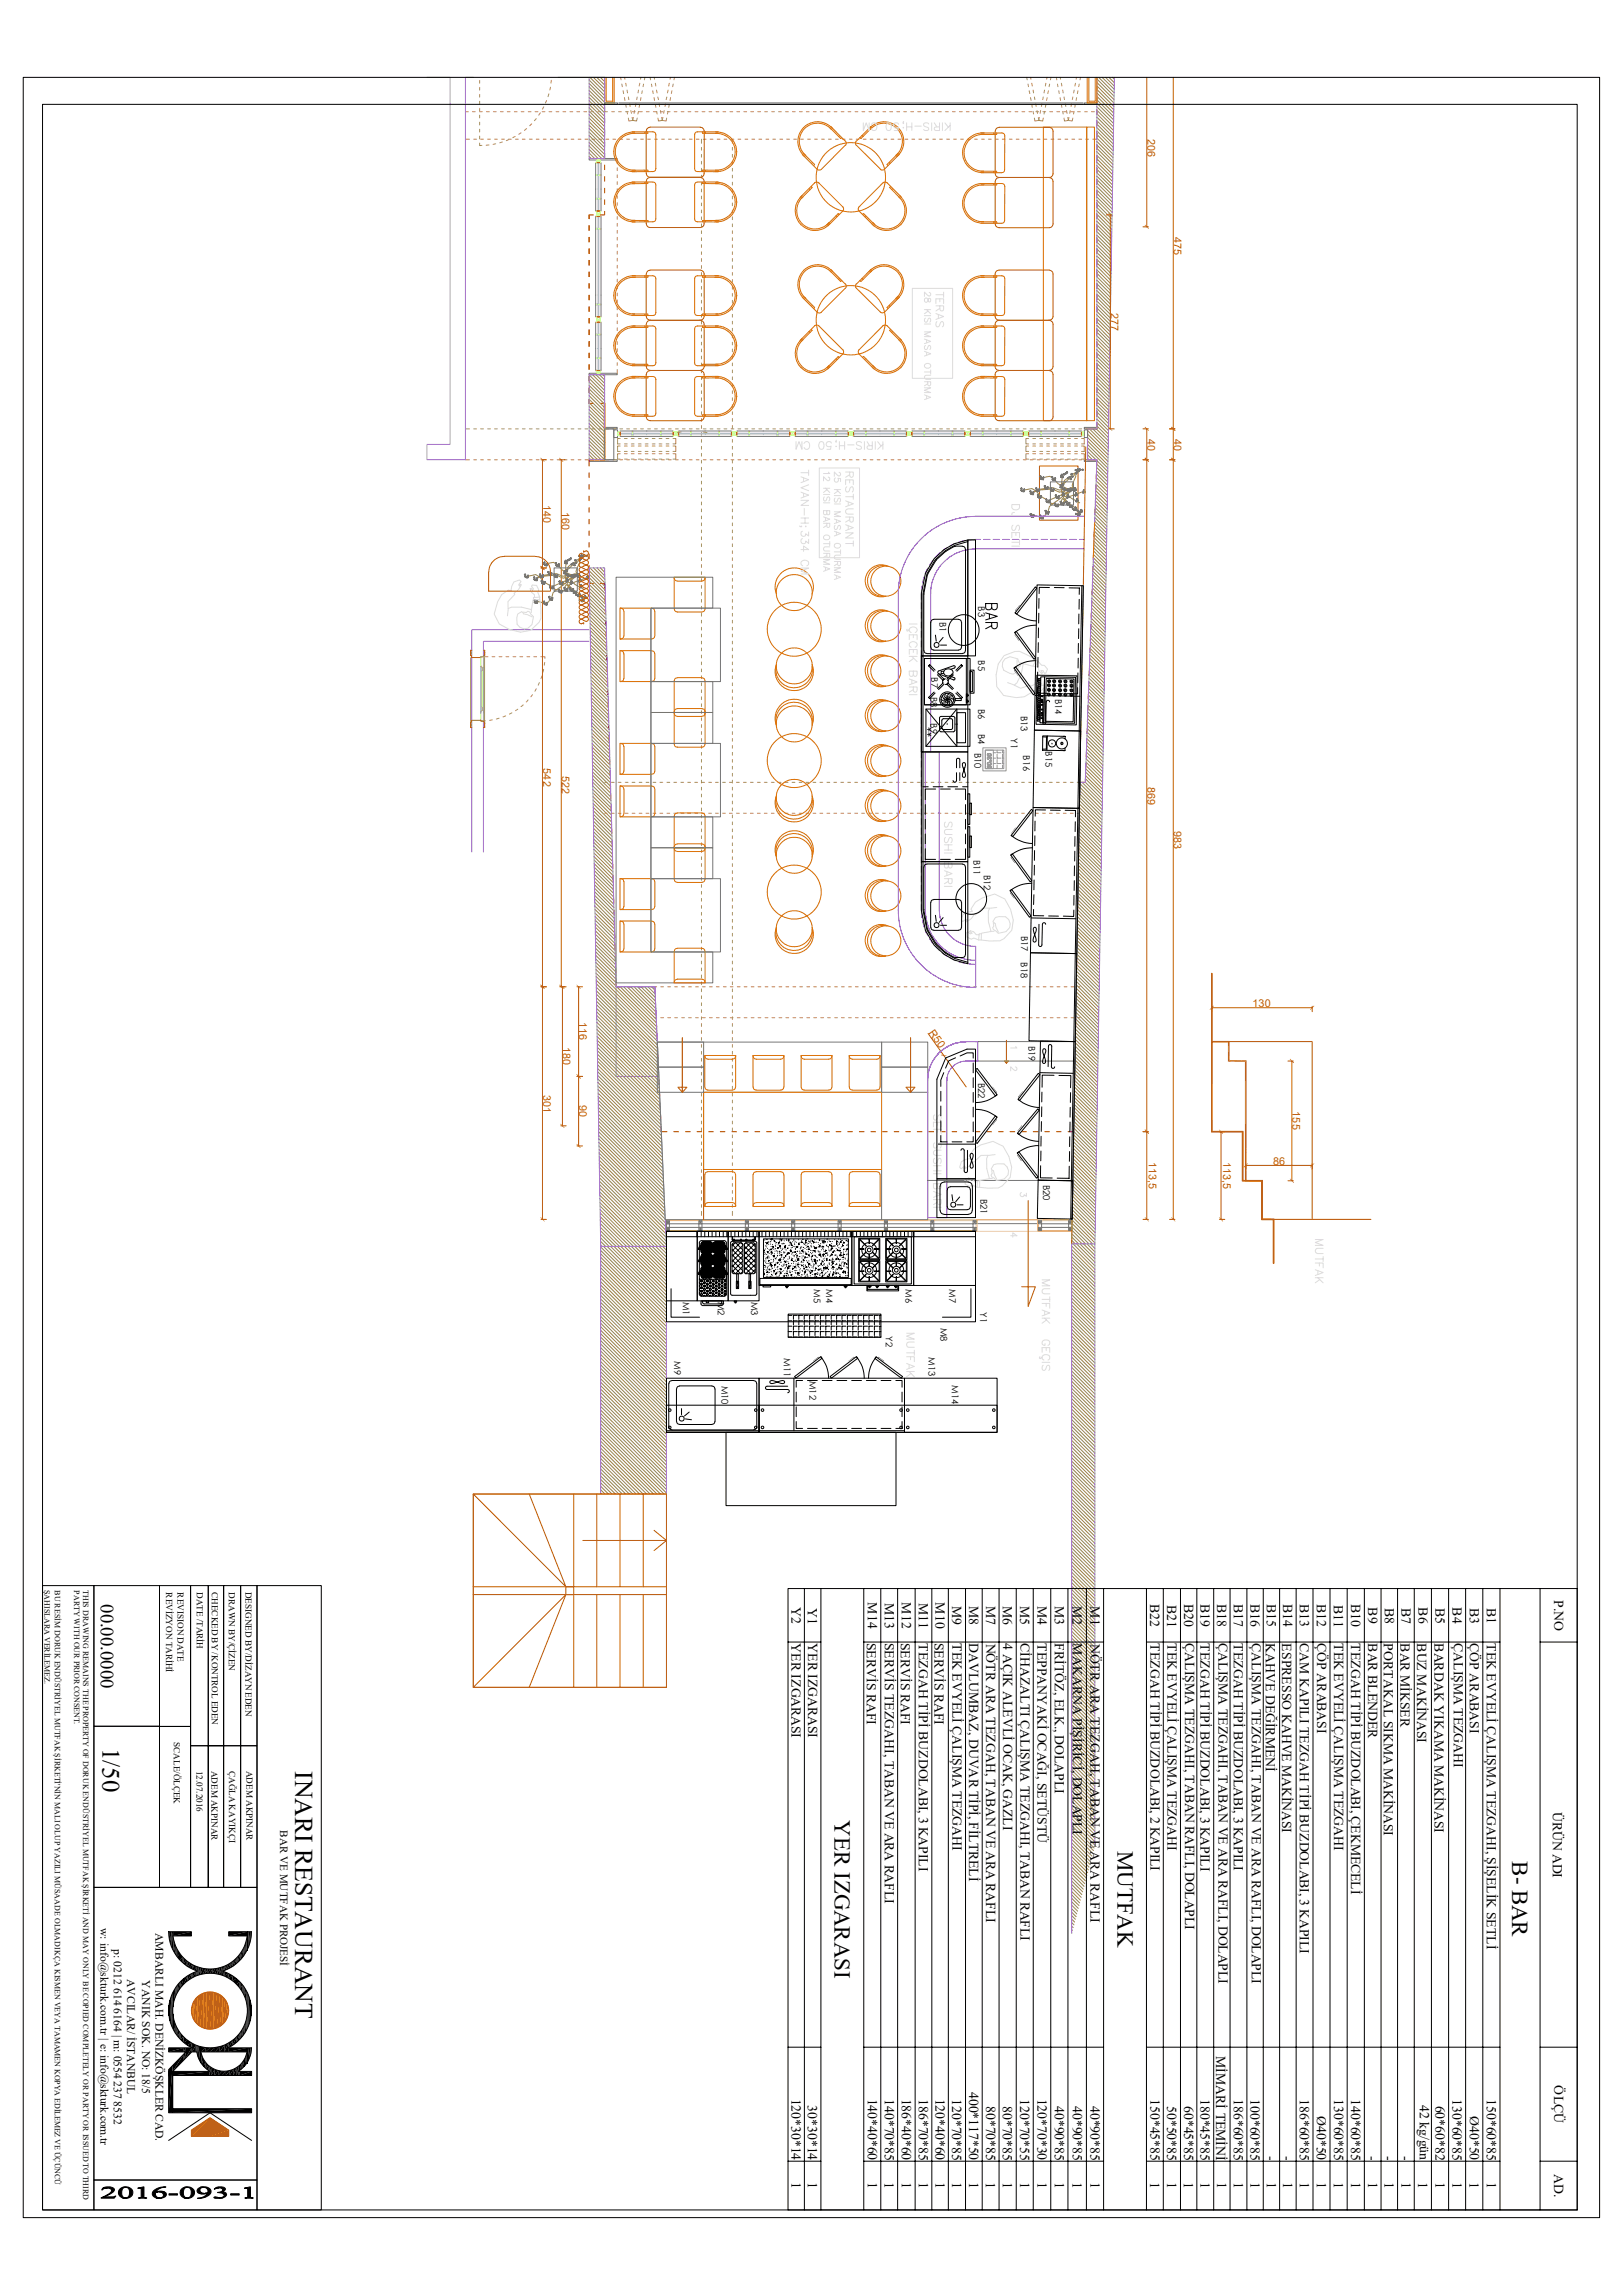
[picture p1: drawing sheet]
<svg xmlns="http://www.w3.org/2000/svg" width="420mm" height="594mm" viewBox="0 0 420 594" stroke-linecap="round" stroke-linejoin="round" font-family="sans-serif">
<defs><g id="words">
<text font-size="6.6" x="76.4" y="458.3" transform="rotate(90 76.4 458.3)">INARI RESTAURANT</text>
<text font-size="6.4" x="26.5" y="452.4" transform="rotate(90 26.5 452.4)">1/50</text>
<g font-size="5.9">
<text x="216" y="471.2" transform="rotate(90 216 471.2)">YER IZGARASI</text>
<text x="289.2" y="479" transform="rotate(90 289.2 479)">MUTFAK</text>
<text x="391.3" y="481.7" transform="rotate(90 391.3 481.7)">B- BAR</text>
</g>
<text font-size="4.8" x="26.1" y="415.2" transform="rotate(90 26.1 415.2)">00.00.0000</text>
<g font-size="3.6">
<text x="204.9" y="415.9" transform="rotate(90 204.9 415.9)">Y2</text>
<text x="209.1" y="416.1" transform="rotate(90 209.1 416.1)">Y1</text>
<text x="224.5" y="414.7" transform="rotate(90 224.5 414.7)">M14</text>
<text x="228.9" y="414.8" transform="rotate(90 228.9 414.8)">M13</text>
<text x="233.3" y="414.7" transform="rotate(90 233.3 414.7)">M12</text>
<text x="237.8" y="414.9" transform="rotate(90 237.8 414.9)">M11</text>
<text x="242.1" y="414.7" transform="rotate(90 242.1 414.7)">M10</text>
<text x="246.4" y="415.6" transform="rotate(90 246.4 415.6)">M9</text>
<text x="250.8" y="415.7" transform="rotate(90 250.8 415.7)">M8</text>
<text x="255.2" y="415.6" transform="rotate(90 255.2 415.6)">M7</text>
<text x="259.5" y="415.6" transform="rotate(90 259.5 415.6)">M6</text>
<text x="264" y="415.7" transform="rotate(90 264 415.7)">M5</text>
<text x="268.4" y="415.6" transform="rotate(90 268.4 415.6)">M4</text>
<text x="272.9" y="415.7" transform="rotate(90 272.9 415.7)">M3</text>
<text x="277.5" y="415.6" transform="rotate(90 277.5 415.6)">M2</text>
<text x="282.2" y="415.8" transform="rotate(90 282.2 415.8)">M1</text>
<text x="297.6" y="415.1" transform="rotate(90 297.6 415.1)">B22</text>
<text x="302.1" y="415.3" transform="rotate(90 302.1 415.3)">B21</text>
<text x="306.4" y="415.1" transform="rotate(90 306.4 415.1)">B20</text>
<text x="310.7" y="415.2" transform="rotate(90 310.7 415.2)">B19</text>
<text x="315" y="415.2" transform="rotate(90 315 415.2)">B18</text>
<text x="319.3" y="415.2" transform="rotate(90 319.3 415.2)">B17</text>
<text x="323.6" y="415.1" transform="rotate(90 323.6 415.1)">B16</text>
<text x="327.8" y="415.2" transform="rotate(90 327.8 415.2)">B15</text>
<text x="332.1" y="415.1" transform="rotate(90 332.1 415.1)">B14</text>
<text x="336.4" y="415.2" transform="rotate(90 336.4 415.2)">B13</text>
<text x="340.8" y="415.1" transform="rotate(90 340.8 415.1)">B12</text>
<text x="345.2" y="415.3" transform="rotate(90 345.2 415.3)">B11</text>
<text x="349.6" y="415.1" transform="rotate(90 349.6 415.1)">B10</text>
<text x="354" y="416" transform="rotate(90 354 416)">B9</text>
<text x="358.4" y="416.1" transform="rotate(90 358.4 416.1)">B8</text>
<text x="362.6" y="416.1" transform="rotate(90 362.6 416.1)">B7</text>
<text x="367" y="416" transform="rotate(90 367 416)">B6</text>
<text x="371.4" y="416.1" transform="rotate(90 371.4 416.1)">B5</text>
<text x="375.9" y="416" transform="rotate(90 375.9 416)">B4</text>
<text x="380.3" y="416.1" transform="rotate(90 380.3 416.1)">B3</text>
<text x="384.7" y="416.2" transform="rotate(90 384.7 416.2)">B1</text>
<text x="402.2" y="414.1" transform="rotate(90 402.2 414.1)">P.NO</text>
<text x="204.9" y="425.3" transform="rotate(90 204.9 425.3)">YER IZGARASI</text>
<text x="209.1" y="425.3" transform="rotate(90 209.1 425.3)">YER IZGARASI</text>
<text x="224.3" y="425.2" transform="rotate(90 224.3 425.2)">SERVİS RAFI</text>
<text x="228.9" y="425.1" transform="rotate(90 228.9 425.1)">SERVİS TEZGAHI, TABAN VE ARA RAFLI</text>
<text x="233.1" y="425.2" transform="rotate(90 233.1 425.2)">SERVİS RAFI</text>
<text x="237.8" y="425.3" transform="rotate(90 237.8 425.3)">TEZGAH TİPİ BUZDOLABI, 3 KAPILI</text>
<text x="241.8" y="425.2" transform="rotate(90 241.8 425.2)">SERVİS RAFI</text>
<text x="246.5" y="425.3" transform="rotate(90 246.5 425.3)">TEK EVYELİ ÇALIŞMA TEZGAHI</text>
<text x="250.8" y="425.3" transform="rotate(90 250.8 425.3)">DAVLUMBAZ, DUVAR TİPİ, FİLTRELİ</text>
<text x="255.2" y="425.4" transform="rotate(90 255.2 425.4)">NÖTR ARA TEZGAH, TABAN VE ARA RAFLI</text>
<text x="259.6" y="425.3" transform="rotate(90 259.6 425.3)">4 AÇIK ALEVLİ OCAK, GAZLI</text>
<text x="264" y="425.2" transform="rotate(90 264 425.2)">CİHAZALTI ÇALIŞMA TEZGAHI, TABAN RAFLI</text>
<text x="268.4" y="425.3" transform="rotate(90 268.4 425.3)">TEPPANYAKİ OCAĞI, SETÜSTÜ</text>
<text x="272.9" y="425.3" transform="rotate(90 272.9 425.3)">FRİTÖZ, ELK., DOLAPLI</text>
<text x="277.6" y="425.3" transform="rotate(90 277.6 425.3)">MAKARNA PİŞİRİCİ, DOLAPLI</text>
<text x="282.2" y="425.4" transform="rotate(90 282.2 425.4)">NÖTR ARA TEZGAH, TABAN VE ARA RAFLI</text>
<text x="297.7" y="425.3" transform="rotate(90 297.7 425.3)">TEZGAH TİPİ BUZDOLABI, 2 KAPILI</text>
<text x="302.1" y="425.3" transform="rotate(90 302.1 425.3)">TEK EVYELİ ÇALIŞMA TEZGAHI</text>
<text x="306.7" y="425.2" transform="rotate(90 306.7 425.2)">ÇALIŞMA TEZGAHI, TABAN RAFLI, DOLAPLI</text>
<text x="310.7" y="425.3" transform="rotate(90 310.7 425.3)">TEZGAH TİPİ BUZDOLABI, 3 KAPILI</text>
<text x="315.3" y="425.2" transform="rotate(90 315.3 425.2)">ÇALIŞMA TEZGAHI, TABAN VE ARA RAFLI, DOLAPLI</text>
<text x="319.3" y="425.3" transform="rotate(90 319.3 425.3)">TEZGAH TİPİ BUZDOLABI, 3 KAPILI</text>
<text x="323.9" y="425.2" transform="rotate(90 323.9 425.2)">ÇALIŞMA TEZGAHI, TABAN VE ARA RAFLI, DOLAPLI</text>
<text x="327.5" y="425.3" transform="rotate(90 327.5 425.3)">KAHVE DEĞİRMENİ</text>
<text x="331.8" y="425.3" transform="rotate(90 331.8 425.3)">ESPRESSO KAHVE MAKİNASI</text>
<text x="336.4" y="425.2" transform="rotate(90 336.4 425.2)">CAM KAPILI TEZGAH TİPİ BUZDOLABI, 3 KAPILI</text>
<text x="340.8" y="425.2" transform="rotate(90 340.8 425.2)">ÇÖP ARABASI</text>
<text x="345.3" y="425.3" transform="rotate(90 345.3 425.3)">TEK EVYELİ ÇALIŞMA TEZGAHI</text>
<text x="349.7" y="425.3" transform="rotate(90 349.7 425.3)">TEZGAH TİPİ BUZDOLABI, ÇEKMECELİ</text>
<text x="354" y="425.3" transform="rotate(90 354 425.3)">BAR BLENDER</text>
<text x="358.1" y="425.3" transform="rotate(90 358.1 425.3)">PORTAKAL SIKMA MAKİNASI</text>
<text x="362.4" y="425.3" transform="rotate(90 362.4 425.3)">BAR MİKSER</text>
<text x="366.7" y="425.3" transform="rotate(90 366.7 425.3)">BUZ MAKİNASI</text>
<text x="371.2" y="425.3" transform="rotate(90 371.2 425.3)">BARDAK YIKAMA MAKİNASI</text>
<text x="376.2" y="425.2" transform="rotate(90 376.2 425.2)">ÇALIŞMA TEZGAHI</text>
<text x="380.4" y="425.2" transform="rotate(90 380.4 425.2)">ÇÖP ARABASI</text>
<text x="384.8" y="425.3" transform="rotate(90 384.8 425.3)">TEK EVYELİ ÇALIŞMA TEZGAHI, ŞİŞELİK SETLİ</text>
<text x="401.9" y="468.8" transform="rotate(90 401.9 468.8)">ÜRÜN ADI</text>
<text x="314.7" y="532.2" transform="rotate(90 314.7 532.2)">MİMARİ TEMİNİ</text>
<text x="402.2" y="539.8" transform="rotate(90 402.2 539.8)">ÖLÇÜ</text>
<text x="204.9" y="543.1" transform="rotate(90 204.9 543.1)">120*30*14</text>
<text x="209.1" y="544.9" transform="rotate(90 209.1 544.9)">30*30*14</text>
<text x="224.5" y="543.1" transform="rotate(90 224.5 543.1)">140*40*60</text>
<text x="228.9" y="543.3" transform="rotate(90 228.9 543.3)">140*70*85</text>
<text x="233.4" y="543.1" transform="rotate(90 233.4 543.1)">186*40*60</text>
<text x="237.8" y="543.3" transform="rotate(90 237.8 543.3)">186*70*85</text>
<text x="242.1" y="543.1" transform="rotate(90 242.1 543.1)">120*40*60</text>
<text x="246.4" y="543.3" transform="rotate(90 246.4 543.3)">120*70*85</text>
<text x="250.8" y="541.4" transform="rotate(90 250.8 541.4)">400*117*50</text>
<text x="255.2" y="545" transform="rotate(90 255.2 545)">80*70*85</text>
<text x="259.5" y="545" transform="rotate(90 259.5 545)">80*70*85</text>
<text x="264" y="543.3" transform="rotate(90 264 543.3)">120*70*55</text>
<text x="268.5" y="543.1" transform="rotate(90 268.5 543.1)">120*70*30</text>
<text x="272.9" y="545.1" transform="rotate(90 272.9 545.1)">40*90*85</text>
<text x="277.6" y="545.1" transform="rotate(90 277.6 545.1)">40*90*85</text>
<text x="282.2" y="545" transform="rotate(90 282.2 545)">40*90*85</text>
<text x="297.7" y="543.3" transform="rotate(90 297.7 543.3)">150*45*85</text>
<text x="302.1" y="545" transform="rotate(90 302.1 545)">50*50*85</text>
<text x="306.4" y="545" transform="rotate(90 306.4 545)">60*45*85</text>
<text x="310.7" y="543.3" transform="rotate(90 310.7 543.3)">180*45*85</text>
<text x="319.3" y="543.3" transform="rotate(90 319.3 543.3)">186*60*85</text>
<text x="323.6" y="543.3" transform="rotate(90 323.6 543.3)">100*60*85</text>
<text x="336.4" y="543.3" transform="rotate(90 336.4 543.3)">186*60*85</text>
<text x="345.2" y="543.3" transform="rotate(90 345.2 543.3)">130*60*85</text>
<text x="349.6" y="543.3" transform="rotate(90 349.6 543.3)">140*60*85</text>
<text x="367.4" y="544.7" transform="rotate(90 367.4 544.7)">42 kg/gün</text>
<text x="371.4" y="545" transform="rotate(90 371.4 545)">60*60*82</text>
<text x="375.9" y="543.3" transform="rotate(90 375.9 543.3)">130*60*85</text>
<text x="384.7" y="543.3" transform="rotate(90 384.7 543.3)">150*60*85</text>
<text x="340.8" y="547.7" transform="rotate(90 340.8 547.7)">Ø40*50</text>
<text x="380.3" y="547.7" transform="rotate(90 380.3 547.7)">Ø40*50</text>
<text x="327.8" y="558" transform="rotate(90 327.8 558)">-</text>
<text x="332.1" y="558" transform="rotate(90 332.1 558)">-</text>
<text x="354" y="558" transform="rotate(90 354 558)">-</text>
<text x="358.3" y="558" transform="rotate(90 358.3 558)">-</text>
<text x="362.6" y="558" transform="rotate(90 362.6 558)">-</text>
<text x="402.2" y="562.8" transform="rotate(90 402.2 562.8)">AD.</text>
<text x="204.9" y="564.8" transform="rotate(90 204.9 564.8)">1</text>
<text x="209.1" y="564.8" transform="rotate(90 209.1 564.8)">1</text>
<text x="224.5" y="564.8" transform="rotate(90 224.5 564.8)">1</text>
<text x="228.9" y="564.8" transform="rotate(90 228.9 564.8)">1</text>
<text x="233.3" y="564.8" transform="rotate(90 233.3 564.8)">1</text>
<text x="237.8" y="564.8" transform="rotate(90 237.8 564.8)">1</text>
<text x="242.1" y="564.8" transform="rotate(90 242.1 564.8)">1</text>
<text x="246.4" y="564.8" transform="rotate(90 246.4 564.8)">1</text>
<text x="250.8" y="564.8" transform="rotate(90 250.8 564.8)">1</text>
<text x="255.1" y="564.8" transform="rotate(90 255.1 564.8)">1</text>
<text x="259.5" y="564.8" transform="rotate(90 259.5 564.8)">1</text>
<text x="264" y="564.8" transform="rotate(90 264 564.8)">1</text>
<text x="268.4" y="564.8" transform="rotate(90 268.4 564.8)">1</text>
<text x="272.9" y="564.8" transform="rotate(90 272.9 564.8)">1</text>
<text x="277.5" y="564.8" transform="rotate(90 277.5 564.8)">1</text>
<text x="282.2" y="564.8" transform="rotate(90 282.2 564.8)">1</text>
<text x="297.6" y="564.8" transform="rotate(90 297.6 564.8)">1</text>
<text x="302.1" y="564.8" transform="rotate(90 302.1 564.8)">1</text>
<text x="306.4" y="564.8" transform="rotate(90 306.4 564.8)">1</text>
<text x="310.7" y="564.8" transform="rotate(90 310.7 564.8)">1</text>
<text x="315" y="564.8" transform="rotate(90 315 564.8)">1</text>
<text x="319.3" y="564.8" transform="rotate(90 319.3 564.8)">1</text>
<text x="323.6" y="564.8" transform="rotate(90 323.6 564.8)">1</text>
<text x="327.8" y="564.8" transform="rotate(90 327.8 564.8)">1</text>
<text x="332.1" y="564.8" transform="rotate(90 332.1 564.8)">1</text>
<text x="336.4" y="564.8" transform="rotate(90 336.4 564.8)">1</text>
<text x="340.8" y="564.8" transform="rotate(90 340.8 564.8)">1</text>
<text x="345.2" y="564.8" transform="rotate(90 345.2 564.8)">1</text>
<text x="349.6" y="564.8" transform="rotate(90 349.6 564.8)">1</text>
<text x="354" y="564.8" transform="rotate(90 354 564.8)">1</text>
<text x="358.3" y="564.8" transform="rotate(90 358.3 564.8)">1</text>
<text x="362.6" y="564.8" transform="rotate(90 362.6 564.8)">1</text>
<text x="367" y="564.8" transform="rotate(90 367 564.8)">1</text>
<text x="371.4" y="564.8" transform="rotate(90 371.4 564.8)">1</text>
<text x="375.9" y="564.8" transform="rotate(90 375.9 564.8)">1</text>
<text x="380.3" y="564.8" transform="rotate(90 380.3 564.8)">1</text>
<text x="384.7" y="564.8" transform="rotate(90 384.7 564.8)">1</text>
</g>
<text font-size="3.3" x="242.4" y="190.8" transform="rotate(-90 242.4 190.8)">**</text>
<g font-size="3">
<text x="26" y="499" transform="rotate(90 26 499)">w: info@skturk.com.tr | e: info@skturk.com.tr</text>
<text x="40.2" y="500.2" transform="rotate(90 40.2 500.2)">AMBARLI MAH. DENİZKÖŞKLER CAD.</text>
<text x="29.4" y="504.5" transform="rotate(90 29.4 504.5)">p: 0212 614 6164 | m: 0554 237 8532</text>
<text x="32.9" y="512.2" transform="rotate(90 32.9 512.2)">AVCILAR/ İSTANBUL</text>
<text x="36.8" y="512.5" transform="rotate(90 36.8 512.5)">YANIK SOK. NO: 18/5</text>
</g>
<text font-size="2.9" x="72.5" y="473.6" transform="rotate(90 72.5 473.6)">BAR VE MUTFAK PROJESİ</text>
<g font-size="2.8" fill="#b85c00">
<text x="296.9" y="35.9" transform="rotate(90 296.9 35.9)">206</text>
<text x="303.8" y="61.2" transform="rotate(90 303.8 61.2)">475</text>
<text x="287.4" y="81" transform="rotate(90 287.4 81)">277</text>
<text x="296.9" y="113.5" transform="rotate(90 296.9 113.5)">40</text>
<text x="303.8" y="113.5" transform="rotate(90 303.8 113.5)">40</text>
<text x="140.5" y="130.6" transform="rotate(90 140.5 130.6)">140</text>
<text x="145.4" y="132.6" transform="rotate(90 145.4 132.6)">160</text>
<text x="140.5" y="198.9" transform="rotate(90 140.5 198.9)">542</text>
<text x="145.4" y="200.9" transform="rotate(90 145.4 200.9)">522</text>
<text x="296.9" y="203.6" transform="rotate(90 296.9 203.6)">869</text>
<text x="303.8" y="215" transform="rotate(90 303.8 215)">983</text>
<text x="324.1" y="260.6">130</text>
<text x="149.9" y="264.6" transform="rotate(90 149.9 264.6)">116</text>
<text x="240.2" y="267.3" transform="rotate(54 240.2 267.3)">R50</text>
<text x="145.7" y="271" transform="rotate(90 145.7 271)">180</text>
<text x="140.5" y="283.4" transform="rotate(90 140.5 283.4)">301</text>
<text x="149.9" y="286.1" transform="rotate(90 149.9 286.1)">90</text>
<text x="334.5" y="287.7" transform="rotate(90 334.5 287.7)">155</text>
<text x="297.3" y="300.7" transform="rotate(90 297.3 300.7)">113,5</text>
<text x="316.5" y="300.7" transform="rotate(90 316.5 300.7)">113,5</text>
<text x="329.4" y="301.5">86</text>
</g>
<g font-size="2.4">
<text x="243.1" y="161" transform="rotate(90 243.1 161)">B1</text>
<text x="253.2" y="156.9" transform="rotate(90 253.2 156.9)">B3</text>
<text x="253.2" y="170.9" transform="rotate(90 253.2 170.9)">B5</text>
<text x="240.9" y="175.3" transform="rotate(90 240.9 175.3)">B7</text>
<text x="240.8" y="180.4" transform="rotate(90 240.8 180.4)">B8</text>
<text x="253.2" y="183.4" transform="rotate(90 253.2 183.4)">B6</text>
<text x="264.2" y="185.3" transform="rotate(90 264.2 185.3)">B13</text>
<text x="273" y="180.8" transform="rotate(90 273 180.8)">B14</text>
<text x="240.8" y="187.2" transform="rotate(90 240.8 187.2)">B9</text>
<text x="253.2" y="189.9" transform="rotate(90 253.2 189.9)">B4</text>
<text x="261.5" y="191.1" transform="rotate(90 261.5 191.1)">Y1</text>
<text x="252.1" y="194.8" transform="rotate(90 252.1 194.8)">B10</text>
<text x="264.8" y="195.5" transform="rotate(90 264.8 195.5)">B16</text>
<text x="270.5" y="194.5" transform="rotate(90 270.5 194.5)">B15</text>
<text x="251.9" y="222.5" transform="rotate(90 251.9 222.5)">B11</text>
<text x="254.6" y="226.4" transform="rotate(90 254.6 226.4)">B12</text>
<text x="264.3" y="242.2" transform="rotate(90 264.3 242.2)">B17</text>
<text x="264.2" y="249" transform="rotate(90 264.2 249)">B18</text>
<text x="266.1" y="270.7" transform="rotate(90 266.1 270.7)">B19</text>
<text x="253.1" y="280.3" transform="rotate(90 253.1 280.3)">B22</text>
<text x="253.7" y="310.3" transform="rotate(90 253.7 310.3)">B21</text>
<text x="270" y="306.7" transform="rotate(90 270 306.7)">B20</text>
<text x="210.6" y="333.7" transform="rotate(90 210.6 333.7)">M5</text>
<text x="213.8" y="333.7" transform="rotate(90 213.8 333.7)">M4</text>
<text x="234.3" y="333.7" transform="rotate(90 234.3 333.7)">M6</text>
<text x="245.6" y="333.7" transform="rotate(90 245.6 333.7)">M7</text>
<text x="176.7" y="337" transform="rotate(90 176.7 337)">M1</text>
<text x="185.7" y="337" transform="rotate(90 185.7 337)">M2</text>
<text x="194.4" y="337" transform="rotate(90 194.4 337)">M3</text>
<text x="253.6" y="339.6" transform="rotate(90 253.6 339.6)">Y1</text>
<text x="229.2" y="345.8" transform="rotate(90 229.2 345.8)">Y2</text>
<text x="243.4" y="343.6" transform="rotate(90 243.4 343.6)">M8</text>
<text x="174.4" y="352.3" transform="rotate(90 174.4 352.3)">M9</text>
<text x="202.9" y="351.5" transform="rotate(90 202.9 351.5)">M11</text>
<text x="240.3" y="351.3" transform="rotate(90 240.3 351.3)">M13</text>
<text x="186.7" y="358.6" transform="rotate(90 186.7 358.6)">M10</text>
<text x="209.5" y="357.4" transform="rotate(90 209.5 357.4)">M12</text>
<text x="246.3" y="358.6" transform="rotate(90 246.3 358.6)">M14</text>
<text x="43" y="412.1" transform="rotate(90 43 412.1)">REVİZYON TARİHİ</text>
<text x="45.9" y="412.1" transform="rotate(90 45.9 412.1)">REVISION DATE</text>
<text x="51" y="412" transform="rotate(90 51 412)">DATE /TARİH</text>
<text x="54.8" y="412" transform="rotate(90 54.8 412)">CHECKED BY /KONTROL EDEN</text>
<text x="59.2" y="412" transform="rotate(90 59.2 412)">DRAWN BY/ÇİZEN</text>
<text x="63.5" y="411.9" transform="rotate(90 63.5 411.9)">DESIGNED BY/DİZAYN EDEN</text>
<text x="45" y="450.9" transform="rotate(90 45 450.9)">SCALE/ÖLÇEK</text>
<text x="50.8" y="458.3" transform="rotate(90 50.8 458.3)">12.07.2016</text>
<text x="54.7" y="458.3" transform="rotate(90 54.7 458.3)">ADEM AKPINAR</text>
<text x="59.3" y="458.3" transform="rotate(90 59.3 458.3)">ÇAĞLA KAYIKÇI</text>
<text x="63.8" y="458.3" transform="rotate(90 63.8 458.3)">ADEM AKPINAR</text>
</g>
<g font-size="2.1">
<text x="11.6" y="411.4" transform="rotate(90 11.6 411.4)">ŞAHISLARA VERİLEMEZ.</text>
<text x="14.2" y="411.6" transform="rotate(90 14.2 411.6)">BU RESİM DORUK ENDÜSTRİYEL MUTFAK ŞİRKETİ'NİN MALI OLUP YAZILI MÜSAADE OLMADIKÇA KISMEN VEYA TAMAMEN KOPYA EDİLEMEZ VE ÜÇÜNCÜ</text>
<text x="19.2" y="411.6" transform="rotate(90 19.2 411.6)">PARTY WITH OUR PRIOR CONSENT.</text>
<text x="21.5" y="411.5" transform="rotate(90 21.5 411.5)">THIS DRAWING REMAINS THE PROPERTY OF DORUK ENDÜSTRİYEL MUTFAK ŞİRKETİ AND MAY ONLY BE COPIED COMPLETELY OR PARTY OR ISSUED TO THIRD</text>
</g>
</g></defs>
<g fill="none" stroke="#767676" stroke-width=".26">
<path d="M156.5 26.6h3.3v.4h-3.3zM160.1 27h120.2M160.1 26.6h120.2M280.6 26.6h3.2v.4h-3.2zM152.4 41h7.3v.4h-7.3zM154.1 42.2v12.3M154.1 56.1v25.8M155.5 42.2v12.3M155.5 56.1v25.8M152.4 96.6h7.3v.4h-7.3zM154.1 83.5v12.3M155.5 83.5v12.3"/>
<path d="M152.4 119h7.3v.4h-7.3zM156.5 110.6h3.2v.4h-3.2zM156.5 111h2.3v8h-2.3zM158.8 111.3h1v1.9h-1zM160.6 112.9h13.5M160.6 111.5h13.5M175.7 112.9h13.5M175.7 111.5h13.5M190.8 112.9h13.5M190.8 111.5h13.5M205.9 112.9h13.5M205.9 111.5h13.5"/>
<path d="M221 112.9h13.5M221 111.5h13.5M236.1 112.9h13.5M236.1 111.5h13.5M251.2 112.9h13.5M251.2 111.5h13.5M266.3 112.9h13.5M266.3 111.5h13.5M280.6 110.6h3.2v.4h-3.2zM280.6 119h3.2v.4h-3.2zM280.6 111.3h.8v1.9h-.8z"/>
</g>
<g fill="none" stroke="#b88a5c" stroke-width=".26">
<path d="M120.4 28.9h.8M120.4 36h1.1M122.3 28.9h.7M122.6 36h.7M124.1 28.9h.7M124.1 37v.7l.6-.1M124.1 20.8v.7M124.1 22.6v.7M124.1 24.4v.7M124.1 26.2v.7M124.1 28v.7M124.1 29.8v.7"/>
<path d="M124.1 31.6v.7M124.1 33.4v.8M124.1 35.2v.7M124.4 36h.7M125.9 28.9h.7M126.2 36h.7M126.5 37.5l-.7 .1M127.7 28.9h.7M128 36h.7M128.3 37.2l-.7 .2M129.5 28.9h.7M129.8 36h.7"/>
<path d="M130 36.7l-.7 .3M131.3 28.9h.7M131.6 36h.7M131.7 36.1l-.7 .3M133.1 28.9h.7M133.3 35.3l-.6 .3M133.4 36h.7M134.8 34.4l-.6 .4M134.9 28.9h.7M135.2 36h.7M136.3 33.3l-.6 .4M136.7 28.9h.7"/>
<path d="M137 36h.7M137.6 32l-.5 .6M138.5 28.9h.7M138.8 30.7l-.5 .5M138.8 36h.7M139.8 29.2l-.4 .6M140.3 28.9h.7M140.6 36h.7M140.7 27.6l-.3 .7M141.4 26l-.3 .7M142 24.3l-.2 .7M142.1 28.9h.7"/>
<path d="M142.4 36h.7M142.5 22.6l-.2 .7M142.7 20.8l-.1 .7M143.9 28.9h.7M144.2 36h.7M145.7 28.9h.7M146 36h.7M147.5 28.9h.7M147.8 36h.7M149.3 28.9h.7M149.6 36h.7M151.1 28.9h.7"/>
<path d="M151.4 36h.7M152.9 28.9h.7M153.2 36h.7M154.7 28.9h.7M155 36h.7M156.5 28.9h.7M156.8 36h.7M158.3 28.9h.7M158.6 36h.7M160.1 28.9h.7M160.4 36h.7M160.6 20l.1 .7"/>
<path d="M160.9 21.8l.1 .6M161.2 23.5l.2 .7M161.6 25.3l.1 .7M161.6 20l.1 .5M161.9 28.9h.7M161.9 21.5l.2 .8M161.9 27.1l.2 .7M162.2 36h.7M162.3 23.3l.1 .7M162.3 28.8l.1 .7M162.6 25.1l.1 .7M162.9 26.8l.2 .8"/>
<path d="M163.2 28.6l.2 .7M163.6 30.4l.1 .8-1 .1-.1-.7M163.7 28.9h.7M163.9 30.4l-.2 .8 1 .1 .2-.7M164 36h.7M164.2 28.6l-.1 .7M164.5 26.8l-.1 .8M164.9 25.1l-.1 .7M165.2 28.8l-.1 .7M165.2 23.3l-.1 .7M165.5 28.9h.7M165.5 27.1l-.1 .7"/>
<path d="M165.6 21.5l-.2 .8M165.8 36h.7M165.9 25.3l-.2 .7M165.9 20l-.2 .5M166.2 23.5l-.1 .7M166.5 21.8l-.1 .6M166.9 20l-.1 .7M167.3 28.9h.7M167.6 36h.7M168.2 20l.2 .7M168.6 21.8l.1 .6M168.9 23.5l.1 .7"/>
<path d="M169.1 28.9h.7M169.2 25.3l.2 .7M169.3 20l.1 .5M169.4 36h.7M169.6 21.5l.1 .8M169.6 27.1l.1 .7M169.9 23.3l.2 .7M169.9 28.8l.2 .7M170.2 25.1l.2 .7M170.6 26.8l.1 .8M170.9 28.9h.7M170.9 28.6l.1 .7"/>
<path d="M171.2 36h.7M171.2 30.4l.2 .8-1 .1-.1-.7M171.5 30.4l-.1 .8 1 .1 .1-.7M171.9 28.6l-.2 .7M172.2 26.8l-.1 .8M172.6 25.1l-.2 .7M172.7 28.9h.7M172.8 28.8l-.1 .7M172.9 23.3l-.2 .7M173 36h.7M173.2 27.1l-.1 .7M173.2 21.5l-.1 .8"/>
<path d="M173.5 20l-.1 .5M173.5 25.3l-.1 .7M173.9 23.5l-.2 .7M174.2 21.8l-.1 .6M174.5 28.9h.7M174.5 20l-.1 .7M174.8 36h.7M176.3 28.9h.7M176.6 36h.7M178.1 28.9h.7M178.4 36h.7M179.9 28.9h.7"/>
<path d="M180.2 36h.7M181.5 36v1.1M181.5 38.1v.8M181.5 40v.7M181.7 28.9h.7M182 36h.7M183.5 28.9h.7M183.8 36h.7M185.3 28.9h.7M185.6 36h.7M187.1 28.9h.7M187.4 36h.7"/>
<path d="M188.9 28.9h.7M189.2 36h.7M189.5 36v1.1M189.5 38.1v.8M189.5 40v.7M190.7 28.9h.7M191 36h.7M192.5 28.9h.7M192.8 36h.7M194.3 28.9h.7M194.6 36h.7M196.1 28.9h.7"/>
<path d="M196.4 36h.7M197.9 28.9h.7M198.2 36h.7M199.7 28.9h.7M200 36h.7M201.5 28.9h.7M201.8 36h.7M203.3 28.9h.7M203.6 36h.7M205.1 28.9h.7M205.4 36h.7M206.9 28.9h.7"/>
<path d="M207.2 36h.7M208.7 28.9h.7M209 36h.7M210.5 28.9h.7M210.8 36h.7M212.3 28.9h.7M212.6 36h.7M214.1 28.9h.7M214.4 36h.7M215.9 28.9h.7M216.2 36h.7M217.7 28.9h.7"/>
<path d="M218 36h.7M219.5 28.9h.7M219.8 36h.7M221.3 28.9h.7M221.6 36h.7M223.1 28.9h.7M223.4 36h.7M224.9 28.9h.7M225.2 36h.7M226.7 28.9h.7M227 36h.7M228.5 28.9h.7"/>
<path d="M228.8 36h.7M230.3 28.9h.7M230.6 36h.7M232.1 28.9h.7M232.4 36h.7M233.8 28.9h.8M234.2 36h.7M235.7 28.9h.7M236 36h.7M237.5 28.9h.7M237.8 36h.7M239.3 28.9h.7"/>
<path d="M239.6 36h.7M241.1 28.9h.7M241.4 36h.7M242.9 28.9h.7M243.2 36h.7M244.7 28.9h.7M245 36h.7M246.5 28.9h.7M246.8 36h.7M248.3 28.9h.7M248.6 36h.7M250.1 28.9h.7"/>
<path d="M250.4 36h.7M251.9 28.9h.7M252.2 36h.7M253.7 28.9h.7M254 36h.7M255.5 28.9h.7M255.8 36h.7M257.3 28.9h.7M257.6 36h.7M259.1 28.9h.7M259.4 36h.7M260.9 28.9h.7"/>
<path d="M261.2 36h.7M262.7 28.9h.7M263 36h.7M264.5 28.9h.7M264.8 36h.7M265.7 20l.1 .7M266 21.8l.1 .6M266.3 28.9h.7M266.3 23.5l.2 .7M266.6 36h.7M266.7 25.3l.1 .7M266.7 20l.1 .5"/>
<path d="M267 21.5l.1 .8M267 27.1l.1 .7M267.3 23.3l.2 .7M267.3 28.8l.2 .7M267.7 25.1l.1 .7M268 26.8l.1 .8M268.1 28.9h.7M268.4 28.6l.1 .7M268.4 36h.7M268.7 30.4l.1 .8-1 .1-.1-.7M268.9 30.4l-.1 .8 1 .1 .2-.7M269.3 28.6l-.1 .7"/>
<path d="M269.6 26.8l-.1 .8M269.9 28.9h.7M270 25.1l-.2 .7M270.2 36h.7M270.3 28.8l-.1 .7M270.3 23.3l-.1 .7M270.6 27.1l-.1 .7M270.6 21.5l-.1 .8M270.9 20l-.1 .5M271 25.3l-.2 .7M271.3 23.5l-.2 .7M271.6 21.8l-.1 .6"/>
<path d="M271.7 28.9h.7M271.9 20l-.1 .7M272 36h.7M273.3 20l.2 .7M273.5 28.9h.7M273.6 21.8l.2 .6M273.8 36h.7M274 23.5l.1 .7M274.3 25.3l.1 .7M274.4 20v.5M274.7 27.1l.1 .7M274.7 21.5l.1 .8"/>
<path d="M275 28.8l.1 .7M275 23.3l.1 .7M275.3 28.9h.7M275.3 25.1l.2 .7M275.6 36h.7M275.7 26.8l.1 .8M276 28.6l.1 .7M276.3 30.4l.2 .8-1 .1-.2-.7M276.6 30.4l-.1 .8 1 .1 .1-.7M276.9 28.6l-.1 .7M277.1 28.9h.7M277.3 26.8l-.1 .8"/>
<path d="M277.4 36h.7M277.6 25.1l-.1 .7M278 23.3l-.2 .7M278 28.8l-.2 .7M278.3 27.1l-.2 .7M278.3 21.5l-.1 .8M278.6 20l-.1 .5M278.6 25.3l-.1 .7M278.8 28.9h.8M278.9 23.5l-.1 .7M279.2 36h.7M279.3 21.8l-.2 .6"/>
<path d="M279.6 20l-.1 .7M280.7 28.9h.7M281 36h.7M282.4 28.9h.8M282.8 36h1M159.7 41.4v1M159.7 43.4v.8M159.7 45.3v.7M159.7 47v.8M159.7 48.9v.7M159.7 50.6v.8M159.7 52.5v.7"/>
<path d="M159.7 54.2v.7M159.7 56v.8M159.7 57.8v.7M159.7 59.6v.8M181.5 41.7v.8M181.5 43.6v.7M181.5 45.3v.8M181.5 47.2v.7M181.5 48.9v.8M181.5 50.8v.7M181.5 52.5v.8M181.5 54.4v.7"/>
<path d="M181.5 56.1v.8M181.5 58v.7M181.5 59.7v.8M189.5 41.7v.8M189.5 43.6v.7M189.5 45.3v.8M189.5 47.2v.7M189.5 48.9v.8M189.5 50.8v.7M189.5 52.5v.8M189.5 54.4v.7M189.5 56.1v.8"/>
<path d="M189.5 58v.7M189.5 59.7v.8M159.7 61.4v.7M159.7 63.2v.8M159.7 65v.8M159.7 66.8v.8M159.7 68.7v.7M159.7 70.4v.8M159.7 72.3v.7M159.7 74v.8M159.7 75.9v.7M159.7 77.6v.8"/>
<path d="M159.7 79.5v.7M181.5 61.6v.7M181.5 63.3v.8M181.5 65.2v.7M181.5 66.9v.7M181.5 68.7v.8M181.5 70.5v.7M181.5 72.3v.8M181.5 74.1v.7M181.5 75.9v.8M181.5 77.7v.7M181.5 79.5v.8"/>
<path d="M189.5 61.6v.7M189.5 63.3v.8M189.5 65.2v.7M189.5 66.9v.7M189.5 68.7v.8M189.5 70.5v.7M189.5 72.3v.8M189.5 74.1v.7M189.5 75.9v.8M189.5 77.7v.7M189.5 79.5v.8M159.7 81.2v.8"/>
<path d="M159.7 83.1v.7M159.7 84.8v.8M159.7 86.7v.7M159.7 88.4v.8M159.7 90.3v.7M159.7 92v.8M159.7 93.9v.7M159.7 95.6v1M181.5 81.4v.7M181.5 83.1v.8M181.5 85v.7M181.5 86.7v.8"/>
<path d="M181.5 88.6v.7M181.5 90.3v.8M181.5 92.2v.7M181.5 93.9v.8M181.5 95.8v.7M181.5 97.5v.8M181.5 99.4v.7M189.5 81.4v.7M189.5 83.1v.8M189.5 85v.7M189.5 86.7v.8M189.5 88.6v.7"/>
<path d="M189.5 90.3v.8M189.5 92.2v.7M189.5 93.9v.8M189.5 95.8v.7M189.5 97.5v.8M189.5 99.4v.7M120.4 119h1.1M120.4 111h1.1M122.6 119h.7M122.6 111h.7M124.4 119h.7M124.4 111h.7"/>
<path d="M126.2 119h.7M126.2 111h.7M128 119h.7M128 111h.7M129.8 119h.7M129.8 111h.7M131.6 119h.7M131.6 111h.7M133.4 119h.7M133.4 111h.7M135.2 119h.7M135.2 111h.7"/>
<path d="M137 119h.7M137 111h.7M138.8 119h.7M138.8 111h.7M140.6 119h.7M140.6 111h.7M142.4 119h.7M142.4 111h.7M144.2 119h.7M144.2 111h.7M146 119h.7M146 111h.7"/>
<path d="M147.8 119h.7M147.8 111h.7M149.6 119h.7M149.6 111h.7M151.4 119h.7M151.4 111h.7M153.2 119h.7M153.2 111h.7M155 119h.7M155 111h.7M156.8 119h.7M156.8 111h.7"/>
<path d="M158.6 119h.7M158.6 111h.7M160.4 119h.7M160.4 111h.7M162.2 119h.7M162.2 111h.7M164 119h.7M164 111h.7M165.8 119h.7M165.8 111h.7M167.6 119h.7M167.6 111h.7"/>
<path d="M169.4 119h.7M169.4 111h.7M171.2 119h.7M171.2 111h.7M173 119h.7M173 111h.7M174.8 119h.7M174.8 111h.7M176.6 119h.7M176.6 111h.7M178.4 119h.7M178.4 111h.7"/>
<path d="M180.2 119h.7M180.2 111h.7M181.5 101.1v.8M181.5 103v.7M181.5 104.7v.8M181.5 106.6v.7M181.5 108.3v.8M181.5 110.2v.7M181.5 111.9v.7M181.5 113.7v.8M181.5 115.5v.7M181.5 117.3v.8"/>
<path d="M181.5 119.1v.7M182 119h.7M182 111h.7M183.8 119h.7M183.8 111h.7M185.6 119h.7M185.6 111h.7M187.4 119h.7M187.4 111h.7M189.2 119h.7M189.2 111h.7M189.5 101.1v.8"/>
<path d="M189.5 103v.7M189.5 104.7v.8M189.5 106.6v.7M189.5 108.3v.8M189.5 110.2v.7M189.5 111.9v.7M189.5 113.7v.8M189.5 115.5v.7M189.5 117.3v.8M189.5 119.1v.7M191 119h.7M191 111h.7"/>
<path d="M192.8 119h.7M192.8 111h.7M194.6 119h.7M194.6 111h.7M196.4 119h.7M196.4 111h.7M198.2 119h.7M198.2 111h.7M200 119h.7M200 111h.7M201.8 119h.7M201.8 111h.7"/>
<path d="M203.6 119h.7M203.6 111h.7M205.4 119h.7M205.4 111h.7M207.2 119h.7M207.2 111h.7M209 119h.7M209 111h.7M210.8 119h.7M210.8 111h.7M212.6 119h.7M212.6 111h.7"/>
<path d="M214.4 119h.7M214.4 111h.7M216.2 119h.7M216.2 111h.7M218 119h.7M218 111h.7M219.8 119h.7M219.8 111h.7M221.6 119h.7M221.6 111h.7M223.4 119h.7M223.4 111h.7"/>
<path d="M225.2 119h.7M225.2 111h.7M227 119h.7M227 111h.7M228.8 119h.7M228.8 111h.7M230.6 119h.7M230.6 111h.7M232.4 119h.7M232.4 111h.7M234.2 119h.7M234.2 111h.7"/>
<path d="M236 119h.7M236 111h.7M237.8 119h.7M237.8 111h.7M239.6 119h.7M239.6 111h.7M241.4 119h.7M241.4 111h.7M243.2 119h.7M243.2 111h.7M245 119h.7M245 111h.7"/>
<path d="M246.8 119h.7M246.8 111h.7M248.6 119h.7M248.6 111h.7M250.4 119h.7M250.4 111h.7M252.2 119h.7M252.2 111h.7M254 119h.7M254 111h.7M255.8 119h.7M255.8 111h.7"/>
<path d="M257.6 119h.7M257.6 111h.7M259.4 119h.7M259.4 111h.7M261.2 119h.7M261.2 111h.7M263 119h.7M263 111h.7M264.8 119h.7M264.8 111h.7M266.6 119h.7M266.6 111h.7"/>
<path d="M268.4 119h.7M268.4 111h.7M270.2 119h.7M270.2 111h.7M272 119h.7M272 111h.7M273.8 119h.7M273.8 111h.7M275.6 119h.7M275.6 111h.7M277.4 119h.7M277.4 111h.7"/>
<path d="M279.2 119h.7M279.2 111h.7M281 119h.7M281 111h.7M282.8 119h1M282.8 111h1M181.5 120.9v.8M181.5 122.7v.7M181.5 124.5v.8M181.5 126.3v.7M181.5 128.1v.8M181.5 129.9v.8"/>
<path d="M181.5 131.7v.8M181.5 133.6v.7M181.5 135.3v.8M181.5 137.2v.7M181.5 138.9v.8M189.5 120.9v.8M189.5 122.7v.7M189.5 124.5v.8M189.5 126.3v.7M189.5 128.1v.8M189.5 129.9v.8M189.5 131.7v.8"/>
<path d="M189.5 133.6v.7M189.5 135.3v.8M189.5 137.2v.7M189.5 138.9v.8M181.5 140.8v.7M181.5 142.5v.8M181.5 144.4v.7M181.5 146.1v.8M181.5 148v.7M181.5 149.7v.8M181.5 151.6v.7M181.5 153.3v.8"/>
<path d="M181.5 155.2v.7M181.5 156.9v.7M181.5 158.7v.8M189.5 140.8v.7M189.5 142.5v.8M189.5 144.4v.7M189.5 146.1v.8M189.5 148v.7M189.5 149.7v.8M189.5 151.6v.7M189.5 153.3v.8M189.5 155.2v.7"/>
<path d="M189.5 156.9v.7M189.5 158.7v.8M121.8 170.2v16.6M125.2 170h1.1M125.4 170.2v16.6M127.3 170h.8M129.2 170h.7M130.9 170h.8M132.8 170h.7M134.5 170h.8M136.4 170h.7M137.8 179.8l-.4 .5"/>
<path d="M138.1 170h.8M138.8 178.3l-.4 .6M139.6 176.7l-.3 .6M140 170h1v.4M140.3 175l-.3 .6M140.7 173.2l-.2 .7M141 171.4l-.2 .8M181.5 160.5v.7M181.5 162.3v.8M181.5 164.1v.7M181.5 165.9v.8M181.5 167.7v.7"/>
<path d="M181.5 169.5v.8M181.5 171.3v.7M181.5 173.1v.8M181.5 174.9v.7M181.5 176.7v.8M181.5 178.5v.7M189.5 160.5v.7M189.5 162.3v.8M189.5 164.1v.7M189.5 165.9v.8M189.5 167.7v.7M189.5 169.5v.8"/>
<path d="M189.5 171.3v.7M189.5 173.1v.8M189.5 174.9v.7M189.5 176.7v.8M189.5 178.5v.7M125.2 186.6h.4M127.4 186.3l-.7 .1M129.2 185.9l-.8 .2M130.9 185.3l-.7 .2M132.5 184.5l-.7 .3M134 183.6l-.6 .3M135.4 182.4l-.6 .5"/>
<path d="M136.7 181.1l-.5 .6M181.5 180.3v.8M181.5 182.2v.7M181.5 183.9v.8M181.5 185.8v.7M181.5 187.5v.8M181.5 189.4v.7M181.5 191.1v.8M181.5 193v.7M181.5 194.7v.8M181.5 196.6v.7M181.5 198.3v.8"/>
<path d="M189.5 180.3v.8M189.5 182.2v.7M189.5 183.9v.8M189.5 185.8v.7M189.5 187.5v.8M189.5 189.4v.7M189.5 191.1v.8M189.5 193v.7M189.5 194.7v.8M189.5 196.6v.7M189.5 198.3v.8M156.5 202.5h.6"/>
<path d="M156.5 210.5h.6M158.2 202.5h.7M158.2 210.5h.7M160 202.5h.7M160 210.5h.7M161.8 202.5h.7M161.8 210.5h.7M163.6 202.5h.7M163.6 210.5h.7M165.4 202.5h.7M165.4 210.5h.7M167.2 202.5h.7"/>
<path d="M167.2 210.5h.7M169 202.5h.7M169 210.5h.7M170.8 202.5h.7M170.8 210.5h.7M172.6 202.5h.7M172.6 210.5h.7M174.4 202.5h.7M174.4 210.5h.7M176.2 202.5h.7M176.2 210.5h.7M178 202.5h.7"/>
<path d="M178 210.5h.7M179.8 202.5h.7M179.8 210.5h.7M181.5 200.2v.7M181.5 201.9v.7M181.5 203.8v.7M181.5 205.5v.7M181.5 207.3v.8M181.5 209.1v.7M181.5 210.9v.8M181.5 212.7v.7M181.5 214.5v.8"/>
<path d="M181.5 216.3v.7M181.5 218.1v.8M181.5 219.9v.7M181.6 202.5h.7M181.6 210.5h.7M183.4 202.5h.7M183.4 210.5h.7M185.2 202.5h.7M185.2 210.5h.7M187 202.5h.7M187 210.5h.7M188.8 202.5h.7"/>
<path d="M188.8 210.5h.7M189.5 200.2v.7M189.5 201.9v.7M189.5 203.8v.7M189.5 205.5v.7M189.5 207.3v.8M189.5 209.1v.7M189.5 210.9v.8M189.5 212.7v.7M189.5 214.5v.8M189.5 216.3v.7M189.5 218.1v.8"/>
<path d="M189.5 219.9v.7M190.6 202.5h.7M190.6 210.5h.7M192.4 202.5h.7M192.4 210.5h.7M194.2 202.5h.7M194.2 210.5h.7M196 202.5h.7M196 210.5h.7M197.8 202.5h.7M197.8 210.5h.7M199.6 202.5h.7"/>
<path d="M199.6 210.5h.7M201.4 202.5h.7M201.4 210.5h.7M203.2 202.5h.7M203.2 210.5h.7M205 202.5h.7M205 210.5h.7M206.8 202.5h.7M206.8 210.5h.7M208.6 202.5h.7M208.6 210.5h.7M210.4 202.5h.7"/>
<path d="M210.4 210.5h.7M212.2 202.5h.7M212.2 210.5h.7M214 202.5h.7M214 210.5h.7M215.8 202.5h.7M215.8 210.5h.7M217.6 202.5h.7M217.6 210.5h.7M219.4 202.5h.7M219.4 210.5h.7M221.2 202.5h.7"/>
<path d="M221.2 210.5h.7M223 202.5h.7M223 210.5h.7M224.8 202.5h.7M224.8 210.5h.7M226.6 202.5h.7M226.6 210.5h.7M228.4 202.5h.7M228.4 210.5h.7M230.2 202.5h.7M230.2 210.5h.7M232 202.5h.7"/>
<path d="M232 210.5h.7M233.8 202.5h.7M233.8 210.5h.7M235.6 202.5h.7M235.6 210.5h.7M237.4 202.5h.7M237.4 210.5h.7M239.2 202.5h.7M239.2 210.5h.7M241 202.5h.7M241 210.5h.7M242.8 202.5h.7"/>
<path d="M242.8 210.5h.7M244.6 202.5h.7M244.6 210.5h.7M246.4 202.5h.7M246.4 210.5h.7M248.2 202.5h.7M248.2 210.5h.7M250 202.5h.7M250 210.5h.7M251.8 202.5h.7M251.8 210.5h.7M253.6 202.5h.7"/>
<path d="M253.6 210.5h.7M255.4 202.5h.7M255.4 210.5h.7M257.2 202.5h.7M257.2 210.5h.7M259 202.5h.7M259 210.5h.7M260.8 202.5h.7M260.8 210.5h.7M262.6 202.5h.7M262.6 210.5h.7M264.4 202.5h.7"/>
<path d="M264.4 210.5h.7M266.2 202.5h.7M266.2 210.5h.7M268 202.5h.7M268 210.5h.7M269.8 202.5h.7M269.8 210.5h.7M271.6 202.5h.7M271.6 210.5h.7M273.4 202.5h.7M273.4 210.5h.7M275.2 202.5h.7"/>
<path d="M275.2 210.5h.7M277 202.5h.7M277 210.5h.7M278.8 202.5h.6M278.8 210.5h.6M181.5 221.7v.8M181.5 223.5v.7M181.5 225.3v.8M181.5 227.1v.7M181.5 228.9v.8M181.5 230.7v.7M181.5 232.5v.8"/>
<path d="M181.5 234.4v.7M181.5 236.1v.8M181.5 238v.7M181.5 239.7v.8M189.5 221.7v.8M189.5 223.5v.7M189.5 225.3v.8M189.5 227.1v.7M189.5 228.9v.8M189.5 230.7v.7M189.5 232.5v.8M189.5 234.4v.7"/>
<path d="M189.5 236.1v.8M189.5 238v.7M189.5 239.7v.8M169.5 255.4h.4M171 255.4h.7M172.8 255.4h.7M174.6 255.4h.7M176.4 255.4h.7M178.2 255.4h.7M180 255.4h.7M181.5 241.6v.7M181.5 243.3v.8"/>
<path d="M181.5 245.2v.7M181.5 246.9v.8M181.5 248.8v.7M181.5 250.5v.7M181.5 252.3v.8M181.5 254.1v.7M181.5 255.9v.8M181.5 257.7v.7M181.5 259.5v.8M181.8 255.4h.7M183.6 255.4h.7M185.4 255.4h.7"/>
<path d="M187.2 255.4h.7M189 255.4h.7M189.5 241.6v.7M189.5 243.3v.8M189.5 245.2v.7M189.5 246.9v.8M189.5 248.8v.7M189.5 250.5v.7M189.5 252.3v.8M189.5 254.1v.7M189.5 255.9v.8M189.5 257.7v.7"/>
<path d="M189.5 259.5v.8M190.8 255.4h.7M192.6 255.4h.7M194.4 255.4h.7M196.2 255.4h.7M198 255.4h.7M199.8 255.4h.7M201.6 255.4h.7M203.4 255.4h.7M205.2 255.4h.7M207 255.4h.7M208.8 255.4h.7"/>
<path d="M210.6 255.4h.7M212.4 255.4h.7M214.2 255.4h.7M216 255.4h.7M217.8 255.4h.7M219.6 255.4h.7M221.4 255.4h.7M223.2 255.4h.7M225 255.4h.7M226.8 255.4h.7M228.6 255.4h.7M230.4 255.4h.7"/>
<path d="M232.2 255.4h.7M234 255.4h.7M235.8 255.4h.7M237.6 255.4h.7M239.4 255.4h.7M241.2 255.4h.7M243 255.4h.7M244.8 255.4h.7M246.6 255.4h.7M248.4 255.4h.7M250.2 255.4h.7M252 255.4h.7"/>
<path d="M253.8 255.4h.7M255.6 255.4h.7M257.4 255.4h.7M259.2 255.4h.7M261 255.4h.7M262.8 255.4h.7M264.6 255.4h.7M266.4 255.4h.7M268.2 255.4h.7M270 255.4h.7M271.8 255.4h.7M273.6 255.4h.7"/>
<path d="M275.4 255.4h.7M277.2 255.4h.7M279 255.4h.4M169.5 263.4h.4M171 263.4h.7M172.8 263.4h.7M174.6 263.4h.7M176.4 263.4h.7M178.2 263.4h.7M180 263.4h.7M181.5 261.3v.7M181.5 263.1v.8"/>
<path d="M181.5 264.9v.7M181.5 266.7v.8M181.5 268.5v.7M181.5 270.3v.8M181.5 272.1v.7M181.5 273.9v.8M181.5 275.7v.7M181.5 277.5v.8M181.5 279.3v.7M181.8 263.4h.7M183.6 263.4h.7M185.4 263.4h.7"/>
<path d="M187.2 263.4h.7M189 263.4h.7M189.5 261.3v.7M189.5 263.1v.8M189.5 264.9v.7M189.5 266.7v.8M189.5 268.5v.7M189.5 270.3v.8M189.5 272.1v.7M189.5 273.9v.8M189.5 275.7v.7M189.5 277.5v.8"/>
<path d="M189.5 279.3v.7M190.8 263.4h.7M192.6 263.4h.7M194.4 263.4h.7M196.2 263.4h.7M198 263.4h.7M199.8 263.4h.7M201.6 263.4h.7M203.4 263.4h.7M205.2 263.4h.7M207 263.4h.7M208.8 263.4h.7"/>
<path d="M210.6 263.4h.7M212.4 263.4h.7M214.2 263.4h.7M216 263.4h.7M217.8 263.4h.7M219.6 263.4h.7M221.4 263.4h.7M223.2 263.4h.7M225 263.4h.7M226.8 263.4h.7M228.6 263.4h.7M230.4 263.4h.7"/>
<path d="M232.2 263.4h.7M234 263.4h.7M235.8 263.4h.7M237.6 263.4h.7M239.4 263.4h.7M241.2 263.4h.7M243 263.4h.7M244.8 263.4h.7M246.6 263.4h.7M248.4 263.4h.7M250.2 263.4h.7M252 263.4h.7"/>
<path d="M253.8 263.4h.7M255.6 263.4h.7M257.4 263.4h.7M259.2 263.4h.7M261 263.4h.7M262.8 263.4h.7M264.6 263.4h.7M266.4 263.4h.7M268.2 263.4h.7M270 263.4h.7M271.8 263.4h.7M273.6 263.4h.7"/>
<path d="M275.4 263.4h.7M277.2 263.4h.7M279 263.4h.4M181.5 281.1v.8M181.5 283v.7M181.5 284.7v.8M181.5 286.6v.7M181.5 288.3v.8M181.5 290.2v.7M181.5 291.9v.8M181.5 293.8v.7M181.5 295.5v.7"/>
<path d="M181.5 297.3v.8M181.5 299.1v.7M189.5 281.1v.8M189.5 283v.7M189.5 284.7v.8M189.5 286.6v.7M189.5 288.3v.8M189.5 290.2v.7M189.5 291.9v.8M189.5 293.8v.7M189.5 295.5v.7M189.5 297.3v.8"/>
<path d="M189.5 299.1v.7M181.5 300.9v.8M181.5 302.7v.7M181.5 304.5v.8M181.5 306.3v.7M181.5 308.1v.8M181.5 309.9v.7M181.5 311.7v.8M181.5 313.5v1.1M189.5 300.9v.8M189.5 302.7v.7M189.5 304.5v.8"/>
<path d="M189.5 306.3v.7M189.5 308.1v.8M189.5 309.9v.7M189.5 311.7v.8M189.5 313.5v1.1"/>
</g>
<g fill="none" stroke="#bfff7f" stroke-width=".26">
<path d="M154.1 54.5h.6v.2h-.6zM154.1 51.3h.6v.2h-.6zM154.1 42h.6v.2h-.6zM154.1 45.2h.6v.2h-.6zM154.1 55.9h.6v.2h-.6zM154.1 59.1h.6v.2h-.6zM154.4 54.7h.8v.6h-.8zM154.4 41.4h.8v.6h-.8zM154.4 55.3h.8v.6h-.8zM154.5 54.8h.7v.4h-.7zM154.5 41.5h.7v.4h-.7zM154.5 55.4h.7v.4h-.7z"/>
<path d="M154.9 51.3h.6v.2h-.6zM154.9 45.2h.6v.2h-.6zM154.9 59.1h.6v.2h-.6zM155 54.5h.5v.2h-.5zM155 42h.5v.2h-.5zM155 55.9h.5v.2h-.5zM154.1 78.7h.6v.2h-.6zM154.9 78.7h.6v.2h-.6zM154.1 95.8h.6v.2h-.6zM154.1 92.6h.6v.2h-.6zM154.1 83.3h.6v.2h-.6zM154.1 86.5h.6v.2h-.6z"/>
<path d="M154.1 81.9h.6v.2h-.6zM154.4 96h.8v.6h-.8zM154.4 82.7h.8v.6h-.8zM154.4 82.1h.8v.6h-.8zM154.5 96.1h.7v.4h-.7zM154.5 82.8h.7v.4h-.7zM154.5 82.2h.7v.4h-.7zM154.9 92.6h.6v.2h-.6zM154.9 86.5h.6v.2h-.6zM155 95.8h.5v.2h-.5zM155 83.3h.5v.2h-.5zM155 81.9h.5v.2h-.5z"/>
<path d="M159.8 111.8h.6v.8h-.6zM159.9 111.9h.4v.7h-.4zM160.4 112.4h.2v.5h-.2zM160.4 111.5h.2v.6h-.2zM163.6 112.4h.2v.5h-.2zM163.6 111.5h.2v.6h-.2zM170.9 112.4h.2v.5h-.2zM170.9 111.5h.2v.6h-.2zM174.1 112.4h.2v.5h-.2zM174.1 111.5h.2v.6h-.2zM174.3 111.8h.6v.8h-.6zM174.4 111.9h.4v.7h-.4z"/>
<path d="M174.9 111.8h.6v.8h-.6zM175 111.9h.4v.7h-.4zM175.5 112.4h.2v.5h-.2zM175.5 111.5h.2v.6h-.2zM178.7 112.4h.2v.5h-.2zM178.7 111.5h.2v.6h-.2zM186 112.4h.2v.5h-.2zM186 111.5h.2v.6h-.2zM189.2 112.4h.2v.5h-.2zM189.2 111.5h.2v.6h-.2zM189.4 111.8h.6v.8h-.6zM189.5 111.9h.4v.7h-.4z"/>
<path d="M190 111.8h.6v.8h-.6zM190.1 111.9h.4v.7h-.4zM190.6 112.4h.2v.5h-.2zM190.6 111.5h.2v.6h-.2zM193.8 112.4h.2v.5h-.2zM193.8 111.5h.2v.6h-.2zM201.1 112.4h.2v.5h-.2zM201.1 111.5h.2v.6h-.2zM204.3 112.4h.2v.5h-.2zM204.3 111.5h.2v.6h-.2zM204.5 111.8h.6v.8h-.6zM204.6 111.9h.4v.7h-.4z"/>
<path d="M205.1 111.8h.6v.8h-.6zM205.1 111.9h.5v.7h-.5zM205.7 112.4h.2v.5h-.2zM205.7 111.5h.2v.6h-.2zM208.9 112.4h.2v.5h-.2zM208.9 111.5h.2v.6h-.2zM216.2 112.4h.2v.5h-.2zM216.2 111.5h.2v.6h-.2zM219.4 112.4h.2v.5h-.2zM219.4 111.5h.2v.6h-.2zM219.6 111.8h.6v.8h-.6zM219.7 111.9h.4v.7h-.4z"/>
<path d="M220.2 111.8h.6v.8h-.6zM220.3 111.9h.4v.7h-.4zM220.8 112.4h.2v.5h-.2zM220.8 111.5h.2v.6h-.2zM224 112.4h.2v.5h-.2zM224 111.5h.2v.6h-.2zM231.3 112.4h.2v.5h-.2zM231.3 111.5h.2v.6h-.2zM234.5 112.4h.2v.5h-.2zM234.5 111.5h.2v.6h-.2zM234.7 111.8h.6v.8h-.6zM234.8 111.9h.4v.7h-.4z"/>
<path d="M235.3 111.8h.6v.8h-.6zM235.4 111.9h.4v.7h-.4zM235.9 112.4h.2v.5h-.2zM235.9 111.5h.2v.6h-.2zM239.1 112.4h.2v.5h-.2zM239.1 111.5h.2v.6h-.2zM246.4 112.4h.2v.5h-.2zM246.4 111.5h.2v.6h-.2zM249.6 112.4h.2v.5h-.2zM249.6 111.5h.2v.6h-.2zM249.8 111.8h.6v.8h-.6zM249.9 111.9h.4v.7h-.4z"/>
<path d="M250.4 111.8h.6v.8h-.6zM250.4 111.9h.5v.7h-.5zM251 112.4h.2v.5h-.2zM251 111.5h.2v.6h-.2zM254.2 112.4h.2v.5h-.2zM254.2 111.5h.2v.6h-.2zM261.5 112.4h.2v.5h-.2zM261.5 111.5h.2v.6h-.2zM264.7 112.4h.2v.5h-.2zM264.7 111.5h.2v.6h-.2zM264.9 111.8h.6v.8h-.6zM265 111.9h.4v.7h-.4z"/>
<path d="M265.5 111.8h.6v.8h-.6zM265.6 111.9h.4v.7h-.4zM266.1 112.4h.2v.5h-.2zM266.1 111.5h.2v.6h-.2zM269.3 112.4h.2v.5h-.2zM269.3 111.5h.2v.6h-.2zM276.6 112.4h.2v.5h-.2zM276.6 111.5h.2v.6h-.2zM279.8 112.4h.2v.5h-.2zM279.8 111.5h.2v.6h-.2zM280 111.8h.6v.8h-.6zM280.1 111.9h.4v.7h-.4z"/>
</g>
<path d="M154.7 42h.2v12.7h-.2zM154.7 55.9h.2v26.2h-.2zM154.7 83.3h.2v12.7h-.2zM160.4 112.1h13.9v.3h-13.9zM175.5 112.1h13.9v.3h-13.9zM190.6 112.1h13.9v.3h-13.9zM205.7 112.1h13.9v.3h-13.9zM220.8 112.1h13.9v.3h-13.9zM235.9 112.1h13.9v.3h-13.9zM251 112.1h13.9v.3h-13.9zM266.1 112.1h13.9v.3h-13.9z" fill="none" stroke="#7fbfff" stroke-width=".26"/>
<g fill="none" stroke="#f00" stroke-width=".59">
<path d="M154.7 54.5v.2zM154.7 42v.2zM154.7 55.9v.2zM155 54.5v.2zM155 42v.2zM155 55.9v.2zM154.7 95.8v.2zM154.7 83.3v.2zM154.7 81.9v.2zM155 95.8v.2zM155 83.3v.2zM155 81.9v.2z"/>
<path d="M160.4 112.4h.2zM160.4 112.1h.2zM174.1 112.1h.2zM174.1 112.4h.2zM175.5 112.4h.2zM175.5 112.1h.2zM189.2 112.4h.2zM189.2 112.1h.2zM190.6 112.4h.2zM190.6 112.1h.2zM204.3 112.1h.2zM204.3 112.4h.2z"/>
<path d="M205.7 112.1h.2zM205.7 112.4h.2zM219.4 112.1h.2zM219.4 112.4h.2zM220.8 112.4h.2zM220.8 112.1h.2zM234.5 112.4h.2zM234.5 112.1h.2zM235.9 112.1h.2zM235.9 112.4h.2zM249.6 112.1h.2zM249.6 112.4h.2z"/>
<path d="M251 112.4h.2zM251 112.1h.2zM264.7 112.1h.2zM264.7 112.4h.2zM266.1 112.4h.2zM266.1 112.1h.2zM279.8 112.1h.2zM279.8 112.4h.2z"/>
</g>
<path d="M156.5 20v6.6h2.4v-6.6M156.8 20v6.2h1.7v-6.2M281.3 20v6.6h2.5v-6.6M281.8 20v6.2h1.6v-6.2" fill="none" stroke="#dd6e00" stroke-width=".26"/>
<path d="M156.5 104.4v14.6h-4.1" fill="none" stroke="#ffbf00" stroke-width=".51"/>
<g fill="none" stroke="#e60000" stroke-width=".26">
<path d="M156.5 21.7v1.2M156.5 24.7v1.2M156.5 27.7v1.2M156.5 30.7v1.2M156.5 33.7v1.2M156.5 36.7v1.2M156.5 39.7v1.2M283.8 20v.6M283.8 22.4v1.2M283.8 25.4v1.2M283.8 28.4v1.2M283.8 31.4v1.2"/>
<path d="M283.8 34.4v1.2M283.8 37.4v1.2M152.4 55.6v1v-1h1.1M152.4 58.4v1.2M156.5 54.7v.9h-1.1M156.5 42.7v1.2M156.5 45.7v1.2M156.5 48.7v1.2M156.5 51.7v1.2M283.8 40.4v1.2M283.8 43.4v1.2M283.8 46.4v1.2"/>
<path d="M283.8 49.4v1.2M283.8 52.4v1.2M283.8 55.4v1.2M283.8 58.4v1.2M152.4 61.4v1.2M152.4 64.4v1.2M152.4 67.4v1.2M152.4 70.4v1.2M152.4 73.4v1.2M152.4 76.4v1.2M152.4 79.4v1.2M283.8 61.4v1.2"/>
<path d="M283.8 64.4v1.2M283.8 67.4v1.2M283.8 70.4v1.2M283.8 73.4v1.2M283.8 76.4v1.2M283.8 79.4v1.2M152.4 82.4v1.2M152.4 85.4v1.2M152.4 88.4v1.2M152.4 91.4v1.2M152.4 94.4v1.2M152.4 97.4v1.2"/>
<path d="M283.8 82.4v1.2M283.8 85.4v1.2M283.8 88.4v1.2M283.8 91.4v1.2M283.8 94.4v1.2M283.8 97.4v1.2M152.4 104.4v-1v1h1.1M152.4 100.4v1.2M153.5 119h-1.1v1.6M155.4 104.4h1.1v1.9M156.5 117.1v1.9h-1.1M156.5 108.1v1.2"/>
<path d="M156.5 111.1v1.2M156.5 114.1v1.2M281.4 117.4v1.6h2.4v1.9M281.4 114.4v1.2M283.8 109.4v1.6h-2.4v1.6M283.8 100.4v1.2M283.8 103.4v1.2M283.8 106.4v1.2M152.4 122.4v1.2M152.4 125.4v1.2M152.4 128.4v1.2M152.4 131.4v1.2"/>
<path d="M152.4 134.4v1.2M152.4 137.4v1.2M283.2 137.7l-.1 1.2M283.3 134.7l-.1 1.1M283.4 131.7l-.1 1.2M283.5 128.7v1.2M283.6 125.7l-.1 1.2M283.7 122.7v1.2M152.4 149.4v1.6h1.1M152.4 140.4v1.2M152.4 143.4v1.2M152.4 146.4v1.2"/>
<path d="M155.4 151h1.1v1.8M156.5 154.6l.1 1.2M156.6 157.6l.1 1.2M282.4 158.7v1.2M282.5 155.7v1.1M282.6 152.7v1.1M282.7 149.6v1.3M282.8 146.6v1.3M283 143.7l-.1 1.2M283 140.7v1.2M156.7 160.6l.1 1.2M156.8 163.6v1.2"/>
<path d="M156.9 166.6v1.2M157 169.6v1.2M157.1 172.6v1.2M157.1 175.6l.1 1.2M157.2 178.6l.1 1.2M281.6 179.6v1.2M281.8 176.7l-.1 1.1M281.9 173.7l-.1 1.1M282 170.6l-.1 1.2M282.1 167.6v1.2M282.2 164.6v1.3M282.3 161.7v1.2"/>
<path d="M157.3 181.6l.1 1.2M157.4 184.6v1.2M157.5 187.6v1.2M157.6 190.6v1.2M157.7 193.6v1.2M157.8 196.6v1.2M157.9 199.6v1.2M281 197.6v1.2M281.1 194.6v1.2M281.2 191.6v1.2M281.3 188.6v1.2M281.4 185.6v1.2"/>
<path d="M281.6 182.6l-.1 1.3M157.9 202.6v1.2M158 205.6v1.2M158.1 208.6l.1 1.2M158.2 211.6v1.2M158.3 214.6v1.2M158.4 217.6v1.2M279.2 217.1l-.1 1.2M279.2 214.1v1.2M279.3 211.1v1.2M279.4 208.1l-.1 1.2M279.4 205.1v1.2"/>
<path d="M280.9 200.6l-.1 1.9h-1.4v.8M158.5 220.6v1.2M158.5 223.6l.1 1.2M158.6 226.6l.1 1.2M158.7 229.6l.1 1.2M158.8 232.6v1.2M158.9 235.6v1.2M159 238.6v1.2M278.8 238.1v1.2M278.8 235.1v1.2M278.9 232.1v1.2M279 229.1l-.1 1.2"/>
<path d="M279 226.1v1.2M279.1 223.1v1.2M279.1 220.1v1.2M159 241.6l.1 1.2M159.1 244.6l.1 1.2M159.2 247.6l.1 1.2M159.3 250.6v1.2M159.4 253.6v1.8h1.1M162.3 255.4h1.2M165.4 255.4h1.1M168.4 255.4h1.1v1.4M169.6 258.6v1.2"/>
<path d="M278.4 259.1v1.2M278.5 256.1v1.2M278.6 253.1l-.1 1.2M278.6 250.1v1.2M278.6 247.1v1.2M278.7 244.1v1.2M278.8 241.1l-.1 1.2M169.7 261.6l.1 1.2M169.8 264.5l.1 1.3M170 267.5l.1 1.2M170.1 270.6l.1 1.1M170.3 273.6v1.1"/>
<path d="M170.4 276.6v1.1M170.5 279.5l.1 1.3M278.1 277.1v1.2M278.2 274.1v1.2M278.2 271.1v1.2M278.3 268.1v1.2M278.3 265.1v1.2M278.4 262.1v1.2M170.6 282.5l.1 1.2M170.8 285.5l.1 1.2M170.9 288.5l.1 1.2M171.1 291.5v1.4h1.5"/>
<path d="M174.4 292.9h1.2M177.4 292.9h1.2M180.4 292.9h1.2M183.4 292.9h1.2M186.4 292.9h1.2M189.4 292.9h1.2M192.4 292.9h1.2M195.4 292.9h1.2M198.4 292.9h1.2M201.4 292.9h1.2M204.4 292.9h1.2M207.4 292.9h1.2"/>
<path d="M210.4 292.9h1.2M213.4 292.9h1.2M216.4 292.9h1.2M219.4 292.9h1.2M222.4 292.9h1.2M225.4 292.9h1.2M228.4 292.9h1.2M231.4 292.9h1.2M234.4 292.9h1.2M237.4 292.9h1.2M240.4 292.9h1.2M243.4 292.9h1.2"/>
<path d="M246.4 292.9h1.2M249.4 292.9h1.2M252.4 292.9h1.2M255.4 292.9h1.2M258.4 292.9h1.2M261.4 292.9h1.2M264.4 292.9h1.2M267.4 292.9h1.2M270.4 292.9h1.2M273.4 292.9h1.2M277.9 292.1l-.1 .8h-1.4M277.9 289.1v1.2"/>
<path d="M278 286.1v1.2M278 283.1v1.2M278.1 280.1l-.1 1.2"/>
</g>
<path d="M122.5 20h-2.1v99h-9.9v-4h6v-95h-6.1M152.4 20h4.1v21h-4.1zM288.4 20l-5.1 301.9h-6l2.1-119.4h1.4l3-83.5h-2.4v-8h2.4v-91M152.4 97h4.1v22h-4.1zM152.4 147h4.1l2.9 108.4h10.1l3 67.2h-17.1zM152.4 163h-30.3v57.5M152.4 166h-27.3v54.5M159.4 255.4h10.1l1 23.2h-11.1z" fill="none" stroke="#a56edd" stroke-width=".26"/>
<g fill="none" stroke="#95834a" stroke-width=".26">
<path d="M152.4 27.9l4.1 4M152.4 36l4.1 4M152.4 20.7l4.1 4M152.4 21.6l4.1 4M152.4 22.5l4.1 4M152.4 23.4l4.1 4M152.4 24.3l4.1 4M152.4 25.2l4.1 4M152.4 26.1l4.1 4M152.4 27l4.1 4M152.4 28.8l4.1 4M152.4 29.7l4.1 4"/>
<path d="M152.4 30.6l4.1 4M152.4 31.5l4.1 4M152.4 32.4l4.1 4M152.4 33.3l4.1 4M152.4 34.2l4.1 4M152.4 35.1l4.1 4M152.4 36.9l4.1 4M152.4 37.8l3.3 3.2M152.4 38.7l2.4 2.3M152.4 39.6l1.5 1.4M152.7 20l3.8 3.8M153.5 20l3 2.9"/>
<path d="M154.4 20l2.1 2M155.4 20l1.1 1.1M156.3 20l.2 .2M283.8 20.4l4.5 4.5M283.8 21.3l4.5 4.5M283.8 22.2l4.4 4.5M283.8 23.2l4.4 4.4M283.8 24l4.4 4.4M283.8 24.9l4.4 4.4M283.8 25.8l4.4 4.4M283.8 26.7l4.4 4.4M283.8 27.6l4.4 4.4"/>
<path d="M283.8 28.5l4.4 4.4M283.8 29.4l4.3 4.3M283.8 30.3l4.3 4.3M283.8 31.2l4.3 4.3M283.8 32.1l4.3 4.3M283.8 33l4.3 4.3M283.8 33.9l4.3 4.2M283.8 34.8l4.2 4.2M283.8 35.7l4.2 4.2M283.8 36.6l4.2 4.2M283.8 37.5l4.2 4.2M283.8 38.4l4.2 4.1"/>
<path d="M283.8 39.3l4.2 4.1M284.3 20l4 4M285.2 20l3.1 3.1M286.1 20l2.2 2.3M287 20l1.3 1.4M287.9 20l.5 .5M152.4 40.5l.6 .5M283.8 40.2l4.2 4.1M283.8 41.1l4.2 4.1M283.8 42l4.2 4.1M283.8 42.9l4.1 4.1M283.8 43.8l4.1 4.1"/>
<path d="M283.8 44.7l4.1 4M283.8 45.6l4.1 4M283.8 46.5l4.1 4M283.8 47.4l4.1 4M283.8 48.3l4 4M283.8 49.2l4 4M283.8 50.1l4 4M283.8 51l4 3.9M283.8 51.9l4 3.9M283.8 52.8l3.9 3.9M283.8 53.7l3.9 3.9M283.8 54.6l3.9 3.9"/>
<path d="M283.8 55.5l3.9 3.9M283.8 56.3l3.9 3.9M283.8 57.3l3.9 3.8M283.8 58.2l3.9 3.8M283.8 59.1l3.9 3.8M283.8 59.9l3.9 3.9M283.8 60.9l3.8 3.7M283.8 61.8l3.8 3.7M283.8 62.7l3.8 3.7M283.8 63.5l3.8 3.8M283.8 64.4l3.8 3.8M283.8 65.4l3.8 3.6"/>
<path d="M283.8 66.3l3.7 3.6M283.8 67.1l3.7 3.7M283.8 68l3.7 3.7M283.8 68.9l3.7 3.7M283.8 69.9l3.7 3.6M283.8 70.7l3.6 3.7M283.8 71.6l3.6 3.6M283.8 72.5l3.6 3.6M283.8 73.4l3.6 3.6M283.8 74.3l3.6 3.6M283.8 75.2l3.6 3.6M283.8 76.1l3.6 3.6"/>
<path d="M283.8 77l3.6 3.6M283.8 77.9l3.6 3.5M283.8 78.8l3.5 3.5M283.8 79.7l3.5 3.5M152.4 97l4.1 4M152.4 97.9l4.1 4M152.4 98.8l4.1 4M152.4 99.7l4.1 4M153.3 97l3.2 3.1M154.2 97l2.3 2.2M155.1 97l1.4 1.3M156 97l.5 .5"/>
<path d="M283.8 80.6l3.5 3.5M283.8 81.5l3.5 3.5M283.8 82.4l3.5 3.5M283.8 83.3l3.5 3.4M283.8 84.2l3.4 3.4M283.8 85.1l3.4 3.4M283.8 86l3.4 3.4M283.8 86.9l3.4 3.4M283.8 87.8l3.4 3.3M283.8 88.7l3.4 3.3M283.8 89.6l3.3 3.3M283.8 90.5l3.3 3.3"/>
<path d="M283.8 91.4l3.3 3.3M283.8 92.3l3.3 3.2M283.8 93.2l3.3 3.2M283.8 94.1l3.3 3.2M283.8 95l3.3 3.2M283.8 95.9l3.3 3.2M283.8 96.8l3.2 3.2M283.8 97.7l3.2 3.2M283.8 98.6l3.2 3.1M283.8 99.5l3.2 3.1M152.4 103.3l4.1 4M152.4 100.6l4.1 4"/>
<path d="M152.4 101.5l4.1 4M152.4 102.4l4.1 4M152.4 104.2l4.1 4M152.4 105.1l4.1 4M152.4 106l4.1 4M152.4 106.9l4.1 4M152.4 107.8l4.1 4M152.4 108.7l4.1 4M152.4 109.6l4.1 4M152.4 110.5l4.1 4M152.4 111.4l4.1 4M152.4 112.3l4.1 4"/>
<path d="M152.4 113.2l4.1 4M152.4 114.1l4.1 4M152.4 115l4.1 4M152.4 115.9l3.2 3.1M152.4 116.8l2.2 2.2M152.4 117.7l1.4 1.3M152.4 118.6l.5 .4M281.4 111.4l5.4 5.4M281.4 112.4l5.3 5.2M281.4 113.2l5.3 5.3M281.4 114.1l5.3 5.3M281.4 115l5.3 5.3"/>
<path d="M281.4 115.9l5.3 5.3M281.4 116.8l2.2 2.2M281.4 117.7l1.3 1.3M281.4 118.6l.4 .4M281.9 111l4.9 4.9M282.8 111l4 4M283.7 111l3.1 3.1M283.8 100.4l3.2 3.1M283.8 101.3l3.2 3.1M283.8 102.2l3.1 3.1M283.8 103.1l3.1 3.1M283.8 104l3.1 3.1"/>
<path d="M283.8 104.9l3.1 3M283.8 105.7l3.1 3.1M283.8 106.6l3.1 3.1M283.8 107.6l3.1 3M283.8 108.5l3.1 3M283.8 109.3l3.1 3.1M283.8 110.2l3 3M283.8 119.2l2.9 2.8M283.1 138.3l3.2 3.2M283.1 139.1l3.2 3.3M283.2 137.4l3.1 3.2M283.2 136.6l3.2 3.1"/>
<path d="M283.3 134.8l3.1 3.2M283.3 135.7l3.1 3.2M283.3 133.9l3.1 3.2M283.3 133.1l3.1 3.1M283.4 131.4l3.1 3M283.4 132.2l3 3.1M283.4 130.5l3.1 3M283.5 129.6l3 3.1M283.5 127.9l3 3M283.5 128.7l3 3.1M283.5 127l3.1 3M283.6 125.3l3 2.9"/>
<path d="M283.6 126.2l3 2.9M283.6 124.4l3 2.9M283.7 123.6l2.9 2.9M283.7 121.8l2.9 2.9M283.7 122.7l2.9 2.9M283.8 120.9l2.8 2.9M283.8 120.1l2.8 2.8M152.4 147.7l4.2 4.1M152.5 148.6l4.1 4.1M152.5 149.5l4.1 4.2M152.5 150.4l4.2 4.2M152.5 151.3l4.2 4.2"/>
<path d="M152.5 152.3l4.2 4.1M152.6 153.2l4.1 4.2M152.6 154.1l4.2 4.2M152.6 155l4.2 4.2M152.6 155.9l4.2 4.2M152.6 156.8l4.2 4.2M152.6 157.7l4.2 4.3M152.7 147l3.8 3.9M152.7 158.7l4.2 4.2M152.7 159.6l4.2 4.2M153.6 147l2.9 2.9M154.5 147l2 2.1"/>
<path d="M155.4 147l1.1 1.1M156.3 147l.2 .2M282.4 160l3.6 3.6M282.4 159.1l3.6 3.6M282.4 157.4l3.6 3.5M282.4 158.2l3.6 3.6M282.5 156.5l3.5 3.5M282.5 154.8l3.5 3.5M282.5 155.6l3.5 3.6M282.6 153.9l3.5 3.5M282.6 153l3.5 3.5M282.7 151.3l3.4 3.4"/>
<path d="M282.7 152.1l3.4 3.5M282.7 150.4l3.4 3.4M282.7 149.6l3.5 3.4M282.8 147.8l3.4 3.4M282.8 148.7l3.4 3.4M282.8 146.9l3.4 3.4M282.9 146.1l3.3 3.3M282.9 144.4l3.4 3.3M282.9 145.2l3.3 3.3M283 143.5l3.3 3.3M283 141.8l3.3 3.2M283 142.6l3.3 3.3"/>
<path d="M283 140.9l3.3 3.2M283.1 140l3.2 3.3M152.7 160.5l4.2 4.2M152.7 161.4l4.3 4.3M152.7 162.3l4.3 4.3M152.7 163.2l4.3 4.3M152.7 164.1l4.4 4.3M152.7 165.1l4.4 4.2M152.8 165.9l4.3 4.4M152.8 166.9l4.3 4.3M152.8 167.8l4.3 4.3M152.8 168.7l4.4 4.4"/>
<path d="M152.8 169.6l4.4 4.4M152.9 170.5l4.3 4.4M152.9 171.5l4.3 4.3M152.9 172.3l4.4 4.4M152.9 173.3l4.4 4.4M152.9 174.2l4.4 4.4M152.9 175.1l4.5 4.4M153 176l4.4 4.4M153 176.9l4.4 4.5M153 177.8l4.4 4.5M153 178.7l4.4 4.5M153 179.7l4.5 4.5"/>
<path d="M281.6 179.9l4 4M281.7 179l4 4M281.7 177.3l4 3.9M281.7 178.2l4 3.9M281.8 176.4l3.9 3.9M281.8 175.6l3.9 3.9M281.9 173.8l3.9 3.9M281.9 174.7l3.8 3.9M281.9 173l3.9 3.8M281.9 171.2l3.9 3.8M281.9 172.1l3.9 3.8M282 170.3l3.8 3.9"/>
<path d="M282 169.5l3.8 3.8M282.1 167.8l3.7 3.7M282.1 168.6l3.7 3.8M282.1 166.9l3.8 3.7M282.2 166l3.7 3.8M282.2 164.3l3.7 3.7M282.2 165.1l3.7 3.8M282.2 163.4l3.7 3.7M282.3 162.6l3.6 3.6M282.3 160.8l3.7 3.7M282.3 161.7l3.7 3.7M153 180.6l4.5 4.4"/>
<path d="M153 181.5l4.5 4.5M153 182.4l4.6 4.5M153.1 183.3l4.5 4.5M153.1 184.2l4.5 4.6M153.1 185.1l4.5 4.6M153.1 186.1l4.5 4.5M153.1 187l4.6 4.5M153.2 187.9l4.5 4.5M153.2 188.8l4.5 4.6M153.2 189.7l4.6 4.6M153.2 190.6l4.6 4.6M153.2 191.5l4.6 4.6"/>
<path d="M153.2 192.4l4.6 4.7M153.2 193.4l4.7 4.6M153.2 194.3l4.7 4.6M153.3 195.2l4.6 4.6M153.3 196.1l4.6 4.6M153.3 197l4.6 4.7M153.3 198l4.7 4.6M153.3 198.8l4.7 4.7M153.3 199.8l4.7 4.6M280.9 199.8l4.4 4.4M281 199l4.3 4.3M281 197.2l4.3 4.3"/>
<path d="M281 198.1l4.3 4.3M281.1 196.4l4.3 4.3M281.1 195.5l4.3 4.3M281.1 193.8l4.3 4.2M281.1 194.6l4.3 4.3M281.2 192.9l4.2 4.2M281.2 192l4.2 4.3M281.3 190.3l4.2 4.2M281.3 191.2l4.2 4.2M281.3 189.4l4.2 4.2M281.3 188.6l4.2 4.1M281.4 186.8l4.1 4.2"/>
<path d="M281.4 187.7l4.1 4.2M281.4 186l4.1 4.1M281.5 184.2l4.1 4.1M281.5 185.1l4 4.1M281.5 183.3l4.1 4.1M281.6 182.5l4 4M281.6 180.8l4 4M281.6 181.6l4 4M153.4 200.7l4.7 4.7M153.4 201.6l4.7 4.7M153.4 202.5l4.7 4.7M153.4 203.4l4.8 4.8"/>
<path d="M153.4 204.3l4.8 4.8M153.5 205.2l4.7 4.8M153.5 206.2l4.7 4.7M153.5 207.1l4.7 4.7M153.5 208l4.8 4.8M153.5 208.9l4.8 4.8M153.5 209.8l4.8 4.8M153.5 210.7l4.8 4.8M153.5 211.6l4.9 4.9M153.6 212.6l4.8 4.8M153.6 213.4l4.8 4.9M153.6 214.4l4.9 4.8"/>
<path d="M153.6 215.3l4.9 4.8M153.6 216.2l4.9 4.9M153.6 217.1l4.9 4.9M153.7 218l4.8 4.9M153.7 218.9l4.9 5M153.7 219.8l4.9 4.9M279.1 218.7l5.8 5.8M279.1 219.6l5.8 5.8M279.2 216.1l5.8 5.8M279.2 217l5.8 5.8M279.2 217.8l5.8 5.8M279.2 213.4l5.8 5.8"/>
<path d="M279.2 214.3l5.8 5.8M279.2 215.2l5.8 5.8M279.3 210.8l5.8 5.8M279.3 211.7l5.8 5.8M279.3 212.5l5.8 5.8M279.3 209l5.8 5.8M279.3 209.9l5.8 5.8M279.4 206.3l5.8 5.8M279.4 207.2l5.8 5.8M279.4 208.1l5.8 5.8M279.4 203.7l5.8 5.8M279.4 204.6l5.8 5.8"/>
<path d="M279.4 205.5l5.8 5.8M279.4 202.8l5.8 5.8M280 202.5l5.2 5.2M280.8 202.4l4.4 4.4M280.9 200.7l4.4 4.4M280.9 201.5l4.4 4.5M153.7 220.8l4.9 4.9M153.7 221.7l5 4.9M153.8 222.6l4.9 4.9M153.8 223.5l4.9 5M153.8 224.4l4.9 5M153.8 225.3l4.9 5"/>
<path d="M153.8 226.3l5 4.9M153.8 227.2l5 5M153.8 228.1l5 5M153.8 229l5 5M153.9 229.9l5 5M153.9 230.8l5 5M153.9 231.7l5 5.1M153.9 232.7l5.1 5M153.9 233.6l5.1 5M153.9 234.5l5.1 5M154 235.4l5 5.1M154 236.3l5 5.1"/>
<path d="M154 237.2l5.1 5.1M154 238.1l5.1 5.1M154 239.1l5.1 5.1M154.1 239.9l5.1 5.2M278.8 239.9l5.8 5.8M278.8 238.1l5.8 5.9M278.8 239l5.8 5.8M278.8 237.2l5.8 5.9M278.8 235.5l5.9 5.8M278.8 236.3l5.8 5.9M278.9 232.8l5.8 5.8M278.9 233.7l5.8 5.8"/>
<path d="M278.9 234.6l5.8 5.8M278.9 230.2l5.9 5.8M278.9 231.1l5.8 5.8M278.9 231.9l5.8 5.8M279 227.5l5.8 5.8M279 228.4l5.8 5.8M279 229.3l5.8 5.8M279 225.8l5.9 5.8M279 226.7l5.8 5.8M279.1 223.1l5.8 5.8M279.1 224l5.8 5.8M279.1 224.9l5.8 5.8"/>
<path d="M279.1 220.5l5.8 5.8M279.1 221.4l5.8 5.8M279.1 222.3l5.8 5.7M154.1 240.9l5.1 5.1M154.1 241.8l5.1 5.1M154.1 242.7l5.2 5.2M154.1 243.6l5.2 5.2M154.1 244.5l5.2 5.2M154.1 245.4l5.2 5.2M154.1 246.3l5.2 5.2M154.2 247.3l5.2 5.2M154.2 248.2l5.2 5.2"/>
<path d="M154.2 249.1l5.2 5.2M154.2 250l5.2 5.2M154.2 250.9l15.8 15.8M154.2 251.8l15.8 15.8M154.3 252.7l15.8 15.8M154.3 253.7l15.8 15.8M154.3 254.6l15.8 15.8M154.3 255.5l15.8 15.9M154.3 256.4l15.9 15.9M154.3 257.3l15.9 15.9M154.3 258.2l16 16M154.3 259.1l16 16"/>
<path d="M159.6 255.4l10.3 10.3M160.5 255.4l9.4 9.4M161.4 255.4l8.4 8.4M162.3 255.4l7.5 7.5M163.2 255.4l6.6 6.6M164.1 255.4l5.6 5.6M165 255.4l4.7 4.7M165.9 255.4l3.7 3.7M166.8 255.4l2.8 2.8M167.7 255.4l1.8 1.9M168.6 255.4l.9 .9M278.4 259.3l5.9 5.8"/>
<path d="M278.5 256.7l5.8 5.8M278.5 257.6l5.8 5.8M278.5 258.4l5.8 5.8M278.5 254l5.9 5.8M278.5 254.9l5.9 5.8M278.5 255.8l5.9 5.8M278.6 252.2l5.8 5.9M278.6 253.1l5.8 5.9M278.6 249.6l5.8 5.8M278.6 250.5l5.8 5.8M278.6 251.4l5.8 5.8M278.6 246.9l5.9 5.9"/>
<path d="M278.6 247.8l5.9 5.9M278.6 248.7l5.9 5.9M278.7 245.2l5.8 5.8M278.7 246.1l5.8 5.8M278.7 242.5l5.9 5.9M278.7 243.4l5.9 5.9M278.7 244.3l5.8 5.8M278.8 240.7l5.8 5.9M278.8 241.6l5.8 5.9M154.4 260.1l15.9 16M154.4 261l16 16M154.4 261.9l16 16"/>
<path d="M154.4 262.8l16.1 16M154.4 263.7l16.1 16.1M154.5 264.6l16.1 16.2M154.5 265.6l16.1 16.1M154.5 266.4l16.1 16.2M154.5 267.4l16.2 16.1M154.5 268.3l16.2 16.2M154.5 269.2l16.3 16.3M154.6 270.1l16.2 16.3M154.6 271l16.3 16.3M154.6 271.9l16.3 16.3M154.6 272.8l16.3 16.4"/>
<path d="M154.6 273.8l16.4 16.4M154.6 274.7l16.4 16.4M154.6 275.6l16.5 16.4M154.6 276.5l16.5 16.4M154.7 277.4l16.5 16.5M154.7 278.3l16.5 16.6M154.7 279.2l16.5 16.6M278.1 278.7l5.9 5.9M278.1 279.6l5.8 5.9M278.1 276.1l5.9 5.8M278.1 276.9l5.9 5.9M278.1 277.8l5.9 5.9"/>
<path d="M278.2 273.4l5.9 5.9M278.2 274.3l5.8 5.9M278.2 275.2l5.8 5.9M278.2 271.7l5.9 5.8M278.2 272.5l5.9 5.9M278.3 269l5.8 5.9M278.3 269.9l5.8 5.9M278.3 270.8l5.8 5.8M278.3 266.4l5.9 5.8M278.3 267.3l5.8 5.8M278.3 268.1l5.8 5.9M278.3 263.7l5.9 5.9"/>
<path d="M278.3 264.6l5.9 5.8M278.3 265.5l5.9 5.8M278.4 262l5.8 5.8M278.4 262.8l5.8 5.9M278.4 260.2l5.9 5.8M278.4 261.1l5.9 5.8M154.7 280.2l16.6 16.5M154.7 281.1l16.6 16.5M154.8 282l16.6 16.6M154.8 282.9l16.6 16.7M154.8 283.8l16.7 16.7M154.8 284.7l16.7 16.7"/>
<path d="M154.8 285.6l16.7 16.7M154.8 286.6l16.8 16.7M154.9 287.4l16.7 16.8M154.9 288.4l16.8 16.8M154.9 289.3l16.8 16.8M154.9 290.2l16.8 16.8M154.9 291.1l16.9 16.9M154.9 292l16.9 16.9M154.9 292.9l17 17M154.9 293.9l17 16.9M155 294.8l17 17M155 295.7l17 17"/>
<path d="M155 296.6l17 17M155 297.5l17.1 17.1M155 298.4l17.1 17.1M155.1 299.3l17.1 17.2M277.7 299.9l5.9 5.9M277.7 298.1l5.9 5.9M277.7 299l5.9 5.9M277.8 295.5l5.9 5.9M277.8 296.4l5.9 5.9M277.8 297.3l5.8 5.8M277.8 292.8l5.9 5.9M277.8 293.7l5.9 5.9"/>
<path d="M277.8 294.6l5.9 5.9M277.9 290.2l5.9 5.9M277.9 291.1l5.9 5.8M277.9 292l5.8 5.8M277.9 288.4l5.9 5.9M277.9 289.3l5.9 5.9M278 285.8l5.8 5.8M278 286.6l5.8 5.9M278 287.5l5.8 5.9M278 283.1l5.9 5.9M278 284l5.9 5.9M278 284.9l5.8 5.8"/>
<path d="M278 280.5l5.9 5.8M278 281.3l5.9 5.9M278 282.2l5.9 5.9M155.1 300.3l17.1 17.1M155.1 301.2l17.2 17.1M155.1 302.1l17.2 17.2M155.1 303l17.2 17.2M155.1 303.9l17.3 17.3M155.2 304.8l17.2 17.3M155.2 305.7l16.8 16.9M155.2 306.7l15.9 15.9M155.2 307.6l15 15"/>
<path d="M155.2 308.5l14.1 14.1M155.2 309.4l13.2 13.2M155.2 310.3l12.3 12.3M155.2 311.2l11.4 11.4M155.3 312.1l10.4 10.5M155.3 313.1l9.5 9.5M155.3 313.9l8.6 8.7M155.3 314.9l7.7 7.7M155.3 315.8l6.8 6.8M155.4 316.7l5.8 5.9M155.4 317.6l4.9 5M155.4 318.5l4 4.1"/>
<path d="M155.4 319.4l3.1 3.2M277.4 319.3l2.6 2.6M277.4 316.7l5.3 5.2M277.4 317.5l4.4 4.4M277.4 318.4l3.5 3.5M277.5 314.9l5.8 5.9M277.5 315.8l5.8 5.9M277.5 312.3l5.9 5.8M277.5 313.1l5.9 5.9M277.5 314l5.9 5.9M277.5 309.6l6 5.9M277.5 310.5l5.9 5.9"/>
<path d="M277.5 311.4l5.9 5.8M277.6 307.8l5.9 5.9M277.6 308.7l5.9 5.9M277.6 305.2l5.9 5.9M277.6 306.1l5.9 5.9M277.6 307l5.9 5.8M277.7 302.6l5.8 5.8M277.7 303.4l5.8 5.9M277.7 304.3l5.8 5.9M277.7 300.8l5.9 5.9M277.7 301.7l5.9 5.9M155.4 320.3l2.2 2.3"/>
<path d="M155.4 321.3l1.3 1.3M155.4 322.2l.4 .4M155.4 322.7l17.1 17M155.4 323.6l17.1 17M155.4 324.5l17.1 17M155.4 325.4l17.1 17M155.4 326.3l17.1 17M155.4 327.2l17.1 17M155.4 328.1l17.1 17M155.4 329l17.1 17M155.4 329.9l17.1 17M155.4 330.8l17.1 17"/>
<path d="M155.4 331.7l17.1 17M155.4 332.6l17.1 17M155.4 333.5l17.1 17M155.4 334.4l17.1 17M155.4 335.3l17.1 17M155.4 336.2l17.1 17M155.4 337.1l17.1 17M155.4 338l17.1 17M155.4 338.9l17.1 17M155.4 339.8l17.1 17M156.2 322.6l16.3 16.2M157.1 322.6l15.4 15.3"/>
<path d="M158 322.6l14.5 14.4M158.9 322.6l13.6 13.5M159.8 322.6l12.7 12.6M160.7 322.6l11.8 11.7M161.6 322.6l10.9 10.9M162.5 322.6l10 9.9M163.4 322.6l9.1 9M164.3 322.6l8.2 8.2M165.2 322.6l7.3 7.3M166.1 322.6l6.4 6.4M167 322.6l5.5 5.4M167.9 322.6l4.6 4.6"/>
<path d="M168.7 322.6l3.8 3.7M169.7 322.6l2.8 2.8M170.6 322.6l1.9 1.8M171.5 322.6l1 1M172.3 322.6l.2 .1M277.3 322.5l6 6M277.3 324.3l6 6M277.3 327l6 6M277.3 327.9l6 6M277.3 330.6l6 6M277.3 331.5l6 6M277.3 332.4l6 6"/>
<path d="M277.3 334.2l6 6M277.3 336l6 6M277.3 338.7l6 6M277.3 339.6l6 6M277.3 321.9h.1M277.3 323.4l6 6M277.3 325.2l6 6M277.3 326.1l6 6M277.3 328.8l6 6M277.3 329.7l6 6M277.3 333.3l6 6M277.3 335.1l6 6"/>
<path d="M277.3 336.8l6 6.1M277.3 337.8l6 5.9M277.4 320.2l1.7 1.7M277.4 321.1l.9 .8M277.7 321.9l5.6 5.7M278.6 321.9l4.7 4.8M279.5 321.9l3.8 3.9M280.4 321.9l2.9 3M281.3 321.9l2 2.1M282.2 321.9l1.1 1.2M283.1 321.9l.2 .3M155.4 348.8l17.1 17"/>
<path d="M155.4 349.7l17.1 16.9M155.4 350.6l17.1 17M155.4 351.5l17.1 17M155.4 352.4l17.1 17M155.4 353.3l17.1 16.9M155.4 354.2l17.1 17M155.4 355l17.1 17.1M155.4 355.9l17.1 17.1M155.4 356.9l17.1 16.9M155.4 357.8l17.1 16.9M155.4 358.6l17.1 17.1M155.4 359.5l17.1 17.1"/>
<path d="M155.4 340.7l17.1 17M155.4 341.6l17.1 17M155.4 342.5l17.1 17M155.4 343.4l17.1 17M155.4 344.3l17.1 17M155.4 345.2l17.1 17M155.4 346.1l17.1 17M155.4 347l17.1 17M155.4 347.9l17.1 17M277.3 346.8l6 6M277.3 347.6l6 6.1M277.3 348.5l6 6"/>
<path d="M277.3 351.2l6 6.1M277.3 353l6 6M277.3 353.9l6 6M277.3 355.7l6 6M277.3 344.9l6 6M277.3 345.9l6 5.9M277.3 349.4l6 6M277.3 350.4l6 5.9M277.3 352.1l6 6M277.3 354.8l6 6M277.3 356.6l6 6M277.3 357.5l6 6"/>
<path d="M277.3 358.4l6 6M277.3 359.3l6 6M277.3 344l6 6.1M277.3 340.4l6 6.1M277.3 341.4l6 5.9M277.3 342.3l6 5.9M277.3 343.2l6 6M155.4 360.4l17.1 17M155.4 361.4l17.1 16.9M155.4 362.2l17.1 17M155.4 363.1l17.1 17.1M155.4 364l17.1 17"/>
<path d="M155.4 365l17.1 16.9M155.4 365.8l17.1 17M155.4 366.7l17.1 17M155.4 367.6l17.1 17M155.4 368.5l17.1 17M155.4 369.4l17.1 17M155.4 370.3l16.4 16.4M155.4 371.2l15.5 15.5M155.4 372.1l14.6 14.6M155.4 373l13.7 13.7M155.4 373.9l12.8 12.8M155.4 374.8l11.9 11.9"/>
<path d="M155.4 375.7l11 11M155.4 376.6l10.1 10.1M155.4 377.5l9.2 9.2M155.4 378.4l8.3 8.3M155.4 379.3l7.5 7.4M277.3 360.2l6 6M277.3 363.8l6 6M277.3 364.7l6 6M277.3 365.6l6 6M277.3 368.3l6 6M277.3 369.2l6 6M277.3 370.1l6 6"/>
<path d="M277.3 372.8l6 6M277.3 373.7l6 6M277.3 374.6l6 6M277.3 376.4l6 6M277.3 361.1l6 6M277.3 362l6 6M277.3 362.9l6 6M277.3 366.5l6 6M277.3 367.4l6 6M277.3 371l6 6M277.3 371.9l6 6M277.3 375.5l6 6"/>
<path d="M277.3 377.3l6 6M277.3 378.2l6 6M277.3 379.1l6 6M277.3 380l6 6M155.4 380.2l6.5 6.5M155.4 381.1l5.6 5.6M155.4 382l4.7 4.7M155.4 382.9l3.9 3.8M155.4 383.8l3 2.9M155.4 384.7l2 2M155.4 385.6l1.1 1.1M155.4 386.5l.3 .2"/>
<path d="M277.3 380.9l6 6M277.3 385.4l6 6M277.3 389.8l6 6.1M277.3 391.6l6 6M277.3 393.4l6 6.1M277.3 394.3l6 6M277.3 396.1l6 6M277.3 397.9l6 6M277.3 381.8l6 6M277.3 382.7l6 6M277.3 383.5l6 6.1M277.3 384.5l6 5.9"/>
<path d="M277.3 386.2l6 6.1M277.3 387.1l6 6M277.3 388.1l6 5.9M277.3 389l6 5.9M277.3 390.7l6 6M277.3 392.6l6 5.9M277.3 395.2l6 6M277.3 397l6 6M277.3 398.8l6 6M277.3 399.7l6 6M277.3 402.4l6 6M277.3 403.3l6 6"/>
<path d="M277.3 406l6 6M277.3 406.9l6 6M277.3 407.8l6 6M277.3 410.5l6 6M277.3 411.4l6 6M277.3 412.3l6 6M277.3 415.9l6 6M277.3 419.5l6 6M277.3 400.6l6 6M277.3 401.5l6 6M277.3 404.2l6 6M277.3 405.1l6 6"/>
<path d="M277.3 408.7l6 6M277.3 409.6l6 6M277.3 413.2l6 6M277.3 414.1l6 6M277.3 415l6 6M277.3 416.8l6 6M277.3 417.7l6 6M277.3 418.6l6 6M277.3 420.4l6 6M277.3 423.1l6 6M277.3 424l6 6M277.3 427.6l6 6"/>
<path d="M277.3 428.5l6 6M277.3 432.1l6 6M277.3 432.9l6 6.1M277.3 436.5l6 6.1M277.3 437.4l6 6M277.3 421.3l6 6M277.3 422.2l6 6M277.3 424.9l6 6M277.3 425.7l6 6.1M277.3 426.7l6 5.9M277.3 429.3l6 6.1M277.3 430.3l6 5.9"/>
<path d="M277.3 431.2l6 5.9M277.3 433.8l6 6M277.3 434.8l6 5.9M277.3 435.7l6 6M277.3 438.3l6 6M277.3 439.3l6 5.9M277.3 440.1l6 6.1M277.3 441l6 6M277.3 442.8l6 6M277.3 441.9l6 6M277.3 443.7l6 6M277.3 444.6l6 6"/>
<path d="M277.3 445.5l6 6M277.3 446.4l6 6M277.3 447.3l6 6M277.3 448.2l6 6M277.3 449.1l6 6M277.3 450l6 6M277.3 450.9l6 6M277.3 451.8l6 6M277.3 452.7l6 6M277.3 453.6l6 6M277.3 454.5l6 6M277.3 455.4l6 6"/>
<path d="M277.3 456.3l6 6M277.3 457.2l6 6M277.3 458.1l6 6M277.3 459l6 6M277.3 459.9l6 6M277.3 460.8l6 6M277.3 461.7l6 6M277.3 462.6l6 6M277.3 463.5l6 6M277.3 464.4l6 6M277.3 465.3l6 6M277.3 466.2l6 6"/>
<path d="M277.3 467.1l6 6M277.3 468l6 6M277.3 468.9l6 6M277.3 469.8l6 6M277.3 470.7l6 6M277.3 471.6l6 6M277.3 472.4l5.8 5.9M277.3 473.4l5.7 5.6M277.3 474.3l5.5 5.4M277.3 475.1l5.3 5.3M277.3 476l5.1 5.1M277.3 477l4.9 4.8"/>
<path d="M277.3 477.9l4.7 4.6M277.3 478.7l4.5 4.5M277.3 479.6l4.3 4.4M277.3 480.5l4.2 4.2M277.3 481.5l4 3.9M277.3 482.3l3.8 3.8M277.3 483.2l3.6 3.6M277.3 484.1l3.4 3.4M277.3 485l3.2 3.2M277.3 485.9l3 3M277.3 486.8l2.9 2.8M277.3 487.7l2.7 2.6"/>
<path d="M277.3 488.6l2.5 2.5M277.3 489.5l2.3 2.3M277.3 490.4l2.1 2.1M277.3 491.3l1.9 1.9M277.3 492.2l1.7 1.7M277.3 493.1l1.5 1.5M277.3 494l1.3 1.3M277.3 494.9l1.2 1.2M277.3 495.8l1 .9M277.3 496.7l.8 .8M277.3 497.6l.6 .6M277.3 498.5l.4 .4"/>
<path d="M277.3 499.4l.2 .2M277.3 500.3h.1"/>
</g>
<g fill="none" stroke="#957000" stroke-width=".26">
<path d="M121.8 168.5v.4M121.8 169.7h.2v.5h2.4v-.2h.8v-.3h.2M121.8 169.2v.1M121.8 169.2v.4M121.8 168.9h.1M121.8 169.7h.1M121.8 168.5h.1M121.9 169l-.1 .2M122.1 168.3h-.3v.2M125.1 168.3h.3v.2M125.4 168.5l.1 .4M125.4 169h-.1"/>
<path d="M125.4 169v.2M125.4 169.2v.1M125.4 169.2v.4M121.8 186.9h.2v-.5h2.4v.2h.8v.3h.2M121.8 187.7v.3M121.8 187.7h.1M121.8 187.5v.1M121.8 187.3v.2M121.8 187.3v.1M121.8 188.3h.3M121.8 188.3h.1M121.8 186.9h.1"/>
<path d="M121.8 187.6h.1M121.8 186.9v.4M121.9 187.6l-.1 .1M121.9 188.1l-.1 .2M125.1 188.3h.3M125.3 187.6l.1 .1M125.4 187.7v.3M125.4 187.7h.1M125.4 187.6h.1M125.4 187.5l-.1 .1M125.4 186.9v.4M125.4 188.1h.1"/>
<path d="M125.4 186.9h.1M125.4 187.3v.2M125.4 187.3v.1M125.4 188.1v.2"/>
</g>
<g fill="none" stroke="#a5dd6e" stroke-width=".26">
<path d="M124.4 172.4l.1 .2M124.5 172.6v.1M124.5 172.7h.1M124.6 172.7l.1 11.2M124.9 172.8v11.1M125.1 172.7h.1M125.1 172.7l-.2 .1M125.1 172.6v.1M125.2 172.3l-.1 .1M125.2 172.4l-.1 .2M125.2 172.3v-2.3h-.8l.1 2.4M124.5 184.2l-.1 2.4h.8v-2.3"/>
<path d="M124.5 183.9l-.1 .3M124.6 183.9h.1M124.7 183.9h-.1M124.7 183.9h.1M124.9 183.9l.3 .3M124.9 183.9h.1M125.1 183.9h.1M125.1 184.2l.1 .1"/>
</g>
<path d="M124.4 172.5v12.1M125.2 172.6v12" fill="none" stroke="#5cb8b8" stroke-width=".26"/>
<g fill="#a56edd">
<path d="M144.4 19.9l.1 .2z"/>
<path d="M144.4 20v.1z"/>
</g>
<path d="M144.4 20h12.1" fill="none" stroke="#a56edd" stroke-width=".26"/>
<path d="M176.3 111.8l-1 .2M181.9 111.8l1.1 .2" fill="none" stroke="#b88a5c" stroke-width=".26"/>
<path d="M295.8 119h1.4M296.8 119v173.9M295.8 292.9h1.4" fill="none" stroke="#b85c00" stroke-width=".26"/>
<g fill="#b85c00">
<path d="M296.2 292.4h.1l1 .9z"/>
<path d="M296.2 292.4l1.1 .9-.1 .2z"/>
<path d="M296.2 118.6l1.1 .9z"/>
<path d="M296.3 118.4l1 1.1-1.1-.9z"/>
</g>
<path d="M140 255.4h1.4M140.4 255.4v60.2M140 315.6h1.4" fill="none" stroke="#b85c00" stroke-width=".26"/>
<g fill="#b85c00">
<path d="M139.8 254.9l1.1 1z"/>
<path d="M139.8 254.9l.2-.1 .9 1.1z"/>
<path d="M139.8 315.1l.2-.1 .9 1.1z"/>
<path d="M139.8 315.1l1.1 1z"/>
</g>
<path d="M295.8 292.9h1.4M296.8 292.9v22.7M295.8 315.6h1.4" fill="none" stroke="#b85c00" stroke-width=".26"/>
<g fill="#b85c00">
<path d="M296.2 292.4l1.1 .9-.1 .2z"/>
<path d="M296.2 292.4h.1l1 .9z"/>
<path d="M296.2 315.1l.1-.1 1 1.1z"/>
<path d="M296.2 315.1l1.1 1z"/>
</g>
<path d="M302.6 119h1.4M303.6 119v196.6M302.6 315.6h1.4" fill="none" stroke="#b85c00" stroke-width=".26"/>
<g fill="#b85c00">
<path d="M303.1 315.1l.1-.1 1 1.1z"/>
<path d="M303.1 315.1l1.1 1z"/>
<path d="M303.1 118.6l1.1 .9z"/>
<path d="M303.1 118.6l.1-.2 1 1.1z"/>
</g>
<path d="M286.3 55.6h1.4M287.3 55.6v55.4M286.9 111h1.4" fill="none" stroke="#b85c00" stroke-width=".26"/>
<g fill="#b85c00">
<path d="M286.9 110.4l1 1.1-1.1-.9z"/>
<path d="M286.8 110.6l1.1 .9z"/>
<path d="M286.8 55.2l1.1 .8-.1 .2z"/>
<path d="M286.9 55l1 1-1.1-.8z"/>
</g>
<path d="M303.6 20v91M302.6 111h1.4" fill="none" stroke="#b85c00" stroke-width=".26"/>
<g fill="#b85c00">
<path d="M303.1 110.6l.1-.2 1 1.1z"/>
<path d="M303.1 110.6l1.1 .9z"/>
</g>
<g fill="none" stroke="#767676" stroke-width=".26">
<path d="M172.5 315.9l.7 .8v1l-.7 .8M172.5 317.7l.7 .8M172.5 316.7v1M172.5 315.9h.7v.8h-.7zM172.5 317.7h.7v.8h-.7zM172.5 316.7h79.3v1h-79.3M173.2 315.9l-.7 .8M180.8 315.9h.9v.8h-.9zM180.8 317.7h.9v.8h-.9zM180.8 315.9l.9 .8v1l-.9 .8M181.7 315.9l-.9 .8v1l.9 .8M192.9 315.9h.8v.8h-.8z"/>
<path d="M192.9 317.7h.8v.8h-.8zM192.9 315.9l.8 .8v1l-.8 .8M193.7 315.9l-.8 .8v1l.8 .8M204.9 315.9h.8v.8h-.8zM204.9 317.7h.8v.8h-.8zM204.9 315.9l.8 .8v1l-.8 .8M205.7 315.9l-.8 .8v1l.8 .8M216.9 315.9h.8v.8h-.8zM216.9 317.7h.8v.8h-.8zM216.9 315.9l.8 .8v1l-.8 .8M217.7 315.9l-.8 .8v1l.8 .8M228.9 315.9h.8v.8h-.8z"/>
<path d="M228.9 317.7h.8v.8h-.8zM228.9 315.9l.8 .8v1l-.8 .8M229.7 315.9l-.8 .8v1l.8 .8M240.9 315.9h.7v.8h-.7zM240.9 317.7h.7v.8h-.7zM240.9 315.9l.7 .8v1l-.7 .8M241.6 315.9l-.7 .8v1l.7 .8M251.8 315.9h.8v.8h-.8zM251.8 317.7h.8v.8h-.8zM251.8 315.9l.8 .8M251.8 317.7l.8 .8M252.6 315.9l-.8 .8"/>
<path d="M252.6 317.7l-.8 .8M252.9 315.7h15.6v1h-15.6zM268.7 315.9l.8 .8M268.7 317.7l.8 .8M268.7 315.9h.8v.8h-.8zM268.7 317.7h.8v.8h-.8zM269.5 315.9l-.8 .8M269.5 317.7l-.8 .8M276.5 315.9l.8 .8h-7.8v1h7.8l-.8 .8M276.5 315.9h.8v.8h-.8zM276.5 317.7h.8v.8h-.8zM277.3 315.9l-.8 .8v1l.8 .8"/>
</g>
<path d="M172.5 315.7h104.8h-8.8v3h8.8h-104.8h80.4v-3zM172.5 315.9h80.1v2.6h-80.1M277.3 315.9h-8.6v2.6h8.6" fill="none" stroke="#ffdf7f" stroke-width=".26"/>
<path d="M295.8 119h1.4M295.8 111h1.4M296.8 111v8" fill="none" stroke="#b85c00" stroke-width=".26"/>
<g fill="#b85c00">
<path d="M296.3 118.4l1 1.1-1.1-.9z"/>
<path d="M296.2 118.6l1.1 .9z"/>
<path d="M296.2 110.6l1.1 .9z"/>
<path d="M296.3 110.4l1 1.1-1.1-.9z"/>
</g>
<path d="M296.8 20v38.7M295.8 58.7h1.4" fill="none" stroke="#b85c00" stroke-width=".26"/>
<g fill="#b85c00">
<path d="M296.2 58.3l.1-.1 1 .9z"/>
<path d="M296.2 58.3l1.1 .8-.1 .2z"/>
</g>
<path d="M145.1 255.4h1.4M145.5 255.4v36M145.1 291.4h1.4" fill="none" stroke="#b85c00" stroke-width=".26"/>
<g fill="#b85c00">
<path d="M145 254.9l1.1 1h-.1z"/>
<path d="M145 254.9l1.1 1z"/>
<path d="M145.1 290.8l1 1-1.1-.8z"/>
<path d="M145 291l1.1 .8-.1 .1z"/>
</g>
<path d="M149.3 255.4h1.4M149.7 255.4v23.2M149.3 278.6h1.4" fill="none" stroke="#b85c00" stroke-width=".26"/>
<g fill="#b85c00">
<path d="M149.2 254.9l1.1 1h-.1z"/>
<path d="M149.3 254.8l1 1.1z"/>
<path d="M149.2 278.1l1.1 1z"/>
<path d="M149.2 278.1l1.1 1h-.1z"/>
</g>
<path d="M149.3 278.6h1.4M149.7 278.6v18M149.3 296.6h1.4" fill="none" stroke="#b85c00" stroke-width=".26"/>
<g fill="#b85c00">
<path d="M149.2 278.1l1.1 1h-.1z"/>
<path d="M149.2 278.1l1.1 1z"/>
<path d="M149.3 296l1 1.1-1.1-.9z"/>
<path d="M149.2 296.2l1.1 .9h-.1z"/>
</g>
<path d="M140 147h1.4M140.4 147v108.4M140 255.4h1.4" fill="none" stroke="#b85c00" stroke-width=".26"/>
<g fill="#b85c00">
<path d="M139.8 254.9l.2-.1 .9 1.1z"/>
<path d="M139.8 254.9l1.1 1z"/>
<path d="M139.8 146.6l1.1 .8-.1 .2z"/>
<path d="M139.8 146.6l.2-.2 .9 1z"/>
</g>
<path d="M140 119h1.4M140.4 119v28M140 147h1.4" fill="none" stroke="#b85c00" stroke-width=".26"/>
<g fill="#b85c00">
<path d="M139.8 146.6l.2-.2 .9 1z"/>
<path d="M139.8 146.6l1.1 .8-.1 .2z"/>
<path d="M139.8 118.6l1.1 .9z"/>
<path d="M139.8 118.6l.2-.2 .9 1.1z"/>
</g>
<path d="M144.8 119h1.4M145.2 119v32M144.8 151h1.4" fill="none" stroke="#b85c00" stroke-width=".26"/>
<g fill="#b85c00">
<path d="M144.7 118.6l1.1 .9h-.1z"/>
<path d="M144.8 118.4l1 1.1-1.1-.9z"/>
<path d="M144.7 150.5l1.1 1z"/>
<path d="M144.7 150.5l1.1 1-.1 .1z"/>
</g>
<path d="M144.8 151h1.4M145.2 151v104.4M144.8 255.4h1.4" fill="none" stroke="#b85c00" stroke-width=".26"/>
<g fill="#b85c00">
<path d="M144.7 150.5l1.1 1-.1 .1z"/>
<path d="M144.7 150.5l1.1 1z"/>
<path d="M144.7 254.9l1.1 1z"/>
<path d="M144.7 254.9l1.1 1h-.1z"/>
</g>
<g fill="none" stroke="#b88a5c" stroke-width=".26">
<path d="M160.5 113.5h-.7v1.4h.7M160.5 115.4h-.7v1.4h.7M160.5 117.4h-.7v1.4h.7M161.6 113.5h.7M161.6 115.4h.7M161.6 117.4h.7M161.6 114.9h.7M161.6 116.8h.7M161.6 118.8h.7M163.4 113.5h.7M163.4 115.4h.7M163.4 117.4h.7"/>
<path d="M163.4 114.9h.7M163.4 116.8h.7M163.4 118.8h.7M165.2 113.5h.7M165.2 115.4h.7M165.2 117.4h.7M165.2 114.9h.7M165.2 116.8h.7M165.2 118.8h.7M167 113.5h.7M167 115.4h.7M167 117.4h.7"/>
<path d="M167 114.9h.7M167 116.8h.7M167 118.8h.7M168.8 113.5h.7M168.8 115.4h.7M168.8 117.4h.7M168.8 114.9h.7M168.8 116.8h.7M168.8 118.8h.7M170.6 113.5h.7M170.6 115.4h.7M170.6 117.4h.7"/>
<path d="M170.6 114.9h.7M170.6 116.8h.7M170.6 118.8h.7M172.4 113.5h.7M172.4 115.4h.7M172.4 117.4h.7M172.4 114.9h.7M172.4 116.8h.7M172.4 118.8h.7M174.2 113.5h.7v1.4h-.7M174.2 115.4h.7v1.4h-.7M174.2 117.4h.7v1.4h-.7"/>
<path d="M266.2 113.5h-.7v1.4h.7M266.2 115.4h-.7v1.4h.7M266.2 117.4h-.7v1.4h.7M267.3 114.9h.7M267.3 116.8h.7M267.3 118.8h.7M267.3 113.5h.7M267.3 115.4h.7M267.3 117.4h.7M269.1 114.9h.7M269.1 116.8h.7M269.1 118.8h.7"/>
<path d="M269.1 113.5h.7M269.1 115.4h.7M269.1 117.4h.7M270.8 114.9h.8M270.8 116.8h.8M270.8 118.8h.8M270.8 113.5h.8M270.8 115.4h.8M270.8 117.4h.8M272.7 114.9h.7M272.7 116.8h.7M272.7 118.8h.7"/>
<path d="M272.7 113.5h.7M272.7 115.4h.7M272.7 117.4h.7M274.4 114.9h.8M274.4 116.8h.8M274.4 118.8h.8M274.4 113.5h.8M274.4 115.4h.8M274.4 117.4h.8M276.3 114.9h.7M276.3 116.8h.7M276.3 118.8h.7"/>
<path d="M276.3 113.5h.7M276.3 115.4h.7M276.3 117.4h.7M278.1 114.9h.7M278.1 116.8h.7M278.1 118.8h.7M278.1 113.5h.7M278.1 115.4h.7M278.1 117.4h.7M279.9 113.5h.7v1.4h-.7M279.9 115.4h.7v1.4h-.7M279.9 117.4h.7v1.4h-.7"/>
</g>
<path d="M302.6 119h1.4M302.6 111h1.4M303.6 111v8" fill="none" stroke="#b85c00" stroke-width=".26"/>
<g fill="#b85c00">
<path d="M303.1 118.6l.1-.2 1 1.1z"/>
<path d="M303.1 118.6l1.1 .9z"/>
<path d="M303.1 110.6l1.1 .9z"/>
<path d="M303.1 110.6l.1-.2 1 1.1z"/>
</g>
<g fill="none" stroke="#767676" stroke-width=".26">
<path d="M264.3 126.4l-.2 .1 .2-.2v.1M264.3 126.4l.1 .2zM264.4 127l.2 .1v-.2l.2 .2zM264.4 127h-.2h.2l-.2-.1 .2 .1v-.3l.1 .3M264.4 127l.1 .1zM264.6 127.1l.1 .2zM264.9 127.1h-.1l.2-.1v.1M264.9 127.1l.1 .2zM265 126.7l-.1 .1 .1-.1h-.2h.2v-.2l.1 .2M265 126.7l.1 .2zM266.7 127.2l-.2 .1 .2-.3v.2v-.2v.2h.1h-.1M266.7 127.2v.2z"/>
<path d="M266.7 133.1l-.1 .1 .1-.1-.2-.1 .2 .1v-.2l.1 .2M266.7 133.1l.1 .2zM266.7 127.7l.1 .2zM266.8 127.7h.2h-.2v-.1l-.1 .1 .1-.2-.1 .2-.1-.1 .1 .1-.1 .1 .1-.1M266.8 133.6h-.1l.1-.3 .1 .3M266.8 133.6l.1 .1zM266.9 133.6l.3 .1-.3 .1 .1-.1zM267 127.8l-.2 .1 .2-.3v.2v-.1v.1h.1h-.1M267 127.8v.2zM267 133.7l.1 .2zM267.1 127.8l.2 .1v-.2v.2l.1-.2-.1 .2 .2-.1-.4 .2 .2-.1zM267.3 127.9l.1 .2z"/>
<path d="M267.4 133.7l-.2 .2 .2-.3v.1M267.4 133.7l.1 .2zM267.4 127.5l.1 .2zM267.4 127.5h.2h-.2l.1-.2-.1 .2v-.2v.2l-.2-.1 .2 .1-.2 .1 .2-.1M267.5 133.3l-.2 .1 .2-.2v.1M267.5 133.3v.2zM268.2 126.4l.1 .2zM268.2 126.4v-.2v.2h-.2h.2l-.2 .1 .2-.1M268.3 126.9l-.2 .1 .2-.3 .1 .2M268.3 126.9l.1 .2zM268.5 127.1l.1 .2zM268.5 127v-.1v.2l-.2-.1 .2 .1-.2 .1 .2-.1"/>
<path d="M268.6 128.1l.1 .2zM268.6 128.1v-.2l-.2 .3 .2-.1M268.7 128.6l-.1 .1 .1-.1h-.2h.2v-.2l.1 .2M268.7 128.6l.1 .2zM268.8 127.1l.1 .2zM268.9 126.7l-.1 .1 .1-.3 .1 .2M268.9 126.7l.1 .2zM268.9 128.8l.1 .1zM268.9 127.1v-.2l-.1 .2-.2-.1 .2 .1-.1 .1 .1-.1M268.9 128.7v-.1l-.2 .3 .2-.1M269.2 128.4h.2v-.2l.1 .2-.3 .1 .2-.1zM269.2 133.5l-.2-.1 .2 .1v-.2l.1 .2"/>
<path d="M269.2 133.5l.1 .1zM269.3 123.4h-.2h.2l-.2-.1 .2 .1v-.3v.3M269.3 123.4v.1zM269.3 128.8v.2zM269.3 134l.1 .2zM269.3 128.8v-.2v.2l-.2-.1 .2 .1-.2 .1 .2-.1M269.4 123.9l.1 .1zM269.4 128.4v.2zM269.4 133.9l-.1-.1-.1 .3 .1-.1M269.4 123.8v-.1v.2l-.2-.1 .2 .1-.2 .1 .2-.1M269.5 134.1l.1 .2zM269.5 134.1l-.1 .1 .1-.1-.2-.1 .2 .1v-.2l.1 .2"/>
<path d="M269.6 124l-.2 .1 .2-.1-.2-.1 .2 .1v-.2v.2l.1-.2-.1 .2h.1h-.1M269.6 124v.2zM269.7 134.1l.2 .1v-.3v.3h.1zM269.8 123.6l.2 .1v-.3v.3l.1-.2-.1 .2 .2-.1-.4 .1h.2zM269.9 134.2l.1 .1zM269.9 124l-.2 .1 .2-.3 .1 .2M269.9 124l.1 .2zM270 133.8v.1zM270 123.7l.1 .1zM270 133.7v-.1l-.2 .3 .2-.1M270.2 125.8l.2-.2-.1 .2h.2l-.3 .1h.1zM270.3 126.2l.2 .1v-.2v.2h.1l-.3 .1 .2-.1z"/>
<path d="M270.3 125.8l.1 .2zM270.4 132.2h.2v-.2v.2l.1-.1-.1 .1h.2l-.4 .1 .2-.1zM270.5 126.3v.2zM270.6 132.7h.1v-.2l.2 .2-.3 .1 .1-.1zM270.6 132.2l.1 .2zM270.6 126.4l-.1 .2 .1-.3 .1 .1M270.6 126.4l.1 .2zM270.7 132.7l.1 .2zM270.8 129.3v.2zM270.8 129.3v-.2l-.2 .3 .2-.1M270.8 129.8h-.1l.2-.2v.2M270.8 129.8l.1 .2z"/>
<path d="M270.9 132.9l.1 .2zM270.9 132.8h.2l-.2 .1 .1-.2-.1 .2v-.2l-.2 .3 .2-.1M270.9 126l.2 .1v-.2v.2h.2l-.4 .1 .2-.1zM271 126.5l-.2 .1 .2-.1-.2-.1 .2 .1v-.2l.1 .2M271 126.5l.1 .2zM271.1 129.9l-.2 .1 .2-.2v.1M271.1 129.9v.2zM271.1 126.1v.2zM271.2 132.5h.2v-.2l.1 .2-.3 .1 .2-.1zM271.3 132.9v.2zM271.3 132.9v-.2l-.2 .3 .2-.1M271.4 132.5v.2z"/>
<path d="M271.4 130l.1 .2zM271.5 129.6l.1 .2zM271.5 130l-.1-.2v.2v-.2v.2l-.2-.1 .2 .1-.1 .1 .1-.1M271.5 129.6l-.2-.1 .2-.1 .1 .2M271.8 124.7h6v6h-6zM271.9 126.4v.2zM271.9 126.4v-.2v.2l-.2-.1 .2 .1-.2 .1 .2-.1M272 126.9l-.2 .1 .2-.3v.2M272 126.9l.1 .2zM272.2 127v.2zM272.2 127v-.2v.2h-.2h.2l-.2 .1 .2-.1M272.3 123.6l.1 .1z"/>
<path d="M272.4 123.5l-.1-.1v.2l-.2-.1 .2 .1-.1 .1 .1-.1M272.4 127l.1 .1-.1 .1 .3-.2-.2 .1v-.2v.2zM272.4 124l.1 .2zM272.4 124l-.2 .2 .2-.3 .1 .1M272.5 127.1l.1 .2zM272.6 126.7l-.1 .1 .1-.3 .1 .2M272.6 124.2l.1 .2zM272.6 126.7l.1 .2zM272.7 124.2l-.1-.2v.2l-.2-.1 .2 .1-.1 .1 .1-.1M272.9 130.3h.1v-.1l.2 .1-.3 .2 .1-.1zM272.9 123.8h.1v-.1l.2 .1-.3 .2 .1-.1zM273 124.2l.1 .2z"/>
<path d="M273 124.2v-.2v.2h-.2h.2l-.2 .1 .2-.1M273 130.3l.1 .2zM273 123.8l.1 .2zM273.1 130.9h-.1l.1-.1h-.1l.1 .1 .1-.3v.3M273.1 130.9l.1 .1zM273.3 128.2l-.2 .2 .2-.2h-.3h.3v-.1v.1M273.3 128.2v.2zM273.3 131l.1 .1zM273.3 128.7l.1 .2zM273.3 131l-.1 .1 .1-.3 .1 .2M273.3 128.7l-.1 .1 .1-.3v.2l.1-.1-.1 .1h.2h-.1M273.4 128.8l.3 .1h-.3h.2z"/>
<path d="M273.6 128.9v.1zM273.7 131l-.2 .1 .2-.2v.2l.2-.1h-.2M273.7 131l.1 .2zM273.7 128.9h.2v-.2l.2 .2-.4 .1 .2-.1zM273.8 130.6l.1 .2zM273.8 130.6l-.2 .1 .2-.1h-.2h.2v-.2l.1 .2M273.9 128.9l.1 .2zM274 128.5l-.2 .1 .2-.3v.2l.1-.1-.1 .1h.2h-.2M274 128.5l.1 .2zM274.3 126.1h.1zM274.3 125.7h.2zM274.4 126.1v-.2l.2 .2-.2 .1"/>
<path d="M274.4 125.6h.2zM274.5 129.9l.1 .2zM274.5 125.7v-.1l.2 .2h-.2M274.5 123.4h.1zM274.7 123.1h.1M274.6 129.9l-.1-.2v.2l-.2-.1 .2 .1-.1 .1 .1-.1M274.6 123.4l-.1-.1 .3 .1-.1 .1M274.6 130.4l-.2 .1 .2-.3 .1 .2M274.6 122.9h.2zM274.6 130.4l.1 .2zM274.6 125.6l-.1-.2 .3 .2h-.2M274.7 126.2h.1z"/>
<path d="M274.7 123.1l-.1-.2 .3 .2h-.2l.1 .1-.1-.1v.2v-.2M274.7 122.7l.3 .2-.2 .2zM274.7 126l.3 .3-.2-.1v.2zM274.8 130.6l.1 .1zM274.8 123.6l.2-.1zM274.9 130.5l-.1-.2v.3l-.2-.1h.2l-.1 .1h.1M275 125.4h.1zM275 125.3h.1zM275 126.6l.2 .1h-.2h.2zM275 128.2l.2 .1zM275 123.5l-.1-.1 .1 .1 .1-.1-.1 .1h.2l-.2 .1M275.1 125.3l-.1-.1 .3 .1-.2 .1"/>
<path d="M275.1 128.1l-.1-.1v.4v-.2M275.1 125.4l.1-.1 .1 .2h-.2M275.2 126.4h.1zM275.3 122.8h.1M275.2 126.7l-.1-.2 .3 .2h-.2M275.2 130.6v.2zM275.2 127.6l.1 .1zM275.2 126.3l.3 .1-.2 .1v.2zM275.2 130.6v-.2l-.2 .3 .2-.1M275.2 127.6l-.1-.1v.3l.1-.2M275.3 130.2v.2zM275.3 122.8l-.1-.2 .3 .2h-.2l.2 .1-.2-.1v.2v-.2"/>
<path d="M275.3 130.2v-.2l-.2 .3 .2-.1M275.3 128l.2 .1zM275.4 128l.1-.1-.1 .1-.1-.2v.2v-.2v.4v-.2M275.5 122.6h.2zM275.5 126.8l.2-.1zM275.7 126.7v-.1v.1h.2h-.2l.2 .1h-.2l.1 .1-.1-.1M275.7 122.6l-.1-.2 .3 .2h-.2M276 122.3h.1zM276 129.9l-.2 .1 .2-.1-.2-.1 .2 .1v-.2l.1 .2M276 129.9l.1 .2zM276.1 122.3l-.1-.2 .1 .2 .1-.2-.1 .2h.2h-.2M276.1 130.4l.1 .2z"/>
<path d="M276.1 130.4v-.2l-.2 .3 .2-.1M276.2 123.7l.1 .1zM276.2 126.6h.2v.3l-.3-.1 .2-.1zM276.2 128.8l.2 .1zM276.2 128.7h.2l-.2 .1-.1-.2 .1 .2h-.2h.2l-.1 .1 .1-.1M276.3 130.6h-.2l.2-.1h-.2l.2 .1v-.3l.1 .3M276.3 130.6l.1 .1zM276.3 126.7h.1zM276.3 123.8l-.1-.2 .1 .2 .1-.2-.1 .2h.2h-.2l.2 .1-.2-.1 .1 .2-.1-.2M276.4 128.2l.1 .1zM276.4 128.2l.1-.1-.1 .1-.2-.1 .2 .1-.3 .1 .3-.1-.1 .2 .1-.2M276.4 126.5l.2 .2h-.2v.2z"/>
<path d="M276.5 127.1l-.1 .1 .1-.2h-.1l.1 .1 .1-.2v.2M276.5 127.1l.1 .2zM276.5 128.6l.2 .1zM276.6 126.9l.1 .2-.1-.2 .1 .2 .1-.1-.2 .3zM276.6 128.5l-.2-.1v.4l.1-.2M276.6 123.5h.2zM276.6 126.7l.1 .2zM276.6 130.6l.1 .2zM276.6 130.6l-.1 .1 .1-.3 .1 .2M276.7 123.3l.3 .2h-.2v.2zM276.7 127.1l.2 .1zM276.7 126.7l-.1-.2v.2l-.2-.1 .2 .1-.1 .1 .1-.1"/>
<path d="M276.7 130.2l.1 .2zM276.8 130.2l-.1-.2-.1 .3 .1-.1M276.9 127.1l.2 .1zM276.9 131.1l.2 .1zM277.1 124h.1M276.9 127l-.1-.1 .1 .4v-.2M276.9 131.1l-.1-.1 .1 .3v-.2M277 131h.3l-.1 .1 .1 .1-.1-.1-.1 .2zM277 126.5l.2 .1zM277.1 126.5l-.2-.1 .1 .3v-.2M277.1 124l-.1-.2 .3 .2h-.2l.1 .1-.1-.1v.2v-.2M277.2 122.7h.1z"/>
<path d="M277.2 126.9l.1 .1zM277.2 126.8l.2-.1h-.3l.1 .2-.2 .1 .2-.1M277.3 122.7l-.1-.1 .1 .1 .1-.2-.1 .2h.2l-.2 .1M277.3 123.4h.2zM277.4 123.2l.1 .2 .1-.2v.3zM277.5 130.9l.1 .1zM277.5 130.9l-.2-.1 .1 .3 .1-.2M277.5 126.7l.1 .1zM277.5 126.6l.2-.1-.2 .2v-.3v.3l-.1-.2 .1 .2h-.2h.2v.1v-.1M277.6 131.7h.2zM277.7 131.6l-.2-.1v.3l.1-.1M277.8 126.8v.4l.2-.4z"/>
<path d="M277.9 127l.2 .1zM278 132l.2 .1zM278 132v.2l-.1-.4h.2l-.1 .2M278.1 127h.2zM278.2 126.9l-.2-.1 .1 .3v-.1M278.2 121.6l.1 .1-.1 .1 .1-.1zM278.2 128.1h.3l-.2 .1 .2 .1-.2-.1v.2zM278.3 122.6h.1zM278.3 131.2l.1 .2-.1-.2 .1 .2 .1-.1-.2 .3zM278.3 121.5l.3 .2h-.3l.2 .1-.2-.1 .1 .1zM278.3 126.4l.1 .1zM278.3 132h.1z"/>
<path d="M278.3 131.9l.1-.1-.1 .2-.2-.2 .2 .2h-.3h.3M278.3 126.4l-.1-.2v.4l.1-.2M278.3 127.5l.3 .1-.1 .1 .1 .1-.1-.2-.1 .2zM278.4 131.4l.2 .1zM278.4 122.6l-.1-.2 .3 .2h-.1M278.5 126.8l.1 .1zM278.5 133l.1 .1zM278.5 126.7h.1h-.1l-.1-.1 .1 .2-.2-.2 .2 .2h-.2l.1-.1v.3l.1-.2M278.5 133l-.2-.2 .1 .4 .1-.2M278.6 122.3h.1zM278.6 131.8l.1 .1zM278.6 129.8l.1 .1z"/>
<path d="M278.6 131.7l-.2-.1 .1 .4 .1-.2M278.6 129.7l.1-.1-.1 .1v-.2v.3l-.1-.2 .1 .2h-.2l.2-.1-.1 .2 .1-.1M278.6 128l.2 .1zM278.7 128l-.2-.2 .1 .4v-.2M278.7 121.5h.2zM278.7 129.2l.1 .1zM278.7 122.3l-.1-.2 .1 .2 .1-.2-.1 .2h.2h-.2M278.7 129.2l.1-.1-.1 .1v-.2v.2l-.1-.2 .1 .2h-.2h.2l-.1 .2 .1-.2M278.8 129.4l.1 .1-.1-.1 .1 .1 .1-.1-.2 .3zM278.8 121.4l.3 .1-.2 .2zM278.9 133.1l.1 .2zM278.9 129.5l.2 .1z"/>
<path d="M278.9 133.1h.2h-.2l.1-.1-.1 .1v-.2l-.2 .3 .2-.1M278.9 132.1l.2 .1 .1-.1-.2 .3zM279 121.9h.2zM279.1 121.8l.3 .1-.2 .2zM279.1 132.2l.1 .1zM279.1 133.3l.2 .1zM279.1 133.3l-.1-.2v.4l.1-.2M279.2 121.5h.2zM279.2 132.8h.2zM279.3 132.7l-.2-.1v.3l.1-.1M279.3 121.6h.2zM279.4 121.5l-.2-.2 .2 .2v-.2v.2h.1h-.1"/>
<path d="M279.4 133.1l.2 .1zM279.4 132.6l.2 .1zM279.4 133.1l-.1-.1v.3l.1-.2M279.5 121.6l-.1-.2 .3 .2h-.2M279.5 132.5l-.2-.1 .1 .4v-.2M279.7 131.9h.3l-.3 .3zM279.7 132.5l.2 .2zM279.7 132.5l.1-.1h-.2v.4l.1-.3M279.8 132l.2 .1zM280 121.6h.1zM280 132.4l.2 .1zM280 132.3l-.1-.1v.3l.1-.1"/>
<path d="M280.1 121.6l-.1-.1 .2 .1v-.2l-.1 .2h.2l-.2 .1M280.3 127.5l.2 .1zM280.4 127.4l-.2-.1v.3l.1-.1M280.5 126.9l.1 .1zM280.5 126.9l-.1-.2v.4l.1-.2M280.6 127.3l.2 .1zM280.7 127.3l-.2-.2 .1 .4v-.2M135.7 148.7h.2v-.2l.2 .2-.4 .1 .2-.1zM135.8 149.2h.2v-.1l.1 .1zM135.9 148.7v.2zM136 149.2l.1 .2zM136.2 149.4v.2z"/>
<path d="M136.2 149.4l-.2 .1 .2-.1-.2-.1 .2 .1v-.2v.2M136.4 149h.2v-.2l.2 .2zM136.5 149.4l-.1 .1 .1-.3 .1 .2M136.5 149.4l.1 .2zM136.6 149l.1 .2zM138.2 149.5l-.2-.1 .3-.1v.2M138.2 149.5l.1 .1zM138.3 155.7l.3 .1-.3 .2 .1-.2zM138.3 155.4l.1 .1zM138.3 150l-.1 .1 .1-.3v.2l.1-.2-.1 .2 .2-.1-.1 .1M138.3 150l.1 .2zM138.3 155.3v-.1l-.2 .2h.2"/>
<path d="M138.4 155.8l.1 .2zM138.5 150.1h-.2l.3-.2v.2M138.5 150.1l.1 .2zM138.6 156l.1 .2zM138.6 156v-.2l-.2 .3 .2-.1M138.9 150.2h-.2l.2-.2v.2M138.9 155.5l.3 .1-.3 .1 .2-.1zM138.9 150.2l.1 .1zM138.9 156l.1 .2zM139 149.8l-.2 .1 .2-.3v.2M139 149.8l.1 .1zM139 156v-.2l-.1 .2h-.1h.1l-.1 .1 .1-.1"/>
<path d="M139.1 155.6v.2zM139.6 148.6l.2 .1v-.2v.2h.2l-.4 .1 .2-.1zM139.8 148.7v.2zM139.9 149.2l.1 .2zM139.9 149.2v-.2l-.2 .3 .2-.1M140.1 149.4h-.2h.2l-.2-.1 .2 .1v-.3v.3M140.1 149.4v.1zM140.2 150.4l-.2 .1 .2-.3 .1 .2M140.2 150.4l.1 .2zM140.3 149.4h.1v-.2v.2h.2zM140.3 150.9l.1 .2zM140.3 150.9v-.2l-.2 .3 .2-.1"/>
<path d="M140.4 149.4l.1 .2zM140.5 149l.1 .2zM140.5 151v.2zM140.5 151l-.2 .1 .2-.3v.2M140.5 149v-.2l-.2 .3 .2-.1M140.8 155.7l-.2 .2 .2-.3v.1M140.8 155.7l.1 .3zM140.8 145.6l-.1 .1 .1-.2 .1 .1M140.8 151.1l-.1 .1 .1-.3v.2l.2-.1-.1 .1M140.8 145.6l.1 .2zM140.8 151.1l.1 .2zM140.9 156.3l-.2-.1 .2 .1v-.3l.1 .3"/>
<path d="M140.9 156.3l.1 .1zM140.9 150.7l.1 .2zM141 146.1v.2zM141 150.7l-.1-.2-.1 .3 .1-.1M141 146.2l.1 .1v-.2l.2 .2zM141 146.1l-.2 .1 .2-.1-.2-.1 .2 .1v-.2v.2M141.1 156.4l-.2 .1 .2-.3v.2M141.1 156.4l.1 .1zM141.1 146.3l.1 .1zM141.4 146.2l.3 .1-.3 .1 .1-.1zM141.4 156.4l.1 .2zM141.4 156.4l-.1 .1 .1-.2 .1 .1"/>
<path d="M141.5 146.3l.1 .2zM141.6 156v.2zM141.6 156h-.2h.2v-.1v.1M141.6 145.9l-.2 .1 .2-.1-.2-.1 .2 .1v-.2v.2M141.6 145.9v.2zM141.9 148.1l.1 .2zM142 148.1l-.1-.2-.1 .3 .1-.1M142 148.6l.1 .2zM142 148.6l-.1 .1 .1-.3 .1 .2h.1h-.1M142.1 148.7l.1 .1v-.3v.3l.1-.2-.1 .2 .2-.1-.3 .1h.1zM142.2 151.5l.2 .1v-.2v.2l.1-.2-.1 .2h.1l-.3 .1 .2-.1zM142.2 154.5l-.2 .1 .2-.3v.2"/>
<path d="M142.2 154.5l.1 .2zM142.2 148.8l.1 .1zM142.3 155l.1 .2zM142.3 155.1l.2 .1v-.3v.3l.1-.2-.1 .2h.2h-.4h.2zM142.4 151.6v.2zM142.4 155l-.1-.2v.2l-.2-.1 .2 .1-.1 .1 .1-.1M142.5 152.1v.2zM142.5 155.2l.1 .1zM142.5 152.1v-.2l-.2 .3 .2-.1M142.6 148.8l.1 .2zM142.6 148.8v-.2l-.2 .3 .2-.1M142.7 148.4l-.2 .1 .2-.3v.2h.2h-.2"/>
<path d="M142.7 155.2h.1l.1-.2-.1 .2h.2zM142.7 152.2v.2zM142.7 148.4v.2zM142.7 152.2v-.2v.2l-.2-.1 .2 .1-.2 .1 .2-.1M142.8 155.2l.1 .2zM142.9 154.8l.1 .2zM143 152.3l.1 .1zM143 154.8v-.2l-.1 .2-.2-.1 .2 .1-.1 .1 .1-.1M143 152.3l-.2 .1 .2-.3v.2l.1-.2-.1 .2 .2-.1-.2 .1M143.1 151.9l.1 .2zM143.1 151.8v-.1l-.2 .3 .2-.1M143.3 148.6l.2 .1v-.2v.2h.2z"/>
<path d="M143.4 147h6v6h-6zM143.5 148.7l.1 .1zM143.6 149.2v.2zM143.6 149.1v-.1l-.2 .3 .2-.1M143.8 149.3v.2zM143.8 149.3l-.2 .1 .2-.3v.2l.1-.2-.1 .2h.2h-.2M143.9 145.8l-.2 .1 .2-.3v.2l.1-.1-.1 .1h.2h-.2M143.9 145.8l.1 .2zM144 146.3l.1 .2zM144 146.4h.2l-.2 .2 .4-.1h-.2v-.2v.2zM144.1 146.3l-.1-.2v.2h-.2h.2l-.2 .1 .2-.1M144.1 149.4l.1 .1z"/>
<path d="M144.1 149.4l-.2-.1 .2 .1v-.3l.1 .3M144.2 146.5l.1 .1zM144.2 149l.1 .1zM144.3 148.9l-.1-.1-.1 .3 .1-.1M144.4 146.4l.2 .1v-.2v.2l.1-.2-.1 .2h.1l-.3 .1 .2-.1zM144.6 146.5v.2zM144.7 152.7v.1zM144.7 146.1v.2zM144.7 152.6v-.2v.3l-.3-.1 .3 .1h-.2h.2M144.7 146.1v-.2v.2l-.3-.1 .3 .1-.2 .1 .2-.1M144.7 153.1l.1 .2zM144.7 153.2l.2 .1v-.2v.2l.1-.2-.1 .2 .2-.1-.3 .2 .1-.1z"/>
<path d="M144.7 153.1l-.1 .1 .1-.2 .1 .1M144.8 150.9l.3 .1-.3 .1 .1-.1zM144.8 150.5l.1 .2zM144.9 150.5l-.1-.2-.1 .3 .1-.1M144.9 153.3l.1 .2zM144.9 151l.1 .2zM145.1 151.2l.1 .1zM145.2 151.1l-.1-.1-.2 .3 .2-.1M145.3 153.3l.1 .2zM145.3 153.3v-.2l-.2 .3 .2-.1M145.4 152.9l-.2 .1 .2-.3v.2M145.4 152.9l.1 .2z"/>
<path d="M145.5 151.2v.2zM145.5 151.2v-.2v.2l-.2-.1 .2 .1-.2 .1 .2-.1M145.6 150.8v.2zM145.6 150.8l-.2 .1 .2-.1-.2-.1 .2 .1v-.2v.2M145.9 148.1l.1-.1zM146 148.4h.1M146 148.4l-.1-.2 .3 .2h-.2M146 148v-.1l.3 .1-.2 .1M146.1 145.7h.1zM146.1 147.8h.1zM146.1 145.3l.2 .1zM146.1 152.2l-.2 .1 .2-.3v.2l.2-.1-.2 .1"/>
<path d="M146.1 152.2l.1 .2zM146.2 152.7l-.2 .1 .2-.1-.2-.1 .2 .1v-.2v.2h.2h-.1M146.2 152.7l.1 .2zM146.2 145.7l-.1-.2 .3 .2h-.2l.1 .2-.1-.1M146.2 147.8l-.1-.1 .3 .1-.2 .1v.1v-.1M146.2 152.8h.2v-.2v.2h.2zM146.3 145.4v-.2v.2h.2h-.2M146.3 148.5h.1zM146.3 145.1l.1 .1h-.2h.2zM146.3 145l.3 .3zM146.4 152.8l.1 .2zM146.4 148.5l-.1-.2 .3 .2h-.2v.2v-.2"/>
<path d="M146.5 145.8h.1l-.2 .1 .2-.1zM146.5 145.6l.3 .3zM146.5 147.6h.2zM146.6 147.7h.1zM146.6 148.9h.2zM146.6 147.4l.3 .3-.2-.1v.2zM146.6 150.5l.2 .1zM146.7 147.7l-.1-.1 .3 .1-.2 .1M146.7 150.4l-.2-.1 .1 .4v-.2M146.7 152.9l.1 .1zM146.7 152.9l-.1-.1 .2-.1v.2M146.7 145l.2 .1z"/>
<path d="M146.8 149.9l.1 .1zM146.8 148.9l-.1-.1 .2 .1h-.1v.2v-.1M146.8 148.7l.1 .1zM146.8 149.9l-.2-.1 .1 .3 .1-.2M146.8 144.9l.3 .1-.2 .2zM146.9 152.5v.2zM146.9 152.5l-.2 .1 .2-.1-.3-.1 .3 .1v-.2l-.1 .1h.2l-.1 .1M146.9 148.8l-.1-.2 .1 .2 .1-.3-.1 .3h.2h-.2h.2h-.2v.1v-.1M146.9 150.3l.2 .1zM147 150.2l-.2-.1 .1 .4v-.2M147.2 144.9h.1zM147.2 149.1h.1z"/>
<path d="M147.3 149.1l-.2-.2 .2 .2-.1-.3 .1 .3 .1-.1-.1 .1M147.3 144.9l-.1-.2 .3 .2h-.2M147.5 144.6h.2zM147.6 152.2l-.2 .1 .2-.3v.2M147.6 152.2l.1 .2zM147.6 144.4l.3 .2-.2 .1zM147.7 152.7v.2zM147.7 152.7l-.2 .1 .2-.1-.2-.1 .2 .1v-.2v.2M147.7 152.8h.2v-.1l.1 .1-.3 .2 .2-.1zM147.7 146h.2zM147.8 151l.2 .1zM147.8 145.9l.3 .1-.2 .2z"/>
<path d="M147.8 151l-.1-.1 .1 .1-.2 .1 .2-.1-.1 .2 .1-.2M147.9 149.1h.1zM147.9 152.8l.1 .2zM147.9 148.9l.1 .1zM147.9 150.5l.2 .1zM147.9 149l-.2-.1 .1 .3 .1-.1M148 149.3l.1 .1v-.2l.2 .2-.3 .1 .1-.1zM148 148.8v.2l.1-.2 .1 .3h-.2zM148 150.5l-.2-.2 .1 .2-.2 .1 .2-.1v.2v-.2M148.1 150.9l.2 .1zM148.1 149.4l.1 .1zM148.1 150.8l.2-.1-.2 .1v-.1v.2l-.1-.2v.3l.1-.1"/>
<path d="M148.2 145.8h.2zM148.2 152.9l-.1 .1 .1-.3 .1 .2M148.2 149l-.2 .1 .2-.3v.2l.1-.2-.1 .2 .2-.1-.1 .1M148.2 149l.1 .1zM148.2 152.9l.1 .1zM148.3 145.6l.2 .2-.1 .2zM148.3 149.4l.1 .1zM148.3 152.5l-.2-.1 .2 .1v-.2l.1 .2M148.3 152.5l.1 .2zM148.3 149.3l-.1-.1-.1 .2h.2l-.1 .2 .1-.2M148.4 153.2l.1 .2v-.2v.2l.1-.1-.2 .3zM148.5 146.3h.2z"/>
<path d="M148.5 149.4h.2zM148.5 153.4l.2 .1zM148.5 149.3l-.1-.1v.3l.1-.1M148.6 146.1l.3 .2h-.2v.2zM148.6 153.2l.1 .2 .1-.1-.1 .3zM148.6 148.8l.2 .1zM148.7 148.8l-.2-.2v.4l.1-.2M148.7 145h.2zM148.7 153.4l.2 .1zM148.8 149.2l.2 .1zM148.8 149.1l-.1-.1 .1 .4v-.2M148.9 145l-.1-.2 .3 .2h-.2l.2 .1-.2-.1v.2v-.2"/>
<path d="M149.1 145.6h.1M148.9 153.1h.3l-.2 .3zM149.1 153.2l.1 .1zM149.1 145.6l-.1-.1 .1 .1v-.1v.1l.2 .1h-.2M149.1 148.9l.2 .1zM149.1 148.9l-.1-.1v.3l.1-.2M149.2 153.9l.2 .1zM149.2 153.9l-.1-.1 .1 .1-.2 .1 .2-.1-.1 .2 .1-.2M149.4 149.1l.1 .2v-.2h.1l-.2 .3zM149.5 149.3l.1 .1zM149.6 154.3h.2zM149.6 154.2l.1-.1-.1 .2v-.2v.2l-.1-.2 .1 .2h-.2h.2l-.1 .1 .1-.1"/>
<path d="M149.7 149.2l.2 .2zM149.7 154.1h.2l-.1 .3zM149.8 143.9h.1zM149.8 149.2l-.2-.1v.3l.1-.2M149.8 154.2l.2 .1zM149.9 144.8h.1zM149.9 153.5l.2 .1-.2 .3zM149.9 148.7l.1 .1zM149.9 150.5l.2 .1zM149.9 148.6l-.2-.1 .1 .4 .1-.2M149.9 144.7l.1 .3v-.2l.2 .1zM149.9 153.7l.2 .1z"/>
<path d="M149.9 143.9l-.1-.1 .3 .1-.2 .1v.1v-.1M149.9 150.5l-.1-.2 .1 .4v-.2M149.9 155.1l.2 .2-.1-.2 .1 .2 .1-.1-.2 .2zM150 149.1h.2zM150 149.9l.2 .1zM150.1 155.3l.1 .1zM150.1 149l-.2-.1 .1 .3v-.1M150.1 149.9l-.2-.1 .1 .3v-.2M150.1 154.1h.2zM150.1 144.6h.2zM150.2 152l.1 .1zM150.2 154l.1-.1-.1 .2-.1-.2v.2l-.1-.2 .1 .3v-.1"/>
<path d="M150.2 144.4l.3 .3-.2-.1v.1zM150.2 150.3l.2 .1zM150.2 152l-.2-.2 .1 .4 .1-.2M150.2 150.2h-.1l-.1 .2 .2-.1v.2v-.2M150.3 151.5l.2 .1zM150.3 151.4l-.1-.1v.3l.1-.1M150.5 143.8h.1M150.5 143.8l-.1-.2 .3 .2h-.2M150.5 151.8l.1 .1zM150.5 155.4l.1 .2zM150.5 151.8l-.1-.1-.1 .2 .2-.1-.1 .2 .1-.2M150.5 155.4l-.2 .1 .2-.3v.2"/>
<path d="M150.6 144.1l.1 .1-.1 .1 .1-.1zM150.6 154.5l.2 .1zM150.7 155.6l.1 .1zM150.7 154.5l.1-.1h-.3v.2l.1-.1v.2v-.2M150.7 155.5l.1-.1h-.2l-.1 .3 .2-.1-.1 .2 .1-.2M150.7 144.2v-.2l.3 .2h-.2M150.8 155l.2 .2zM150.8 143.7l.1 .1h-.2h.2zM150.8 155l.2-.1h-.3l-.1 .2 .2-.1-.1 .2 .1-.2M150.9 155.2l.1 .2v-.2v.2l.1-.1-.2 .3zM150.9 143.8l-.1-.2 .3 .2h-.1M151 143.8h.1"/>
<path d="M151 155.4l.2 .1zM151 143.8v-.1l.1 .1v-.1l-.1 .1 .3 .1h-.2M151 154.9h.2zM151 154.8l.2-.1-.2 .2-.1-.2 .1 .3v-.1M151.3 154.9h.1zM151.3 154.8l-.1-.1v.3l.1-.1M151.4 154.3l.2 .1zM151.4 154.3l-.1-.2v.4l.1-.2M151.5 154.5h.2l-.2 .3zM151.5 143.9h.2zM151.6 154.6l.1 .1zM151.7 143.9l-.1-.2 .1 .2 .1-.2-.1 .2h.2h-.2"/>
<path d="M151.9 149.7l.2 .2zM151.9 149.7l.2-.1h-.3v.3l.1-.2M152.1 149.2l.1 .1zM152.1 149.1h.1h-.3l.1 .3 .1-.2M152.2 149.6h.2zM152.3 149.5l-.2-.1v.3l.1-.1M159.4 149.4h25v8h-16v89h16v8h-25zM168.4 157.4h18v19h-18zM168.4 176.4h16v8h-16zM168.4 192.4h18v19h-18zM168.4 184.4h16v8h-16zM168.4 219.4h16v8h-16z"/>
<path d="M168.4 211.4h16v8h-16zM168.4 227.4h18v19h-18zM170.1 276.2h12v6.5h-12zM170.1 269.7h12v6.5h-12zM228.1 276.2h12v6.5h-12zM228.1 269.7h12v6.5h-12zM252.4 269.6h25.9M240.1 282.7v33h-68l-2-46h58v13h-46v20h46v13"/>
</g>
<g fill="none" stroke="#dcdcdc" stroke-width=".26">
<path d="M223.4 31.8v2l.8-2 .7 2v-2M225.5 32.3a.74 .74 0 0 1 .8-.5 .74 .74 0 0 1 .6 .8 .83 .83 0 0 1-.2 1 .83 .83 0 0 1-1.1-.1l-.1-.2M229.6 31.9a.69 .69 0 0 1 .9 .3l.1 .4a.85 .85 0 0 1-.7 1.2 1.25 1.25 0 0 1-.3-1.9zM232.5 32.2a.72 .72 0 0 0-1-.3 .72 .72 0 0 0-.1 1.1 .72 .72 0 0 0 1.1-.1l-.2 .9h-.9M233.7 33h.1zM233.8 31.4v.6v-.2M234.6 31.8v2M234.6 32.9h1.4M236 31.8v2M236.7 32.6h1.7M240.3 32.1a.71 .71 0 0 0-.7-.3 .71 .71 0 0 0-.6 .6l.4 .4 .8 .2 .1 .3-.1 .4-.3 .1-.9-.3M241.1 31.8v2"/>
<path d="M241.8 31.8l.6 1.1M243.1 31.8v2l-1.2-.2-.1-.4 .2-.3h1.1M243.9 31.8v2M244.5 31.8l.9 1.1M245.9 31.8v2M245.9 32.5l-1.4 1.3M236.1 74.6h10.4v23.3h-10.4zM239.3 77.3a.64 .64 0 0 1 .8 0 .64 .64 0 0 1 .2 .8h.3l.2-.2-.1-.6h-.4a.64 .64 0 0 1-.2 .7 .64 .64 0 0 1-.8 .1zM240.5 75.7l.3 .3v.3l-.3 .3-.5-.2-.8-.8v1.1M242.2 78.6v-1.3h2v1.3M242.2 76.3h2M242.2 79.2h2l-.1 1.1-.3 .2-.5-.2-.1-1.1"/>
<path d="M243.2 77.3v.8M243.2 79.8l-1 .7M244.2 75.6v1.4M239.2 85.9h1.6l-1.6 .6 1.6 .6h-1.6M239.2 87.8l1.6 .5-1.6 .6M239.2 90.9l1.6 .7-1.6 .6M239.2 83.9h1.6M239.2 96.3h1.6M239.2 98.8h1.6v.7l-.3 .4-.3-.2-.1-.9M239.2 80.1h1.6M239.2 81.7h1.6M239.3 94.4a.76 .76 0 0 1 1.1-.3 .76 .76 0 0 1 .2 1 .78 .78 0 0 1-.9 .1 .78 .78 0 0 1-.4-.8z"/>
<path d="M239.5 82.3l-.3 .4 .3 .7 .4-.1 .6-1 .3 .4-.2 .7M239.5 89.4l-.3 .4 .1 .5 .6 .1 .4-.9 .3-.1 .2 .4-.2 .7M239.8 88v.7M239.8 91.2v.7M239.8 80.1l1 1.1M240.1 99.3l-.9 .6M240.2 80.5l-1 .7M240.8 95.8v1M240.8 97.1h-1.1l-.5 .5 .1 .4 .4 .2h1.1M242.2 81.2l2 .7-2 .8M242.4 83.2l-.2 .5 .2 .9 .6-.1 .4-1.1 .5-.2a.89 .89 0 0 1 0 1.4M242.8 81.4v1"/>
<path d="M206 114.3v2l.8-2 .7 2v-2M208.1 114.8a.74 .74 0 0 1 .8-.5 .74 .74 0 0 1 .6 .8v.4a.74 .74 0 0 1-.6 .8 .74 .74 0 0 1-.8-.5M212.2 114.4a.69 .69 0 0 1 .9 .3l.1 .4a.85 .85 0 0 1-.7 1.2 1.25 1.25 0 0 1-.3-1.9zM215.1 114.7a.72 .72 0 0 0-1-.3 .72 .72 0 0 0-.1 1.1 .72 .72 0 0 0 1.1-.1l-.2 .9h-.9M216.3 115.5h.2zM216.5 113.9l-.1 .6v-.2M217.2 114.3v2M217.2 115.4h1.4M218.6 114.3v2M219.3 115.1h1.7M222.9 114.6a.72 .72 0 0 0-.7-.3 .72 .72 0 0 0-.6 .6l.2 .2 1 .4 .1 .5a.84 .84 0 0 1-1.3 0M223.7 114.3v2"/>
<path d="M224.4 114.3l.6 1.1M225.7 114.3v2l-1.2-.2-.1-.4 .2-.3h1.1M226.5 114.3v2M227.1 114.3l.9 1.1M228.5 114.3v2M228.5 115l-1.4 1.3M239.2 100.4h1.6l-1.6 .6 1.6 .6h-1.6M239.2 102.2l1.6 .6-1.6 .6M239.8 102.4v.8M206.9 136.1l.3 .3 .3-.2h-.2M207.3 134.1h2M207.3 135.4h2"/>
<path d="M207.3 123.4l2 .8-2 .7M207.3 127.4l2 .7-2 .8M207.3 129.5h2l-2 1.3h2M207.3 122.3h2M207.6 137.5a.66 .66 0 0 0-.4 .8 .66 .66 0 0 0 .7 .5 .66 .66 0 0 0 .6-.7l.8 .6v-1M207.6 139.4a.66 .66 0 0 0-.4 .8 .66 .66 0 0 0 .7 .5 .66 .66 0 0 0 .6-.7l.8 .6v-1M207.9 123.7v.9M207.9 127.7v.9M208.1 131.6v1.7M208.3 134.1v1.3M208.4 136.2h.2zM209.3 125.5l-2 .7 2 .8"/>
<path d="M209.3 121.7v1.3M212 121.1h10.4v23.3h-10.4zM213.1 133.8l1.6 .6-1.6 .6M213.1 130.1h1.6M213.1 135.4h1.6v.7l-.3 .4-.4-.1v-1M213.1 126.4h1.6M213.1 128h1.6M213.3 128.6l-.2 .4 .2 .7 .5-.2 .4-.8h.4l.1 .6-.2 .4M213.3 138.6a.74 .74 0 0 1 1.1-.1 .74 .74 0 0 1 .1 1.1 .78 .78 0 0 1-1 .1 .78 .78 0 0 1-.3-.9zM213.6 134v.7M213.6 126.4l1.1 1.1M214 136l-.9 .5"/>
<path d="M214 132.2v.9l.5 .1 .2-1h-1.6v.6l.3 .4h.4l.2-.4M214 126.7l-.9 .8M214.3 123.5l.4 .3v.3l-.5 .3-1.1-1v1.1M214.4 122.2l.3 .4h-1.6M215.9 132.5h1.6l-1.6 .6 1.6 .6h-1.6M215.9 134.3l1.6 .6-1.6 .6M215.9 137.5l1.6 .6-1.6 .6M215.9 130.4h1.6M215.9 126.7h1.6M215.9 128.3h1.6M216.1 128.9l-.2 .4 .2 .7 .5-.2 .3-.8h.5l.1 .6-.2 .4M216.1 136l-.2 .4 .2 .6 .5-.1 .3-.8 .2-.1 .4 .4-.2 .6"/>
<path d="M216.2 123.7a.58 .58 0 0 0-.2 .8 .58 .58 0 0 0 .8 .2 .58 .58 0 0 0 0-.9l.7 .1v.7M216.5 126.7l1 1.1M216.5 134.5v.8M216.5 137.7v.8M216.8 127.1l-.9 .7M217.1 122.3l.4 .3v.3l-.3 .3-.3-.1-1-.9v1.1M218.8 122.2h2l-.2 1.2-.3 .1-.3-.2-.1-1.1M218.8 133.8h2l-.2 1.2-.3 .1-.3-.1-.1-1.2M218.8 125.4v-1.2h2v1.2M218.8 129.6l2 .8-2 .7M218.8 135.8l2 .8-2 .7M218.8 137.9h2l-2 1.3h2"/>
<path d="M218.8 128.6h2M219.1 126a.74 .74 0 0 0-.3 .8 .74 .74 0 0 0 .6 .5l.9-1.3h.3l.2 .5-.2 .8M219.5 129.9v1M219.5 136.1v.9M219.9 122.9l-1.1 .6M219.9 124.2v.8M219.9 134.5l-1.1 .6M220.8 131.7h-1.4a.68 .68 0 0 0-.6 .7 .68 .68 0 0 0 .6 .7h1.4M220.8 127.9v1.3M220.8 140v1.4M131.5 157.5l-.2 1.9M133 150.6l1.4-.5 .4 .4-.6 .8 .2 .4 .3-.5 .2 .1-.8 1.4-1.1 .8 .2 .3-1.8 1.9 .1 1.8 .8-.4h2.7l2.5 .7 .5-3.2h.3v-.7l-.8-.6-.3-.9 .3-.1 .3 .6 .2-.5-.5-.7 .3-.3 1.1 .1 .5 1.1-.3 .7a15.5 15.5 0 0 1 .9 6.7l-.5 1.1-2.2 2.1-2.6 .4-2.8-.7-2.7-1.4-1.3-2.6 .9-3.2 1-1.8 1.8-1.2 .6 .3 .2-1.2z"/>
<path d="M135.5 158.4l.7 .1 .4-.3 .5 .2 .2 .5 .7 .7-.3 2-1.1 1-1 .1-1-.3-.8-.8-.1-1.7 .2-.9 1.1-.7 .5 .6 2.3 .8M137.5 157.8v.7M139.7 155.2h-1.7M139.7 154.5l-1.4 .1M207.3 142.2h2l-1.4-.9v1.4M207.3 147h2l-2 .8 2 .7h-2M207.7 146.4a.74 .74 0 0 1-.4-.8 .74 .74 0 0 1 .7-.6 .84 .84 0 0 1 1.1 .3 .84 .84 0 0 1-.1 1l-.2 .1M213.1 144.8h1.6l-1.6 .6 1.6 .6h-1.6M213.1 146.6l1.6 .6-1.6 .7M213.1 140.7h1.6M213.1 143.2h1.6l-.1 .9h-.6v-.9M213.6 146.9v.7"/>
<path d="M214 143.8l-.9 .5M214.7 140.2v1M214.7 141.5h-1.1l-.5 .5 .2 .5 1.4 .1M215.9 146.9h1.6l-1.6 .7 1.6 .6h-1.6M215.9 148.8l1.6 .6-1.6 .6M215.9 142.8h1.6M215.9 145.3h1.6v.7l-.3 .4-.4-.1-.1-1M216.1 140.8a.8 .8 0 0 1 .9-.1 .8 .8 0 0 1 .4 .8 .76 .76 0 0 1-1 .3 .76 .76 0 0 1-.3-1zM216.5 149v.8M216.7 145.9l-.8 .5M217.5 143.7h-1.1l-.5 .4 .2 .6h1.4M217.5 142.3v1.1"/>
<path d="M218.8 140.7h2M259.8 169.7l2.8-1.1h1.2a14.8 14.8 0 0 1 5.7 3.6h.8l.8 1-.5 1-.3 .1-.4-.7-.5-.1 .3 .6-.1 .2-.7-.6-.3-1-.6-.4-.2 .3-.5-.3-.1 .1-2.4-.7-.5 2.7-1.1 2.3-.7 .6 1.6 .8 2.4-.8 .2 .3 1.2-.6 1.6-.2v.3h-.5l.2 .4 1.1-.2 .1 .5-1 1.1h-1.3l-1.3-.3 .1 .6-1.9 1.1-2 .3-3.3-.6-1.8-2.3-.1-3 .5-2.8zM260.7 176.7l1.8 .6M263.2 170.7v1.4l-.3 1 .4 .7-1.1 .7-2.4-1-.4-1 .1-1.1 .6-.9 1.3-.5 2 .5 .7 1.4-.1 .6-.5 .1-.1 .8M264.1 171.4l.7 .4M268.1 170.9l-.8 1.4M268.7 171.2l-.7 1.1M252.4 233.5l1.9-1.1 3.1-1 2.6 1.3 1.5 2.6 .7 2.8-.4 2.6-2 2.3-1.1 .5h-2.7l-2.7-.2-1.3-.5-.7 .3-1.1-.6-.1-1.1 .3-.2 .7 .5 .4-.2-.5-.4 .1-.2 .9 .3 .6 .7h.8v-.2l3.1-.6-.7-2.6-.1-2.6 .4-.9h-1.8l-1.9 1.8-.3-.2-.8 1.2-1.3 .8-.1-.3 .4-.2-.4-.2-.8 .6-.3-.4 .4-1.4 1.2-.6 1.2-.2-.4-.6zM257 239l.2 .7-.3 .4 .1 .5 1.3 1 2-.5 1-1 .1-1-.4-1.1-.8-.7-1.7-.1-.9 .2-.7 1.1 .7 .6 .1 .9 .7 1.3M257.9 234.9l-1.8 .2M253.4 241.9l-.2 1.4M254 241.6l-.1 1.6"/>
<path d="M256.5 241h.7"/>
</g>
<path d="M255.1 158.6l3 .9-3 .9M256 159v1.1M256.6 156.2v1a.73 .73 0 0 0 .7 .6 .73 .73 0 0 0 .8-.6v-1h-3v1a.8 .8 0 0 0 .7 .7 .8 .8 0 0 0 .8-.7M255.1 161.1h3v1.1a.74 .74 0 0 1-.8 .5 .74 .74 0 0 1-.7-.5v-1.1M256.6 161.9l-1.5 .8" fill="none" stroke="#000" stroke-width=".26"/>
<g fill="none" stroke="#989898" stroke-width=".26">
<path d="M254.3 193.5h6v6h-6zM255 194.1h4.8v4.8h-4.8zM255 194.1h2v4.8h-2zM257 197.6h.6M257 196.2h.6M257 194.8h.6M258 194.1v.7h1M258 195.2v1h1M258 196.6v1h1M258 198v.9M259.4 194.1v.7h.4M259.4 195.2v1h.4"/>
<path d="M259.4 196.6v1h.4M259.4 198v.9"/>
</g>
<g fill="#989898" stroke="#989898" stroke-width=".26">
<path d="M255.6 198.5l.2 .3h-.2z" fill-rule="evenodd"/>
<path d="M255.6 198.2h.4v.3a.21 .21 0 0 0-.2-.3 .21 .21 0 0 0-.2 .3v.3z" fill-rule="evenodd"/>
<path d="M256 198.2l.1 .3z" fill-rule="evenodd"/>
<path d="M256.2 198.7l.3-.2v.3z" fill-rule="evenodd"/>
<path d="M256.2 198.2h.3v.5l-.2-.4-.2 .2z" fill-rule="evenodd"/>
<path d="M255.5 197.5l.4 .4 .6-.2v.2l-.8 .1z" fill-rule="evenodd"/>
<path d="M255.6 197.4l.8-.1 .1 .5-.1-.3-.3-.1h-.4l-.1 .3z" fill-rule="evenodd"/>
<path d="M256.1 197l.2-.1z" fill-rule="evenodd"/>
<path d="M256.4 197l.1 .1z" fill-rule="evenodd"/>
<path d="M256.2 196.7h.3l-.1 .4z" fill-rule="evenodd"/>
<path d="M256.4 196.9l.2 .1z" fill-rule="evenodd"/>
<path d="M255.6 196.2l.2 .4-.2-.1z" fill-rule="evenodd"/>
<path d="M255.6 195.9l.4 .1v.2l-.1-.2-.3 .1v.4z" fill-rule="evenodd"/>
<path d="M256 196l.1 .3z" fill-rule="evenodd"/>
<path d="M256.2 196.4l.3-.2-.1 .3z" fill-rule="evenodd"/>
<path d="M256.2 195.9l.3 .1v.5l-.1-.5-.3 .3z" fill-rule="evenodd"/>
<path d="M255.5 195.2l.2 .3 .6 .1 .2-.2v.2l-.8 .1-.2-.2z" fill-rule="evenodd"/>
<path d="M255.6 195.1l.7-.1 .3 .5-.1 .1-.3-.4h-.4l-.2 .2z" fill-rule="evenodd"/>
</g>
<g fill="none" stroke="#dd6e00" stroke-width=".26">
<path d="M158.8 39.3h.1M163.6 34.1h5.4l.6 .4 .1 9.1-.2 .6-.5 .2h-5.5M164.3 34.5a4.8 4.8 0 0 0-5.1 4.9 4.8 4.8 0 0 0 5.2 4.6M164.3 34.2a5.1 5.1 0 0 0-5.5 5.1 5.1 5.1 0 0 0 5.6 5.1M166.8 34.2v.3M167.6 34.2v.3h-4M181.8 34.2v.3h4M182.6 34.2v.3M185.2 34.2a5.1 5.1 0 0 1 5.4 5.1 5.1 5.1 0 0 1-5.5 5.1M185.2 34.5a4.8 4.8 0 0 1 5 4.9 4.8 4.8 0 0 1-5.1 4.6M185.8 34.1h-5.3l-.7 .4-.1 9.1 .3 .6 .5 .2h5.4M190.7 39.3h.1"/>
<path d="M207.9 33h.1M207.9 39.7l2.9 2.9M214.7 33l2.9 2.9 .2-.3M215 32.7l3.7 3.8M215.1 33.5a4.7 4.7 0 0 0-6.9-.2 4.7 4.7 0 0 0 .3 6.9M215.4 33.2a5.1 5.1 0 0 0-7.5-.2 5.1 5.1 0 0 0 .4 7.5M217.3 35.1l-.3 .2M218.7 37.6l-6.5 6.4-.7-.2-3.9-3.8M218.8 36.5l.2 .6-.2 .5M221.6 36.5l-.2 .5 .2 .6M221.6 37.6l6.2 6.2M223.1 35.1l.3 .2"/>
<path d="M224.9 33.3a5.1 5.1 0 0 1 7.5-.3 5.1 5.1 0 0 1-.3 7.5M225.2 33.5a4.7 4.7 0 0 1 7-.2 4.7 4.7 0 0 1-.4 6.9M225.4 32.7l-3.8 3.8M225.6 33l-2.8 2.9-.3-.3M232.4 32.9h.1M232.5 39.7l-3 2.9M232.7 39.9l-3.8 3.9-.6 .2-.5-.2M249 39.5h.1M253.8 34.4h5.4l.6 .2 .2 .6-.1 9.1-.7 .4h-5.3M253.8 34.8h4.1M254.6 34.4a5.1 5.1 0 0 0-5.5 5.1 5.1 5.1 0 0 0 5.5 5.2M254.6 34.8a4.8 4.8 0 0 0-5.1 4.7 4.8 4.8 0 0 0 5 4.8"/>
<path d="M257.1 34.4v.4M257.9 34.4v.4M270 32.9h11.2v76h-11.2zM281.2 32.9h2v76h-2zM158.8 52.3h.1M163.5 44.1h4.1v.3M163.5 57.1h4.1v.3M163.6 47.1h5.4l.6 .4 .1 9.1-.2 .6-.5 .2h-5.5M164.3 47.5a4.8 4.8 0 0 0-5.1 4.8 4.8 4.8 0 0 0 5.2 4.7M164.3 47.2a5.1 5.1 0 0 0-5.5 5.1 5.1 5.1 0 0 0 5.6 5.1M166.8 47.2v.3M166.9 44.1v.3"/>
<path d="M166.9 57.1v.3M167.6 47.2v.3h-4M181.8 44l4.1 .1M181.8 57.1h4.1M181.8 44.1v.3M181.8 47.2v.3h4M181.8 57.1v.3M182.6 44.1v.3M182.6 47.2v.3M182.6 57.1v.3M185.2 47.2a5.1 5.1 0 0 1 5.4 5.1 5.1 5.1 0 0 1-5.5 5.1M185.2 47.5a4.8 4.8 0 0 1 5 4.8 4.8 4.8 0 0 1-5.1 4.7"/>
<path d="M185.8 47.1h-5.3l-.7 .4-.1 9.1 .3 .6 .5 .2h5.4M190.7 52.3h.1M207.3 58.2h.1M207.5 50.7a5.1 5.1 0 0 0-.2 7.5 5.1 5.1 0 0 0 7.5-.4M207.8 51a4.7 4.7 0 0 0-.2 6.9 4.7 4.7 0 0 0 6.9-.3M209.3 48.9l.3 .2M209.9 48.3l.2 .3-2.8 2.8M210.2 42l-.2 .3M210.8 42.6l-.3 .2M210.8 47.3l.5-.2 .6 .2 6.2 6.3 .2 .5-.2 .6M210.8 47.3l-3.8 3.8M216.4 55.8l.2 .3"/>
<path d="M216.9 55.3l.2 .2M216.9 55.3l-2.9 2.9M218.1 54.6l-3.9 3.9M222.3 54.6l3.8 3.9M223.2 55.5l.3-.2 2.9 2.9M224 55.8l-.2 .3M229.6 42.6l.2 .2M230.1 42l.3 .3M230.2 48.5l2.8 2.9M230.5 48.3l-.2 .3M231 48.8l-.2 .3M232.6 51a4.7 4.7 0 0 1 .2 6.9 4.7 4.7 0 0 1-7-.3"/>
<path d="M232.8 50.7a5.1 5.1 0 0 1 .2 7.5 5.1 5.1 0 0 1-7.4-.4M233.1 58.2h.1M233.3 51.1l-3.7-3.8-.6-.2-.4 .1-6.3 6.4-.2 .5 .2 .6M249 52.6h.1M253.8 47.5h5.4l.6 .2 .2 .6-.1 9.1-.7 .4h-5.3M253.8 47.9h4.1M253.9 57.4h4v.3M253.9 44.3h4M254.6 47.5a5.1 5.1 0 0 0-5.5 5.1 5.1 5.1 0 0 0 5.5 5.1M254.6 47.9a4.8 4.8 0 0 0-5.1 4.7 4.8 4.8 0 0 0 5 4.8M257.1 44.4v.3M257.1 57.4v.3"/>
<path d="M257.1 47.5v.3M257.9 44.4v.3M257.9 47.5v.3M158.8 76.5h.1M163.5 71.4h5.5l.5 .2 .2 .5-.1 9.2-.6 .4h-5.4M164.4 71.4a5.1 5.1 0 0 0-5.6 5.1 5.1 5.1 0 0 0 5.5 5.1M164.4 71.8a4.8 4.8 0 0 0-5.2 4.6 4.8 4.8 0 0 0 5.1 4.8M166.9 71.4v.3M167.6 71.4v.3l-4.1 .1M181.8 71.8h4.1M181.8 71.4v.3M182.6 71.4v.3"/>
<path d="M185.1 71.8a4.8 4.8 0 0 1 5.1 4.6 4.8 4.8 0 0 1-5 4.8M185.1 71.4a5.1 5.1 0 0 1 5.5 5.1 5.1 5.1 0 0 1-5.4 5.1M185.9 71.4h-5.4l-.5 .2-.3 .5 .1 9.2 .7 .4h5.3M190.7 76.5h.1M207.9 76.7l2.9 2.9M207.9 70h.1M210.2 79l-.2 .3M210.8 79.6l-.3 .2M214.7 70l2.9 2.8 .2-.2M215 69.7l3.7 3.8M215.1 70.5a4.7 4.7 0 0 0-6.9-.2 4.7 4.7 0 0 0 .3 6.9M215.4 70.2a5.1 5.1 0 0 0-7.5-.2 5.1 5.1 0 0 0 .4 7.5"/>
<path d="M217.3 72.1l-.3 .2M218.7 74.6l-6.5 6.4-.7-.2-3.9-3.9M218.8 73.5l.2 .5-.2 .6M221.6 73.5l-.2 .5 .2 .6M221.6 74.6l6.2 6.2M223.1 72.1l.3 .2M224.9 70.3a5.1 5.1 0 0 1 7.5-.3 5.1 5.1 0 0 1-.3 7.5M225.2 70.5a4.7 4.7 0 0 1 7-.2 4.7 4.7 0 0 1-.4 6.9M225.4 69.7l-3.8 3.8M225.6 70l-2.8 2.8-.3-.2M229.6 79.6l.2 .2M230.1 79l.3 .3"/>
<path d="M232.4 69.9h.1M232.5 76.7l-3 2.9M232.7 76.9l-3.8 3.9-.6 .2-.5-.2M249 76.5h.1M253.8 71.4h5.4l.6 .2 .2 .5-.1 9.2-.7 .4h-5.3M253.8 71.8h4.1M254.6 71.4a5.1 5.1 0 0 0-5.5 5.1 5.1 5.1 0 0 0 5.5 5.1M254.6 71.8a4.8 4.8 0 0 0-5.1 4.6 4.8 4.8 0 0 0 5 4.8M257.1 71.4v.3M257.9 71.4v.3M158.8 89.5h.1M163.5 84.4h5.5l.5 .2 .2 .5-.1 9.2-.6 .4h-5.4"/>
<path d="M163.5 97.4l5.5 .1 .5 .2 .2 .5-.1 9.2-.6 .3h-5.4M163.5 84.8h4.1M163.6 81.3h4v.3M163.6 94.3h4M164.4 84.4a5.1 5.1 0 0 0-5.6 5 5.1 5.1 0 0 0 5.5 5.2M164.4 84.8a4.8 4.8 0 0 0-5.2 4.6 4.8 4.8 0 0 0 5.1 4.8M164.4 97.5a5.1 5.1 0 0 0-5.6 5 5.1 5.1 0 0 0 5.5 5.2M164.4 97.8a4.8 4.8 0 0 0-5.2 4.7 4.8 4.8 0 0 0 5.1 4.8M166.8 94.3v.4M166.8 81.3v.3M166.9 84.4v.3M166.9 97.5v.3"/>
<path d="M167.6 94.3v.4M167.6 84.4v.3M167.6 97.5v.3h-4.1M181.8 84.8h4.1M181.8 94.3v.4M181.8 84.4v.3M181.8 97.5v.3M181.8 94.3h4M182.6 94.3v.4M182.6 84.4v.3M182.6 97.5v.3M182.6 81.3v.3"/>
<path d="M185.1 84.8a4.8 4.8 0 0 1 5.1 4.6 4.8 4.8 0 0 1-5 4.8M185.1 97.8a4.8 4.8 0 0 1 5.1 4.7 4.8 4.8 0 0 1-5 4.8M185.1 84.4a5.1 5.1 0 0 1 5.5 5 5.1 5.1 0 0 1-5.4 5.2M185.1 97.5a5.1 5.1 0 0 1 5.5 5 5.1 5.1 0 0 1-5.4 5.2M185.8 81.3h-4v.3M185.9 84.4h-5.4l-.5 .2-.3 .5 .1 9.2 .7 .4h5.3M185.9 97.4l-5.4 .1-.5 .2-.3 .5 .1 9.2 .7 .3h5.3M185.9 97.8h-4.1M190.7 89.5h.1M207.3 95.2h.1M207.5 87.7a5.1 5.1 0 0 0-.2 7.5 5.1 5.1 0 0 0 7.5-.4M207.8 88a4.7 4.7 0 0 0-.2 6.9 4.7 4.7 0 0 0 6.9-.3"/>
<path d="M209.3 85.8l.3 .3M209.9 85.3l.2 .3-2.8 2.8M210.8 84.3l.5-.2 .6 .2 6.2 6.3M210.8 84.3l-3.8 3.8M216.4 92.8l.2 .3M216.9 92.3l.2 .2M216.9 92.3l-2.9 2.9M218.1 90.5l.2 .6-.2 .5-3.9 3.9M222.3 90.5l-.2 .6 .2 .5 3.8 3.9M223.5 92.3l-.3 .2M223.5 92.2l2.9 3M224 92.8l-.2 .3"/>
<path d="M230.2 85.5l2.8 2.8M230.5 85.3l-.2 .2M231 85.8l-.2 .3M232.6 88a4.7 4.7 0 0 1 .2 6.9 4.7 4.7 0 0 1-7-.3M232.8 87.7a5.1 5.1 0 0 1 .2 7.5 5.1 5.1 0 0 1-7.4-.4M233.1 95.2h.1M233.3 88.1l-3.7-3.8-.8-.1-6.5 6.4M249 89.5h.1M253.8 84.4h5.4l.6 .2 .2 .5-.1 9.2-.7 .4h-5.3M253.8 97.4l5.4 .1 .6 .2 .2 .5-.1 9.2-.7 .3h-5.3M253.8 84.8h4.1M253.8 97.8h4.1"/>
<path d="M253.9 81.3h4v.3M253.9 94.3h4M254.6 84.4a5.1 5.1 0 0 0-5.5 5 5.1 5.1 0 0 0 5.5 5.2M254.6 84.8a4.8 4.8 0 0 0-5.1 4.6 4.8 4.8 0 0 0 5 4.8M254.6 97.5a5.1 5.1 0 0 0-5.5 5 5.1 5.1 0 0 0 5.5 5.2M254.6 97.8a4.8 4.8 0 0 0-5.1 4.7 4.8 4.8 0 0 0 5 4.8M257.1 94.3v.4M257.1 84.4v.3M257.1 97.5v.3M257.1 81.3v.3M257.9 94.3v.4M257.9 84.4v.3"/>
<path d="M257.9 97.5v.3M158.8 102.6h.1M163.6 107.4h4v.3M166.8 107.4v.3M182.6 107.4v.3M185.8 107.4h-4v.3M190.7 102.6h.1M249 102.6h.1M253.9 107.4h4v.3M257.1 107.4v.3M283.3 135.3l-.4 9M160.4 157.4h.3"/>
<path d="M160.7 157.4l.5 .2 .2 .6M161.5 158.2v6.4M168.7 157.4l.5 .2 .3 .6-.1 6.4-.2 .5-.5 .3M168.7 157.4h-8.3v8h8.3M174.5 149.4l.2 .8 .6 .2M175.3 158.4l-.6-.2-.2-.6v-8.2h8v8.2l-.3 .6-.5 .2M175.3 158.4h6.4M175.3 150.4h6.4M182.5 149.4l-.3 .8-.5 .2M200.9 153.7a4.9 4.9 0 0 1 4.6-6.7 4.9 4.9 0 0 1 4.6 6.7M229.4 146.5a4 4 0 0 0-4.9 3.8 4 4 0 0 0 4.7 4M229.4 158.1a4 4 0 0 0-4.9 3.8 4 4 0 0 0 4.7 4"/>
<path d="M229.8 146.6a4.2 4.2 0 0 0-5.9 3.5 4.2 4.2 0 0 0 5.4 4.2M229.8 158.2a4.2 4.2 0 0 0-5.9 3.5 4.2 4.2 0 0 0 5.4 4.2M160.4 165.4h.3M160.4 176.4h.3M160.4 168.4h.3M160.7 168.4l.5 .3 .2 .5M161.4 164.6l-.2 .5-.5 .3M161.4 175.6l-.2 .5-.5 .3M161.5 169.2v6.4M168.7 168.4l.5 .3 .2 .5 .1 6.4-.3 .5-.5 .3M168.7 168.4h-8.3v8h8.3M175.3 175.4l-.6 .2-.2 .6v8.2h8v-8.2l-.3-.6-.5-.2"/>
<path d="M175.3 175.4h6.4M200.9 172.2a4.8 4.8 0 0 0 4.4 5.8 4.8 4.8 0 0 0 4.9-5.5M200.9 172a4.9 4.9 0 0 0 4.6 6.7 4.9 4.9 0 0 0 4.6-6.7M229.4 169.8a4 4 0 0 0-4.9 3.7 4 4 0 0 0 4.7 4.1M229.8 169.8a4.2 4.2 0 0 0-5.9 3.5 4.2 4.2 0 0 0 5.4 4.3M160.4 192.4h.3M160.7 192.4l.5 .3 .2 .5M161.4 199.6l-.2 .6-.5 .2M161.5 193.2v6.4M168.7 192.4l.5 .3 .3 .5-.1 6.4-.2 .6-.5 .2M168.7 192.4h-8.3v8h8.3M174.5 184.4h8l-.1 8.2-.2 .6-.5 .2h-6.4l-.6-.2-.2-.6z"/>
<path d="M175.3 185.4a1.01 1.01 0 0 1-.9-1 1.01 1.01 0 0 1 .9-1h6.4a1 1 0 0 1 .7 1 1 1 0 0 1-.7 1M175.3 185.4h6.4M200.9 187.7a4.9 4.9 0 0 1 4.6-6.7 4.9 4.9 0 0 1 4.6 6.7M210.2 187.2a4.8 4.8 0 0 0-4.9-5.5 4.8 4.8 0 0 0-4.4 5.9M229.4 181.4a4 4 0 0 0-4.9 3.8 4 4 0 0 0 4.7 4M229.4 193a4 4 0 0 0-4.9 3.8 4 4 0 0 0 4.7 4.1M229.8 181.4a4.2 4.2 0 0 0-5.9 3.5 4.2 4.2 0 0 0 5.4 4.3M229.8 193.1a4.2 4.2 0 0 0-5.9 3.5 4.2 4.2 0 0 0 5.4 4.2M160.4 200.4h.3M160.4 211.4h.3M160.4 203.4h.3M160.7 203.5l.5 .2 .2 .5"/>
<path d="M161.4 210.6l-.2 .6-.5 .2M161.5 204.2v6.4M168.7 203.5l.5 .2 .2 .5 .1 6.4-.3 .6-.5 .2M168.7 203.4h-8.3v8h8.3M174.5 219.4h8l-.1 8.2-.2 .5-.5 .3-6.4-.1-.6-.2-.2-.5zM175.3 218.4a.96 .96 0 0 0-.9 1 .96 .96 0 0 0 .9 .9M175.3 210.4l-.6 .3-.2 .5v8.2h8v-8.2l-.3-.5-.5-.3M175.3 210.4h6.4M175.3 218.4h6.4M181.7 218.4a.96 .96 0 0 1 .8 1 .96 .96 0 0 1-.8 .9M200.9 206.2a4.8 4.8 0 0 0 4.4 5.8 4.8 4.8 0 0 0 4.9-5.5M200.9 206a4.9 4.9 0 0 0 4.6 6.7 4.9 4.9 0 0 0 4.6-6.7"/>
<path d="M229.4 204.7a4 4 0 0 0-4.9 3.8 4 4 0 0 0 4.7 4M229.4 216.3a4 4 0 0 0-4.9 3.8 4 4 0 0 0 4.7 4.1M229.8 204.7a4.2 4.2 0 0 0-5.9 3.5 4.2 4.2 0 0 0 5.4 4.3M229.8 216.4a4.2 4.2 0 0 0-5.9 3.5 4.2 4.2 0 0 0 5.4 4.2M160.4 238.4h8.3l.5 .2 .2 .6v6.4l-.2 .5-.5 .3h-8.3zM160.4 238.4l.8 .2 .2 .6M160.4 227.4l.8 .2 .2 .6M160.4 235.4h.3M161.4 234.6l-.2 .6-.5 .2M161.5 228.2v6.4M161.5 239.2v6.4M168.7 235.4l.5-.2 .2-.6 .1-6.4-.3-.6-.5-.2h-8.3v8h8.3"/>
<path d="M175.3 220.4h6.4M200.9 221.7a4.9 4.9 0 0 1 4.6-6.7 4.9 4.9 0 0 1 4.6 6.7M210.2 221.2a4.8 4.8 0 0 0-4.9-5.5 4.8 4.8 0 0 0-4.4 5.9M229.4 228a4 4 0 0 0-4.9 3.8 4 4 0 0 0 4.7 4M229.4 239.6a4 4 0 0 0-4.9 3.8 4 4 0 0 0 4.7 4M229.8 228a4.2 4.2 0 0 0-5.9 3.5 4.2 4.2 0 0 0 5.4 4.3M229.8 239.6a4.2 4.2 0 0 0-5.9 3.6 4.2 4.2 0 0 0 5.4 4.2M161.4 245.6l-.2 .5-.8 .3M175.3 245.4l-.6 .3-.2 .5v8.2h8v-8.2l-.3-.5-.5-.3M175.3 253.4l-.6 .3-.2 .7M175.3 245.4h6.4M175.3 253.4h6.4"/>
<path d="M181.7 253.4l.5 .3 .3 .7M200.9 240.2a4.8 4.8 0 0 0 4.4 5.8 4.8 4.8 0 0 0 4.9-5.5M200.9 240a4.9 4.9 0 0 0 4.6 6.8 4.9 4.9 0 0 0 4.6-6.8M182.4 273.2v.1M182.4 273.3l.2 .6 .6 .2M183.2 274.2h6.4M190.3 273.3l-.2 .6-.5 .2M190.4 273.2v.1M194.9 273.2v.1M194.9 273.3l.2 .6 .6 .2M195.7 274.2h6.4M202.8 273.3l-.2 .6-.5 .2"/>
<path d="M202.9 273.2v.1M207.3 273.2v.1M207.3 273.3l.3 .6 .5 .2M208.1 274.2h6.4M215.3 273.3l-.2 .6-.6 .2M215.3 273.2v.1M219.8 273.2l.2 .7 .6 .2M220.6 274.2h6.3M227.7 273.3l-.2 .6-.6 .2M227.8 273.2v.1M182.1 282.7h46v20h-46zM182.4 281.3v-8.1h8v8.1"/>
<path d="M182.4 281.3l.2 .6 .6 .2 6.4 .1 .5-.3 .2-.6M194.9 281.3v-8.1h8v8.1M194.9 281.3l.2 .6 .6 .2 6.4 .1 .5-.3 .2-.6M207.3 281.3v-8.1h8v8.1M207.3 281.3l.3 .6 .5 .3 6.4-.1 .6-.2 .2-.6M227.7 281.3l-.2 .6-.6 .2-6.3 .1-.6-.3-.2-.6v-8.1h8v8.1M182.4 304v8.3h8v-8.3M182.4 312v.3M183.2 303.3l-.6 .2-.2 .5M183.2 311.3l-.6 .2-.2 .5M183.2 303.2h6.4M183.2 311.2h6.4"/>
<path d="M189.6 303.3l.5 .2 .2 .5M189.6 311.3l.5 .2 .2 .5M190.4 312v.3M194.9 304v8.3h8v-8.3M194.9 312v.3M195.7 303.3l-.6 .2-.2 .5M195.7 311.3l-.6 .2-.2 .5M195.7 303.2h6.4M195.7 311.2h6.4M202.1 303.3l.5 .2 .2 .5M202.1 311.3l.5 .2 .2 .5M202.9 312v.3"/>
<path d="M207.3 304v8.3h8v-8.3M207.3 312v.3M208.1 303.3l-.5 .2-.3 .5M208.1 311.3l-.5 .2-.3 .5M208.1 303.2h6.4M208.1 311.2h6.4M214.5 303.3l.6 .2 .2 .5M214.5 311.3l.6 .2 .2 .5M215.3 312v.3M220.6 303.3l-.6 .2-.2 .5v8.3h8v-8.3M220.6 311.3l-.6 .2-.2 .8M220.6 303.2h6.3"/>
<path d="M220.6 311.2h6.3M226.9 303.3l.6 .2 .2 .5M226.9 311.3l.6 .2 .2 .5M227.8 312v.3"/>
<circle cx="220.2" cy="45.9" r="9"/>
<circle cx="220.2" cy="82.9" r="9"/>
<circle cx="205.5" cy="153.4" r="4.7"/>
<circle cx="229.2" cy="150.4" r="3.9"/>
<circle cx="205.5" cy="162.9" r="7"/>
<circle cx="205.5" cy="172.3" r="4.7"/>
<circle cx="229.2" cy="162" r="3.9"/>
<circle cx="229.2" cy="173.6" r="3.9"/>
<circle cx="205.5" cy="196.8" r="7"/>
<circle cx="205.5" cy="187.4" r="4.7"/>
<circle cx="229.2" cy="185.3" r="3.9"/>
<circle cx="229.2" cy="196.9" r="3.9"/>
<circle cx="205.5" cy="206.4" r="4.7"/>
<circle cx="229.2" cy="208.6" r="3.9"/>
<circle cx="205.5" cy="230.9" r="7"/>
<circle cx="205.5" cy="221.4" r="4.7"/>
<circle cx="229.2" cy="220.2" r="3.9"/>
<circle cx="229.2" cy="231.9" r="3.9"/>
<circle cx="205.5" cy="240.4" r="4.7"/>
<circle cx="229.2" cy="243.5" r="3.9"/>
</g>
<g fill="none" stroke="#b85c00" stroke-width=".26">
<path d="M168.2 32.9l-.6 .3-.4 .7 .1 11 .4 .9 .5 .1h13l.7-.3 .3-.7v-11M168.2 32.9h13M181.2 32.9l.7 .3 .3 .7M258.5 33l-.6 .3-.3 .7-.1 11 .4 .6 .6 .3 13.5-.1 .5-.8v-11l-.3-.7-.7-.3M258.5 32.9h13M168.2 45.9l-.6 .3-.4 .7 .1 11 .4 .9 .5 .1h13l.7-.3 .3-.7v-11l-.3-.7-.7-.3M258.5 46l-.6 .3-.3 .6-.1 11.1 .4 .6 .6 .3 13.5-.1 .5-.8v-11.1l-.3-.6-.7-.3M168.2 69.9l-.5 .2-.4 .8-.1 11 .4 .6 .6 .3 13 .1 .7-.4 .3-.6M168.2 69.9h13M181.2 69.9l.7 .3 .3 .7v11M258.5 69.9l-.5 .2-.5 .8v11l.3 .6 .7 .3 13 .1 .7-.4 .3-.6v-11l-.3-.7-.7-.3M258.5 69.9h13"/>
<path d="M168.2 82.9l-.5 .2-.4 .8-.1 11 .4 .6 .6 .3M168.2 95.9l-.5 .2-.4 .8-.1 11 .4 .7 .6 .3h13l.7-.3 .3-.7M168.2 95.9h13M181.2 82.9l.7 .3 .3 .7v11M181.2 95.9l.7 .3 .3 .7v11M182.2 94.9l-.3 .6-.7 .3M258.5 82.9l-.5 .2-.5 .8v11l.1 .5 .9 .4M258.5 95.9l-.5 .2-.5 .8v11l.1 .5 .9 .5 13.5-.1 .5-.9v-11l-.3-.7-.7-.3M258.5 95.9h13M271.5 82.9l.7 .3 .3 .7v11l-.5 .8-.5 .1M269 120.6h10v14h-10zM127.7 145.2l1.2-.9 1.6-.3h8a4 4 0 0 1 4 4v5h-16.1l.1-5.5 .3-1z"/>
<path d="M150.5 159a.59 .59 0 0 0-.6 .6 .59 .59 0 0 0 .6 .6M150.5 157.8a.59 .59 0 0 0-.6 .6 .59 .59 0 0 0 .6 .6M150.5 156.6a.59 .59 0 0 0-.6 .6 .59 .59 0 0 0 .6 .6M150.5 155.4a.59 .59 0 0 0-.6 .6 .59 .59 0 0 0 .6 .6M150.5 154.2a.59 .59 0 0 0-.6 .6 .59 .59 0 0 0 .6 .6M150.5 153a.59 .59 0 0 0-.6 .5 .59 .59 0 0 0 .6 .6M150.5 151.7a.59 .59 0 0 0-.6 .6 .59 .59 0 0 0 .6 .6M150.5 150.5a.59 .59 0 0 0-.6 .6 .59 .59 0 0 0 .6 .6M150.5 149.3a.59 .59 0 0 0-.6 .6 .59 .59 0 0 0 .6 .6M150.5 148.1a.59 .59 0 0 0-.6 .6 .59 .59 0 0 0 .6 .6M150.5 146.9a.59 .59 0 0 0-.6 .5 .59 .59 0 0 0 .6 .6M150.5 145.6a.59 .59 0 0 0-.6 .6 .59 .59 0 0 0 .6 .6"/>
<path d="M150.5 144.4a.59 .59 0 0 0-.6 .6 .59 .59 0 0 0 .6 .6M150.5 143.2a.59 .59 0 0 0-.6 .6 .59 .59 0 0 0 .6 .6M150.5 159l1.2 .6M150.5 157.8l1.2 .6M150.5 156.6l1.2 .6M150.5 155.4l1.2 .6M150.5 154.1l1.2 .7M150.5 153l1.2 .5M150.5 151.7l1.2 .6M150.5 150.5l1.2 .6M150.5 149.3l1.2 .6M150.5 148l1.2 .7"/>
<path d="M150.5 146.9l1.2 .5M150.5 145.6l1.2 .6M150.5 144.4l1.2 .6M150.5 143.2l1.2 .6M151 142.5v.4l.7-.3a.59 .59 0 0 1 .6 .6 .59 .59 0 0 1-.6 .6M151.7 159.6a.59 .59 0 0 1 .6 .6 .59 .59 0 0 1-.6 .6M151.7 158.5a.59 .59 0 0 1 .6 .5 .59 .59 0 0 1-.6 .6M151.7 157.2a.59 .59 0 0 1 .6 .6 .59 .59 0 0 1-.6 .6M151.7 156a.59 .59 0 0 1 .6 .6 .59 .59 0 0 1-.6 .6M151.7 154.8a.59 .59 0 0 1 .6 .6 .59 .59 0 0 1-.6 .6M151.7 153.5a.59 .59 0 0 1 .6 .6 .59 .59 0 0 1-.6 .6M151.7 152.4a.59 .59 0 0 1 .6 .6 .59 .59 0 0 1-.6 .5"/>
<path d="M151.7 151.1a.59 .59 0 0 1 .6 .6 .59 .59 0 0 1-.6 .6M151.7 149.9a.59 .59 0 0 1 .6 .6 .59 .59 0 0 1-.6 .6M151.7 148.7a.59 .59 0 0 1 .6 .6 .59 .59 0 0 1-.6 .6M151.7 147.4a.59 .59 0 0 1 .6 .6 .59 .59 0 0 1-.6 .6M151.7 146.3a.59 .59 0 0 1 .6 .6 .59 .59 0 0 1-.6 .5M151.7 145a.59 .59 0 0 1 .6 .6 .59 .59 0 0 1-.6 .6M151.7 143.8a.59 .59 0 0 1 .6 .6 .59 .59 0 0 1-.6 .6M151.7 159.6l-1.2 .6M151.7 158.4l-1.2 .6M151.7 157.2l-1.2 .6M151.7 156l-1.2 .6M151.7 154.8l-1.2 .6"/>
<path d="M151.7 153.5l-1.2 .6M151.7 152.3l-1.2 .7M151.7 151.1l-1.2 .6M151.7 149.9l-1.2 .6M151.7 148.7l-1.2 .6M151.7 147.4l-1.2 .6M151.7 146.2l-1.2 .7M151.7 145l-1.2 .6M151.7 143.8l-1.2 .6M150.5 160.3a.59 .59 0 0 0-.6 .6 .59 .59 0 0 0 .6 .6l.5-.3v.3M150.5 160.2l1.2 .7M313.6 251.9v41h8v12.7h5v10h3v11.4"/>
<path d="M176.6 268.6v14.1l-1.2-1.3h2.4l-1.2 1.3zM235.6 268.6v14.1l-1.2-1.3h2.4l-1.2 1.3zM315.6 292.9h1.3M316 292.9v22.7M182.1 302.7v13M315.6 315.6h1.3"/>
</g>
<path d="M265 126.8l2-.4 1.1 .7 1.1 1.3 2.2 1.1 4.9-2.1-4.7 3.7-.4 1.4-.9 1.1-1 .2-1.8-.3-.4-.4M269.6 123.7l2.1-.4 1 .6 1.1 1.3 2.2 1.2-1.3 1.8 3.6-1.9-2.2 1.6-.3 1.4-1 1.1-.9 .2-1.8-.3-.4-.4M276.1 122.2l-1.2 .9-.2 2.2 .3-.2a2.83 2.83 0 0 1 1.9-1.7l2.3-1.9-.1 .3-1.3 1.4a5 5 0 0 0-3 3 1.48 1.48 0 0 0 .3 1.8v.4l.8 .1 .2 .3 4-1.5M277.9 126.3a2.15 2.15 0 0 0-2 .4l-1.8 .1a7.1 7.1 0 0 0-6.9 .6l1.6-.6 3.5-.2 1.9 .8 1.9-.5M278.4 123.1l-.8 2a1.63 1.63 0 0 0 .4 1.6l-.2-.5M279.4 130.1l-2.1-1.1-1.2-1.1v-1.5v.3l-.2-.1-.5 .7-.5 .1 .1 1a6.4 6.4 0 0 0 2.9 2.7l1.5 1.6-.1 .2-2.3-2a3.4 3.4 0 0 1-1.8-1.7l-.3-.2-.4 .9-.1 .6M136.6 149.1l2-.4 1.1 .7 1.1 1.2 2.2 1.2 4.8-2.2-4.7 3.8-.4 1.3-.9 1.2-.9 .2-1.8-.4-.4-.3M141.2 145.9l2-.4 1.1 .7 1.1 1.2 2.1 1.2-1.3 1.9 3.7-1.9-2.2 1.6-.3 1.4-1 1.1-.9 .2-1.8-.3-.4-.4M147.7 144.5l-1.2 1-.2 2 .8-.9 3.5-2.5 .2-.3 .1 .1-.8 .8a3.8 3.8 0 0 1-1.9 1.5l-.8 .8a2.31 2.31 0 0 0-.7 3.2v.5h.8l.2 .3 4-1.4M149.5 148.5a2.69 2.69 0 0 0-2.1 .5l-1.7 .1a6.8 6.8 0 0 0-6.9 .6l1.6-.6 3.5-.3 1.9 .8 1.8-.5M149.9 145.4l-.7 2a1.52 1.52 0 0 0 .4 1.6l-.2-.6M151 152.4l-2.2-1.1-1.1-1.1v-1.5v.2h-.2l-.6 .7-.4 .1 .1 .9a5.9 5.9 0 0 0 2.9 2.8l1.3 1.4 .1 .4-2.9-2.3a2.31 2.31 0 0 1-1.2-1.4l-.3-.2-.2 .4-.3 .5v.6" fill="none" stroke="#95834a" stroke-width=".26"/>
<g fill="#b85c00">
<path d="M315.4 292.4l1.1 .9-.1 .2z"/>
<path d="M315.5 292.4l1 .9z"/>
<path d="M315.5 315l1 1.1z"/>
<path d="M315.4 315.1l1.1 1h-.1z"/>
</g>
<path d="M313.6 269.6h4.6M317.8 274.6h4.8M322.2 305.6h4.6M326.6 305.4v10.2" fill="none" stroke="#b85c00" stroke-width=".38"/>
<path d="M318 269.4v5.4M322.4 274.4v31.4" fill="none" stroke="#b85c00" stroke-width=".42"/>
<path d="M313.6 251.9v41.2M313.4 292.9h8.4M321.4 305.6h5.4M326.6 305.4v10.4" fill="none" stroke="#f00" stroke-width=".38"/>
<path d="M321.6 292.7v13.1M326.4 315.6h3.4M329.6 315.4v11.6" fill="none" stroke="#f00" stroke-width=".42"/>
<path d="M313.6 269.6h26v46M313.6 260.4v1.4M313.6 260.8h26M339.6 260.4v1.4M326.6 315.6h28.2" fill="none" stroke="#b85c00" stroke-width=".26"/>
<g fill="#b85c00">
<path d="M340 260.3l-.9 1.1-.1-.1z"/>
<path d="M340 260.3l.1 .1-1 1z"/>
<path d="M314 260.3l.1 .1-1 1z"/>
<path d="M314 260.3l-.9 1.1-.1-.1z"/>
</g>
<path d="M322.4 301.2v1.4M322.4 301.6h17.2M339.6 301.2v1.4" fill="none" stroke="#b85c00" stroke-width=".26"/>
<g fill="#b85c00">
<path d="M322.8 301.1l-.9 1.1z"/>
<path d="M321.8 302l1-.9-.9 1.1z"/>
<path d="M339 302l1-.9-.9 1.1z"/>
<path d="M340 301.1l-.9 1.1z"/>
</g>
<path d="M333.3 274.6h1.4M334.3 274.6v31M333.3 305.6h1.4" fill="none" stroke="#b85c00" stroke-width=".26"/>
<g fill="#b85c00">
<path d="M333.8 305.1l1.1 .9z"/>
<path d="M333.8 305.1l1.1 .9-.2 .2z"/>
<path d="M333.8 274.2l1.1 .8-.2 .2z"/>
<path d="M333.8 274l1.1 1-1.1-.8z"/>
</g>
<path d="M250 269.6h3v5M250 269.6a10 10 0 0 0-10 10v35.5h5" fill="none" stroke="#7f00ff" stroke-width=".26"/>
<path d="M240.2 267.5l9.8 13.8" fill="none" stroke="#b85c00" stroke-width=".26"/>
<g fill="#b85c00">
<path d="M243.5 273l1.4 .2-1.4-.1z"/>
<path d="M243.5 273.1l1.4 .1z"/>
</g>
<g fill="none" stroke="#7f00ff" stroke-width=".26">
<path d="M249.7 139.9l-1.6 .4M252.5 133.6h28.1M252.5 133.6a20 20 0 0 0-20 20v82a20.1 20.1 0 0 0 19.9 20M253.7 139.6l-3.2 .1M254.6 139.6h1.6M257 139.6h1.7M259.5 139.6h1.7M262 139.6h1.6M264.5 139.6h1.6M266.9 139.6h1.7M269.4 139.6h1.7M271.9 139.6h1.6"/>
<path d="M274.4 139.6h1.6M276.8 139.6h1.7M279.3 139.6h1.2M238.4 156v1.6M238.4 158.4v1.7M238.6 151.7l-.2 3.5M239.1 149.3l-.4 1.6M240.1 147l-.7 1.5M241.5 144.9l-1 1.4M243.2 143.1l-1.2 1.2M245.2 141.7l-1.4 .9M247.4 140.6l-1.5 .7"/>
<path d="M252.5 142h28M252.5 142.1a11.6 11.6 0 0 0-11.7 11.5v41M238.4 160.9v1.7M238.4 163.4v1.6M238.4 165.9v1.6M238.4 168.3v1.7M238.4 170.8v1.7M238.4 173.3v1.6M238.4 175.8v1.6M238.4 178.2v1.7M238.4 180.7v1.7M238.4 183.2v1.6"/>
<path d="M238.4 185.7v1.6M238.4 188.1v1.7M238.4 190.6v1.6M238.4 196.9v1.7M238.4 199.4v1.7M238.4 193.1v3M238.4 201.9v1.6M238.4 204.4v1.6M238.4 206.8v1.7M238.4 209.3v1.7M238.4 211.8v1.6M238.4 214.3v1.6"/>
<path d="M238.4 216.7v1.7M238.4 219.2v1.7M238.4 221.7v1.7M238.4 224.2v1.6M238.4 226.7v1.6M238.4 229.1v1.7M238.4 231.6v1.7M238.4 234.1l.2 3.4M238.7 238.3l.4 1.6M239.4 235.6v-41h3.6l.1 41a9.4 9.4 0 0 0 9.4 9.3M239.5 235.6a13 13 0 0 0 12.9 12.9M239.4 240.7l.7 1.5"/>
<path d="M240.5 242.9l1 1.4M242 244.9l1.2 1.1M243.8 246.6l1.4 .9M245.9 247.9l1.5 .7M248.1 248.9l1.6 .4M250.5 249.4l1.9 .2M252.5 245l-.1 10.6M250 269.6h3M250 269.6a10 10 0 0 0-10 10v35.5M253 274.6a10 10 0 0 0-4.9 .4 4.9 4.9 0 0 0-3.1 4.6v35.5"/>
</g>
<path d="M260.4 269.2v6l.6-.6h-1.1l.5 .6M266.1 310.7v27.4l1.8-5.1h-3.5" fill="none" stroke="#b85c00" stroke-width=".26"/>
<g fill="none" stroke="#dcdcdc" stroke-width=".26">
<path d="M261.8 130.6h2v.7a1.06 1.06 0 0 1-1 .7 1.06 1.06 0 0 1-1-.7zM261.8 139.1v-1.3h2v1.3M262.1 135.9a.74 .74 0 0 0-.3 .8 .74 .74 0 0 0 .6 .6l1-1.4h.2l.2 .5-.2 .9M262.5 132.6l-.6 .2v.6l.4 .2h1.5M262.9 137.8v.8M263.8 139.7v1.3M261.8 140.3h2M261.8 141.4h2M234.7 162.9v.4l.6-.3M235.3 165.5v-1.2h2v1.2M235.3 175.7l2 .8-2 .7M235.3 177.8h2v.8l-.4 .6-.5-.3-.1-1.1"/>
<path d="M235.3 161.5h2M235.3 169.9h2M235.3 179.8h2M235.8 163.7a.74 .74 0 0 1-.5-.8 .74 .74 0 0 1 .8-.6h.5a.74 .74 0 0 1 .7 .6 .74 .74 0 0 1-.5 .8M235.8 167.5a.74 .74 0 0 1-.5-.8 .74 .74 0 0 1 .8-.6h.5a.74 .74 0 0 1 .7 .6 .74 .74 0 0 1-.5 .8M236 176v1M236 169.9l1.3 1.3M236.3 164.3v.8M236.3 178.5l-1 .7M236.3 173.7l.1 1.1 .3 .2h.4l.2-.4v-.9h-2v.9a.53 .53 0 0 0 .5 .5 .53 .53 0 0 0 .5-.5M236.3 168.1v.8M236.4 170.4l-1.1 .8"/>
<path d="M237.3 169.3v-1.2h-2v1.2M244.4 218.7h2M244.6 212.8l-.2 .4 .2 .9 .6-.1 .4-1.1 .5-.1a.84 .84 0 0 1 0 1.3M244.6 216.7l-.2 .5 .2 .9 .6-.1 .5-1.2 .4-.1a.87 .87 0 0 1 0 1.4M245.4 218.7v1.3M246.4 214.7h-1.5a.66 .66 0 0 0-.5 .6 .66 .66 0 0 0 .5 .7h1.5M244.4 225.3l2 .8-2 .7M244.4 229.4h2M244.4 227.4h2l-.1 1.2-.3 .1-.5-.1-.1-1.2M244.4 220h2M244.4 220.8h2M245 225.6v1"/>
<path d="M245.4 223.3l.1 1.2 .3 .2 .4-.1 .2-.4v-.9h-2v.9a.51 .51 0 0 0 .5 .5 .51 .51 0 0 0 .5-.5M245.4 228.1l-1 .6M262.8 276.1l.3 .4v.3l-.3 .3-.5-.2-.8-.8v1.1M262.8 270.8l.3 .4h-1.6M241.6 291.7v-1.3h1.9v1.3M241.6 292.3h1.9v1.2M241.9 288.5a.74 .74 0 0 0-.4 .8 .74 .74 0 0 0 .6 .6l1-1.4a.8 .8 0 0 1 .2 1.4M241.9 295.8a.74 .74 0 0 0-.4 .8 .74 .74 0 0 0 .6 .5l1-1.3h.2l.2 .4-.2 .9M241.9 299.8a.71 .71 0 0 0-.4 .8 .71 .71 0 0 0 .6 .5l.4-.4 .3-.7 .3-.2 .4 .2v.3l-.2 .8M242.6 290.4v.8M242.6 292.3v.7M243.5 297.7h-1.4a.68 .68 0 0 0-.6 .7 .68 .68 0 0 0 .6 .6h1.4"/>
<path d="M252 297.4l1.8-1.1 3.2-.9 2.6 1.3 1.5 2.6 .7 2.8-.4 2.6-2 2.2-1.1 .6a14.2 14.2 0 0 1-6.7-.8l-.7 .3-1.1-.5-.1-1.1 .3-.2 .7 .4 .4-.1-.6-.4 .1-.3 .9 .3 .7 .8h.7v-.3l3.1-.5-.6-2.6-.1-2.6 .4-.9h-1.9l-1.8 1.8-.3-.2-.8 1.2-1.3 .8-.2-.3 .5-.2-.4-.2-.8 .6-.4-.4 .5-1.4 1.1-.6 1.3-.3-.4-.5zM257.5 298.8l-1.8 .2M241.6 308.4l1.9 .7-1.9 .8M241.6 312.5h1.9M241.6 310.5h1.9l-.1 1.2-.4 .1-.3-.2-.1-1.1M241.6 301.7h1.9M241.6 303h1.9M241.6 303.8h1.9M242.2 308.7v.9M242.6 311.1l-1 .7M242.6 306.4l.1 1.1 .3 .2 .4-.1 .1-1.2h-1.9v.8a.53 .53 0 0 0 .5 .5 .53 .53 0 0 0 .5-.5M242.6 301.7v1.3"/>
<path d="M252.9 305.9l-.1 1.4M253.5 305.6v1.7M256.1 305h.7M256.6 303l.2 .7-.3 .4 .1 .5 .6 .2 .7 .7 2-.4 1-1 .1-1.1-.4-1-.8-.8h-1.7l-.9 .2-.7 1.1 .6 .5 .2 1 .6 1.2M261.5 319.8h1.6l-1-.7v1.1M264.3 308.7a.53 .53 0 0 0-.1 .9 .53 .53 0 0 0 .8-.4l.6 .4v-.8M269.7 331.3h2l-2 .7 2 .8h-2M269.7 337.4h2v1.2M269.7 339l2 .8-2 .8M269.7 336.3h2M270.3 339.3v1M270.7 337.4v.7"/>
<path d="M271.7 335.6v1.4M271.7 333.5h-1.4a.66 .66 0 0 0-.6 .7 .66 .66 0 0 0 .6 .7h1.4M340.4 330.7h2M340.4 320.8h2l-2 .8 2 .7h-2M340.4 326.9h2v1.2M340.4 328.6l2 .8-2 .7M340.4 325.8h2M341 328.9v1M341 330.7l1.4 1.3M341.4 326.9v.8M341.5 331.2l-1.1 .8M342.4 323.1l-1.7 .1a.7 .7 0 0 0-.3 .7 .7 .7 0 0 0 .6 .5h1.4"/>
<path d="M342.4 325.2v1.3M234.6 355h2M234.6 345.1h2l-2 .7 2 .8h-2M234.6 351.2h2v1.2M234.6 352.9l2 .8-2 .7M234.6 350.1h2M235.2 353.2v.9M235.2 355l1.4 1.3M235.6 351.2v.7M235.8 355.5l-1.2 .8M236.6 349.5v1.3M236.6 347.3h-1.4a.69 .69 0 0 0-.6 .7 .69 .69 0 0 0 .6 .7h1.4"/>
<path d="M269.1 351.2v.4l.6-.2M269.7 341.2h2M269.7 350v-1.2h2v1.2M269.7 352.6h2M270 353.4a.71 .71 0 0 0-.4 .7 .71 .71 0 0 0 .7 .6l.3-.4 .3-.8 .3-.1 .4 .1 .1 .3-.3 .9M270.1 352a.72 .72 0 0 1-.4-.8 .72 .72 0 0 1 .7-.6 .83 .83 0 0 1 1.1 .2 .83 .83 0 0 1-.1 1.1l-.2 .1M270.3 341.2l1.4 1.3M270.4 347.7v.5a.71 .71 0 0 1-.8-.7 .71 .71 0 0 1 .8-.7 .83 .83 0 0 1 1.1 .2 .83 .83 0 0 1-.1 1.1l-.2 .1M270.7 348.8v.7M270.8 341.6l-1.1 .9"/>
</g>
<path d="M252.4 274.6h25.8M240 305.5h37.6" fill="none" stroke="#767676" stroke-width=".26"/>
<g fill="none" stroke="#000" stroke-width=".26">
<path d="M6 20h407.9v554h-407.9zM11 27h397.1v545h-397.1zM239.2 170.4h10.9v12h-10.9zM239.2 170.4h11.8v12h-11.8zM241.7 179.1l-1.4 1.4 .3 .3 1.4-1.4M242 173.4l-1.4-1.4-.3 .3 1.4 1.4M242.6 174.6l1.4 1.5M242.9 174.4l1.4 1.4M244.2 173.7h-.7v.6h.7M244.3 177.1l-1.4 1.4M244.5 173.4a1.23 1.23 0 0 1 1.4-.3 1.23 1.23 0 0 1 .7 1.2 1.25 1.25 0 0 1-1.4 .7 1.25 1.25 0 0 1-1-1.2zM244.6 179.5l-.2 .9"/>
<path d="M244.6 175.7h-.1a.69 .69 0 0 0-.4 1.1l-1.5 1.4M245 177.1l1.5 1.4M245.3 176.8l1.4 1.4M245.7 179.5l-.7 .6M246.4 174.4l-1.4 1.4M246.7 174.7l-1.4 1.4a.76 .76 0 0 1-.7 1.1M246.8 172.3l-4.1 1.6 .2 .5 4.1 1.5 .1-.4-1.3-.5M246.8 172.3l.4 .2-.1 .3-1.1 .4M247.4 173.5l1.4-1.5 .2 .3-1.4 1.4M247.6 179.1l1.4 1.4-.2 .3-1.4-1.4M250.3 179.8h.3v.3h-.3zM251 173.8h.6v5.2h-.6z"/>
<path d="M251 173.4h1.1v6h-1.1zM239.6 183.5h11.4v9.7h-11.4zM239.6 183.5l8 9.7v-9.7l-8 9.7M243.2 185.5h3.8v3.8h-3.8zM243.5 181l.8 .5M243.7 186.4v2M243.8 186.4l.3-.4h2l.4 .4-.1 2.3-2.3 .1-.3-.4M243.8 180.1l.4 .8M244.5 181l1.4 .1M244.7 181.9l-.9 .1M244.8 180.6l.8 1.1M245.2 180.3v1.5"/>
<path d="M245.3 182l-.7 .6M245.7 180.6l-1.1 .9M245.8 181.7l-.2 .9M246 180.6l.8 .5M246.1 181.1l.4 .9M246.5 180.1l-1 .1M247.1 180.8h1.7v.5h-1.7zM247.6 184.4h2.3v7.8h-2.3zM250.1 181.1h.2v.7h-.2zM250.1 180.3h.2v-.7h-.2v1.5M250.3 181.4h.3v.3h-.3zM11 410.4h13.3v161.6h-13.3z"/>
<path d="M24.3 410.4h17v36.4h-17zM41.3 410.4h8v36.4h-8zM49.3 410.4h4.6v41.4h-4.6zM53.9 410.4v41.4h4v-41.4h4.4v41.4h-4.4v-41.4zM62.3 410.4h4.2v41.4h-4.2zM66.5 410.4h16.6v161.6h-16.6zM24.3 446.8h17v41.7h-17zM41.3 446.8h8v41.7h-8zM49.3 451.8h4.6v36.7h4v-36.7h-4v36.7h-4.6zM57.9 451.8h4.4v36.7h-4.4zM62.3 451.8h4.2v36.7h-4.2zM24.3 488.5h42.2v75.7h-42.2z"/>
<path d="M43.9 500v2.6M64.9 500v2.6M43.7 519.1v2.5M43.7 519v2.7M43.9 517.8v5.1M44 517.7v5.3M44.4 516.4v7.9M44.7 501a9.7 9.7 0 0 0 9.7 8.6 9.7 9.7 0 0 0 9.6-8.6M44.8 501.1h4.7v-1.1h-5.9a10.7 10.7 0 0 0 7.4 10.1M44.8 515.5v9.6M44.9 501.1v4M44.9 515.2v3.9"/>
<path d="M45 502.1v3.1M45 515.1v3.1M45.6 514.1v2.6M45.8 504.1v2.2M51 510.2a10.7 10.7 0 0 0-7.3 9.5 10.7 10.7 0 0 0 6 10.3h-6.1v1.1h4.5l-4.5 4.5v1.7M57.7 510.2a10.7 10.7 0 0 1 7.3 9.5 10.7 10.7 0 0 1-6 10.3M63 504.1v2.4M63.2 514.1v2.6M63.7 515.1v3.1M63.8 502.1v3.1M63.9 515.2v3.9M63.9 501.2v3.9"/>
<path d="M64 504.8v-3.7h-4.8v-1.1h5.9a10.7 10.7 0 0 1-7.4 10.1M64 515.5v9.6M64.4 516.4v7.9M64.8 517.7v5.3M64.9 517.8v5.1M65 519v2.7M65.1 519.2v2.4M43.6 536.1v10.7h21.5v-1h-20.4v-8.6h20.4v-1.1h-3.4M44.7 536.1v10.7M44.9 521.6v3.8M45 522.3v3.4M45.6 524v2.6"/>
<path d="M51 529.4v2.7M51.9 529.7v4.2M52 531.1v2.9M52 531.1h11.9M52 531.1a6.1 6.1 0 0 0 6 5 6.1 6.1 0 0 0 5.9-5M52.1 531.2v3M54.2 536.1a7 7 0 0 1-3.3-5h-1.3l-4.9 5h9.5M59.1 530h6a7 7 0 0 1-3.4 6.1M63.2 524v2.6M63.8 522.3v3.4M63.8 531.1v3.1M63.9 521.6v3.8"/>
<path d="M63.9 531.1v2.9M64.9 530v2M43.6 554l10.8-7.2 10.7 7.2M24.3 564.2h42.2v7.8h-42.2z"/>
<circle cx="245.1" cy="181.1" r="1.61"/>
<circle cx="245.2" cy="181.1" r=".72"/>
<circle cx="245.2" cy="181.1" r="1.98"/>
<circle cx="54.4" cy="520.4" r="9.7"/>
</g>
<g fill="#000">
<path d="M244.9 187.4h.2zM245 187.2l.1 .2h-.2zM245 187.5l.1-.1zM245 187.2l.1 .2zM245.1 187.4l.2 .1-.2 .1zM245.1 187.2h.2l-.2 .2zM245.1 187.4h.2zM245.3 187.2v.2h-.2zM247.1 187.3h.8l-.8 .2zM247.1 187.5l.8-.2v.2zM43.6 500l.1 1.3zM43.7 500h.3l-.3 1.3z"/>
<path d="M44.8 500h4.7l-4.7 1.1zM44.8 501.1l4.7-1.1v1.1zM64 500v1.1zM59.2 500h4.8l-4.8 1.1zM59.2 501.1l4.8-1.1v1.1zM65 500v1.3zM65.1 500l-.1 1.3zM45.8 504.5v2l-.1-.2zM46.5 505.6v1.7zM45.8 504.5l.7 1.1-.7 .9zM46.5 505.6v1.7l-.7-.8zM46.6 513l-.6 2.5v-1.8z"/>
<path d="M46.6 513v1.7l-.6 .8zM46.6 513l.1-.1-.1 1.8zM46.7 512.9l-.1 1.8zM46.5 505.6l.8 .9-.8 .8zM47.3 506.5v1.5l-.8-.7zM47.3 506.5l.2 .2-.2 1.3zM47.5 506.7v1.5l-.2-.2zM47.5 512.1v1.4zM46.7 512.9l.8-.8-.8 2.4zM47.5 512.1v1.4l-.8 1zM47.5 506.7l.7 .7-.7 .8zM48.2 507.4v1.3l-.7-.5z"/>
<path d="M47.5 512.1l1-.7-1 2.1zM48.5 511.4v1.3l-1 .8zM48.6 511.3l-.1 1.4zM48.2 507.4l.4 .3-.4 1zM48.6 507.7v1.3l-.4-.3zM48.6 507.7l.5 .4-.5 .9zM49.1 508.1v1.2l-.5-.3zM48.6 511.3l.9-.5-.9 1.8zM49.5 510.8v1.2l-.9 .6zM49.5 510.8l.3-.1-.3 1.3zM49.8 510.7v1.2l-.3 .1zM49.1 508.1l.7 .3-.7 .9z"/>
<path d="M49.8 508.4v1.3l-.7-.4zM49.8 508.4l.4 .3-.4 1zM50.2 508.7v1.2l-.4-.2zM49.8 510.7l.9-.4-.9 1.6zM50.7 510.3v1.1l-.9 .5zM50.7 510.3l.2-.1-.2 1.2zM50.9 510.2v1.2h-.2zM50.2 508.7l.7 .3-.7 .9zM50.9 509v1.1l-.7-.2zM50.9 510.2h.1l-.1 1.2zM51 510.2l-.1 1.2zM50.9 509v1.1z"/>
<path d="M51 509v1.2zM51.4 509.1l.5 .2-.5 1.9zM51.9 509.3v1.7l-.5 .2zM51.9 509.3l.6 .1-.6 1.6zM52.5 509.4v1.5l-.6 .1zM52.5 509.4l.6 .1-.6 1.4zM53.1 509.5v1.3l-.6 .1zM53.1 509.5l.7 .1-.7 1.2zM53.8 509.6v1.2h-.7zM53.8 509.6h.6l-.6 1.2zM54.4 509.6v1.1l-.6 .1zM54.4 509.6h.6l-.6 1.1z"/>
<path d="M55 509.6v1.2l-.6-.1zM55 509.6l.6-.1-.6 1.3zM55.6 509.5v1.3h-.6zM55.6 509.5l.6-.1-.6 1.4zM56.2 509.4v1.5l-.6-.1zM56.2 509.4l.7-.1-.7 1.6zM56.9 509.3v1.7l-.7-.1zM56.9 509.3l.5-.2-.5 1.9zM57.4 509.1v2.1l-.5-.2zM57.7 510.2l.4 .1-.4 1zM58.1 510.3v1.1l-.4-.1zM57.7 509l.4-.1-.4 1.3z"/>
<path d="M58.1 508.9v1.1l-.4 .2zM58.1 508.9l.4-.2-.4 1.3zM58.5 508.7v1.2l-.4 .1zM58.5 508.7l.5-.3-.5 1.5zM59 508.4v1.3l-.5 .2zM58.1 510.3l.9 .4-.9 .7zM58.1 511.4l.9-.7v1.2zM59 510.7l.2 .1-.2 1.1zM59.2 510.8v1.2l-.2-.1zM59 508.4l.6-.3-.6 1.6zM59.6 508.1v1.2l-.6 .4zM59.6 508.1l.6-.4-.6 1.6z"/>
<path d="M60.2 507.7v1.3l-.6 .3zM59.2 510.8l1 .5-1 .7zM59.2 512l1-.7v1.3zM60.2 511.3v1.3zM60.2 511.4v1.3zM60.2 507.7l.4-.3-.4 1.6zM60.6 507.4v1.3l-.4 .3zM61.2 512.1v1.4zM61.2 506.7l-.6 2v-1.3zM61.2 506.7v1.5l-.6 .5zM60.2 511.4l1 .7-1 .6zM60.2 512.7l1-.6v1.4z"/>
<path d="M61.2 506.7l.3-.2-.3 1.7zM61.5 506.5v1.5l-.3 .2zM61.2 512.1l.8 .8-.8 .6zM61.2 513.5l.8-.6v1.6zM62 512.9l.2 .1-.2 1.5zM62.2 513v1.7l-.2-.2zM62.2 505.6l-.7 2.4v-1.5zM62.2 505.6v1.7l-.7 .7zM62.2 505.6v1.7zM62.2 513l.5 .7-.5 1zM62.7 513.7v1.8l-.5-.8zM62.9 504.5l-.7 2.8v-1.7z"/>
<path d="M62.9 504.5v2l-.7 .8zM62.7 513.7l.3 .4-.3 1.4zM44.7 534.5l-1.1 12.3v-11.2zM44.7 534.5v12.3h-1.1zM46 525.2v1.8l-.4-.4zM46 525.2l.5 .7-.5 1.1zM46.5 525.9v1.7l-.5-.6zM46.5 525.9l.2 .3-.2 1.4zM46.7 526.2v1.7l-.2-.3zM46.7 526.2l.8 .9-.8 .8zM47.5 527.1v1.5l-.8-.7zM47.5 527.1v1.5z"/>
<path d="M47.5 527.2v1.4zM47.5 531.7l-2.8 4.4v-1.6zM47.5 531.7v1.5l-2.8 2.9zM43.6 530h3.9l-3.9 1.1zM43.6 531.1l3.9-1.1v1.1zM48.1 531.1l-.6 2.1v-1.5zM48.1 531.1v1.5l-.6 .6zM47.5 530h.6l-.6 1.1zM48.1 530v1.1h-.6zM48.5 528v1.3zM47.5 527.2l1 .8-1 .6zM47.5 528.6l1-.6v1.3z"/>
<path d="M48.5 528l1 .7-1 .6zM48.5 529.3l1-.6v1.2zM48.1 530h1.5l-1.5 2.6zM49.6 530v1.1l-1.5 1.5zM49.6 530v1.1zM49.7 530l-.1 1.1zM49.5 528.7l.2 .1-.2 1.1zM49.7 528.8v1.2l-.2-.1zM49.7 528.8l1 .5-1 1.8zM50.7 529.3v1.8h-1zM50.7 529.3h.2l-.2 1.8zM50.9 529.3v1.8h-.2z"/>
<path d="M50.9 529.3l.2 .1-.2 1.7zM52 529.7v1.4zM52.6 532.9v1.9zM52.6 532.9v1.9l-.4-.6zM52 529.7l1.1 .2-1.1 1.2zM52 531.1l1.1-1.2v1.2zM52.6 532.9l.6 .9-.6 1zM53.2 533.8v1.5l-.6-.5zM53.2 533.8l.1 .2-.1 1.3zM53.3 534v1.5l-.1-.2zM53.3 534l.5 .5-.5 1zM53.8 534.5v1.4l-.5-.4z"/>
<path d="M53.8 534.5l.4 .3-.4 1.1zM54.2 534.8v1.3l-.4-.2zM44.7 536.1h9.5l-9.5 1.1zM44.7 537.2l9.5-1.1v1.1zM53.1 529.9l1.3 .1-1.3 1.1zM53.1 531.1l1.3-1.1v1.1zM54.2 534.8l.5 .3-.5 2.1zM54.7 535.1v2.1h-.5zM54.7 535.1l.8 .5-.8 1.6zM55.5 535.6v1.6h-.8zM54.4 530l1.2-.1-1.2 1.2zM54.4 531.1l1.2-1.2v1.2z"/>
<path d="M55.5 535.6l1 .3-1 1.3zM56.5 535.9v1.3h-1zM55.6 529.9l1.3-.2-1.3 1.4zM56.9 529.7v1.4h-1.3zM56.5 535.9l.9 .2-.9 1.1zM57.4 536.1v1.1h-.9zM56.9 529.7l1.2-.4-1.2 1.8zM58.1 529.3v1.8h-1.2zM57.4 536.1h1.1l-1.1 1.1zM58.5 536.1v1.1h-1.1zM58.1 529.3l1-.5-1 2.3zM59.1 528.8v2.3h-1z"/>
<path d="M59.1 528.8l.1-.1-.1 1.3zM59.2 528.7l-.1 1.3zM58.5 536.1l.9-.2-.9 1.3zM59.4 535.9v1.3h-.9zM59.2 528.7l1-.7-1 1.9zM60.2 528v1.3l-1 .6zM60.2 528v1.3zM59.4 535.9l1-.3-1 1.6zM60.4 535.6v1.6h-1zM60.2 528l1-.8-1 2.1zM61.2 527.2v1.4l-1 .7zM60.4 535.6l.9-.5-.9 2.1z"/>
<path d="M61.3 535.1v2.1h-.9zM61.2 527.2v1.4zM61.3 527.1l-.1 1.5zM61.3 535.1l.4-.3-.4 2.4zM61.7 534.8v2.4h-.4zM62 534.5v1.4zM61.7 536.1h.3l-.3 1.1zM62 536.1v1.1h-.3zM61.7 534.8l.3-.3-.3 1.6zM62 534.5v1.4l-.3 .2zM62 526.2l-.7 2.4v-1.5zM62 526.2v1.7l-.7 .7z"/>
<path d="M62.3 525.9l-.3 2v-1.7zM62.3 525.9v1.7l-.3 .3zM62.6 534l-.6 1.9v-1.4zM62.6 534v1.5l-.6 .4zM62.7 533.8l-.1 1.7zM62.7 525.2l-.4 2.4v-1.7zM62.7 525.2v1.8l-.4 .6zM63.3 532.9v1.9zM63.3 532.9l-.6 2.4v-1.5zM63.3 532.9v1.9l-.6 .5zM59.1 530h4.8l-4.8 1.1zM59.1 531.1l4.8-1.1v1.1z"/>
<path d="M63.9 530h.5l-.5 3.9zM64.4 530v3l-.5 .9zM65 530v1zM65.1 530l-.1 1zM62 536.1h3.1l-3.1 1.1zM62 537.2l3.1-1.1v1.1zM44.7 545.8h20.4l-20.4 1zM44.7 546.8l20.4-1v1z"/>
</g>
<g fill="#000" stroke="#000" stroke-width=".26">
<path d="M26.5 566.5l.2-.2h1.1l-.7 .1-.8 .4z" fill-rule="evenodd"/>
<path d="M26.7 566.3a2.38 2.38 0 0 1 2.9 .4 4.6 4.6 0 0 1-2.5 1.9h-.5l1.4-.7a.8 .8 0 0 0 .8-.6 .8 .8 0 0 0-.4-.9z" fill-rule="evenodd"/>
<path d="M26.2 568.8l.4-.2h2.8l.6-.2-.5 .5z" fill-rule="evenodd"/>
<path d="M31.1 566.5l.6-.4h.8a1.46 1.46 0 0 0-.9 2.1l.2 .4 .7 .2-.8 .1a1.42 1.42 0 0 1-.6-2.4z" fill-rule="evenodd"/>
<path d="M31.7 566.1a1.69 1.69 0 0 1 2 .1 1.69 1.69 0 0 1 .5 1.9 2.16 2.16 0 0 1-2.5 .8l.8-.1a1.49 1.49 0 0 0 .8-2.3l-.3-.3z" fill-rule="evenodd"/>
<path d="M35.7 566.3h.5z" fill-rule="evenodd"/>
<path d="M35.7 566.3l1.6-.3v2.4a.45 .45 0 0 0 .2 .5 .45 .45 0 0 0 .5-.1h-2.2a.45 .45 0 0 0 .5 .1 .45 .45 0 0 0 .2-.5v-1.9z" fill-rule="evenodd"/>
<path d="M40.4 567.3l.9-.2 1.2 .2z" fill-rule="evenodd"/>
<path d="M41.2 567.3h1.3a.81 .81 0 0 1 .5 .9 .81 .81 0 0 1-.9 .6l-1.7 .1 1-.1a.81 .81 0 0 0 .9-.9 .81 .81 0 0 0-1.1-.6z" fill-rule="evenodd"/>
<path d="M39.9 566.9l1.4-.7 1.6-.2-1 .2a2.12 2.12 0 0 0-1.5 1.1h.5a.75 .75 0 0 0-.7 .8 .75 .75 0 0 0 .7 .7h.5l-1 .1a1.09 1.09 0 0 1-1-.8 1.09 1.09 0 0 1 .5-1.2z" fill-rule="evenodd"/>
<path d="M43.7 567.8h2.2v.3h-2.2z" fill-rule="evenodd"/>
<path d="M47.1 566.5l.6-.4h.8a1.46 1.46 0 0 0-1 2.1l.3 .4 .7 .2-.8 .1a1.42 1.42 0 0 1-.6-2.4z" fill-rule="evenodd"/>
<path d="M47.7 566.1a1.69 1.69 0 0 1 1.9 .1 1.69 1.69 0 0 1 .6 1.9 2.16 2.16 0 0 1-2.5 .8l.8-.1a1.49 1.49 0 0 0 .8-2.3l-.3-.3z" fill-rule="evenodd"/>
<path d="M51.3 566.4l.6-.3h.8a.81 .81 0 0 0-1 .9 .81 .81 0 0 0 1.1 .7h-1.2a.73 .73 0 0 1-.6-.6 .73 .73 0 0 1 .3-.7z" fill-rule="evenodd"/>
<path d="M51.9 566.1a1.96 1.96 0 0 1 2.7 1.1 2.63 2.63 0 0 1-2.7 1.8l-.8-.1a2.82 2.82 0 0 0 2.6-1.3h-.6a.67 .67 0 0 0 .7-.5 .67 .67 0 0 0-.3-.7l-.7-.3z" fill-rule="evenodd"/>
<path d="M51.6 567.7l2.1-.1-.9 .3z" fill-rule="evenodd"/>
<path d="M55.5 568.6l2.2 .2-1.6 .2a.45 .45 0 0 1-.7-.3z" fill-rule="evenodd"/>
<path d="M55.5 566.5l.4-.3 .8 .1-1.1 .3z" fill-rule="evenodd"/>
<path d="M55.9 566.2a2.03 2.03 0 0 1 2.4 .3l-.2 .4-.6 .3a.79 .79 0 0 1 .9 .3 .79 .79 0 0 1 .1 .9l-.8 .4h-.8l.3-.1a.59 .59 0 0 0 .8-.4 .59 .59 0 0 0-.6-.7l-1.1-.1 .7-.2a.57 .57 0 0 0 .6-.7 .57 .57 0 0 0-.8-.3z" fill-rule="evenodd"/>
<path d="M59.7 567.8h2.2v.3h-2.2z" fill-rule="evenodd"/>
<path d="M63.3 566.3h.5z" fill-rule="evenodd"/>
<path d="M63.3 566.3l1.5-.3v2.4a.45 .45 0 0 0 .2 .5 .45 .45 0 0 0 .5-.1l-2.1 .1 .7-.2v-2.2z" fill-rule="evenodd"/>
</g>
<path d="M44.6 500v4.7M64.2 500v4.7M44.2 516.5v7.8M63.6 502.2v3.6M64.6 516.5v7.8M45.8 524.4v2.2M51.3 529.4v3.7M51.7 529.5v4.3M52.4 532v2.2M62.9 524.4v2.6M63.5 532v2.8M64.6 530v3" fill="none" stroke="#000" stroke-width=".38"/>
<path d="M44.2 500v3.9M64.6 500v3.9M45.3 514.4v3.5M63.5 514.4v3.5M45.3 522.9v3.4M63.5 522.9v3.4" fill="none" stroke="#000" stroke-width=".42"/>
<path d="M45.2 502.2v3.6M45.5 503.4v2.9M45.8 513.7v2.5M51.2 509v2.3M57.6 509v2.3M64.2 515.7v9.3" fill="none" stroke="#000" stroke-width=".34"/>
<path d="M44.6 515.7v9.3M62.9 514.1v2.1M63.2 503.4v2.9" fill="none" stroke="#000" stroke-width=".3"/>
<path d="M59.1 519v2.7" fill="none" stroke="#f00" stroke-width=".26"/>
<path d="M59.2 519.9l-.2 1.8z" fill="#f00"/>
<path d="M58.8 518.2v4.3" fill="none" stroke="#f00" stroke-width=".34"/>
<g fill="#f00">
<path d="M58.2 517.4l.5 .8-.5 5.1z"/>
<path d="M58.7 518.2v4.3l-.5 .8z"/>
<path d="M57.6 516.8l.6 .6-.6 6.5z"/>
<path d="M58.2 517.4v5.9l-.6 .6z"/>
<path d="M56.9 516.3l.7 .5-.7 7.7z"/>
<path d="M57.6 516.8v7.1l-.7 .6z"/>
<path d="M56.1 515.9l.8 .4-.8 8.5z"/>
<path d="M56.9 516.3v8.2l-.8 .3z"/>
<path d="M55.2 515.6l.9 .3-.9 9.2z"/>
<path d="M56.1 515.9v8.9l-.9 .3z"/>
<path d="M54.4 515.5l.8 .1-.8 9.6z"/>
<path d="M55.2 515.6v9.5l-.8 .1z"/>
<path d="M53.5 515.6l.9-.1-.9 9.6z"/>
<path d="M54.4 515.5v9.7l-.9-.1z"/>
<path d="M52.6 515.9l.9-.3-.9 9.2z"/>
<path d="M53.5 515.6v9.5l-.9-.3z"/>
<path d="M51.8 516.3l.8-.4-.8 8.6z"/>
<path d="M52.6 515.9v8.9l-.8-.3z"/>
<path d="M51.1 516.8l.7-.5-.7 7.6z"/>
<path d="M51.8 516.3v8.2l-.7-.6z"/>
<path d="M51.1 516.8l-.6 6.5v-5.9z"/>
<path d="M51.1 516.8v7.1l-.6-.6z"/>
<path d="M50.5 517.4l-.5 5.1v-4.3z"/>
<path d="M50.5 517.4v5.9l-.5-.8z"/>
</g>
<path d="M49.9 518.2v4.3" fill="none" stroke="#f00" stroke-width=".3"/>
<path d="M49.7 519l-.1 1.8z" fill="#f00"/>
<g fill="none" stroke="#f00" stroke-width=".26">
<path d="M49.7 519v2.7"/>
<circle cx="54.4" cy="520.4" r="4.8"/>
</g>
<g fill="#f00">
<path d="M54.4 548.1l4.8 3.2-4.8 1.6z"/>
<path d="M54.4 552.9l4.8-1.6v1.6z"/>
<path d="M49.5 551.3l4.9-3.2-4.9 4.8z"/>
<path d="M49.5 552.9l4.9-4.8v4.8z"/>
</g>
<path d="M49.5 551.3l4.9-3.2 4.8 3.2v1.6h-9.7z" fill="none" stroke="#f00" stroke-width=".26"/>
<g fill="none" stroke="#000" stroke-width=".26">
<path d="M250.4 139.7h2v30.1h-2zM239.1 153.8v14.6M239.1 153.7v.1M240.2 148.5l-1.1 5.2M241.7 144.6l2.6-2.4 2.6-1.4 3.5-1.1v30.1h-12v-16.1l1.1-5.3zM242.1 145.1l-2 3.4M242.3 144.9l-.1 .2M247.3 141.4l-.5 .1a14 14 0 0 0-4.5 3.4M247.3 141.4h1.7M249 141.4l.6 .2 .2 .6M249.9 142.2v26.2M250.4 140.2a13.6 13.6 0 0 0-10.5 8.3l-1.1 5.2v16.1"/>
<path d="M262.7 158.6a9 9 0 0 0 5.4 2.1M267.9 151.9l.4 .3-5.2 6.8-.4-.4zM268.4 151.4l11.9 .2-.6 37.6-12-.2zM268.8 158.7v2.5M268.9 154.9l-.1 2.5M271.6 152.1l-2.7-.1v1.6M272.8 152.1h2.6M276.6 152.1l2.7 .1v1.6M279.2 158.9l-.1 2.6M279.3 155.1l-.1 2.5M280 151.6l-.7 37.6M238.4 169.8h12v24.8h-12z"/>
<path d="M238.4 169.8h.4v24.8h-.4zM239.1 168.4l.2 .5 .6 .2M239.9 169.2h9.1M241.6 160.3l-.5 .2-.2 .6-.1 6.4 .3 .5 .5 .2M241.6 160.3h6.4M241.6 168.3h6.4M242.1 164.4l.2 1.5M243.4 167h1.5M244.1 165l-1.1 1.2M248 160.3l.6 .2 .2 .6v6.4l-.2 .5-.6 .2M249.8 168.4l-.2 .5-.6 .2M262.4 172.9l.4-.3 5 6.9-.4 .3z"/>
<path d="M262.6 163.7l.4-.3 5 6.9-.4 .3zM268 171a8.4 8.4 0 0 0-5.6 1.9M268.2 161.8a8.4 8.4 0 0 0-5.6 1.9M268.3 174.8l10.4 .1-.2 12.7-10.4-.1zM268.5 177.8l-.1 1.6 2.7 .1M268.5 173.9v2.6M268.6 179.4v.2M268.6 178.9v.2l.6 .1M268.6 179.9v.3M268.6 178.8h.6M268.6 179.3l.6 .1M268.6 178.6h.6"/>
<path d="M268.6 179.9h.6M268.6 179.7h.6M268.6 170.1v2.6M268.6 177.2v.3h.7M268.6 177h.7M268.6 177.2h.7M268.6 175.9h.7M268.6 176.5h.7M268.7 175.6h.6M268.7 166.3l-.1 2.6M268.7 175.6v.3M268.7 162.5v2.6"/>
<path d="M269.2 178.3h-.6v.3M269.3 177.8l-.8 .1 .7 .2M269.3 176.7h-.7v.3M269.3 176.1l-.7 .1v.2M269.3 175.2h1l-.2 11.9h-1zM270.3 175.2l8 .1-.2 11.9-8-.1zM270.7 175.6l7.2 .1-.2 11.1-7.2-.1zM272.4 179.5h2.5M278.8 178v1.6l-2.6-.1M278.9 174.2v2.5M279 170.3v2.6M279.1 166.5l-.1 2.6"/>
<path d="M279.1 162.7v2.6M238.4 194.6h12v28.4h-12zM238.8 194.6v40.9l1.1 5.2a13.6 13.6 0 0 0 10.5 8.3M247.5 198.7v-2a.42 .42 0 0 1 .4-.4 .42 .42 0 0 1 .5 .4v2M247.5 200v2a.45 .45 0 0 1-.4 .4 .45 .45 0 0 1-.5-.4M248.4 200v2M249.2 198.7l-.2-1 .4-.3 .4 .3-.1 1M249.2 199.9l-.2 1 .4 .3 .4-.3-.1-1M249.3 198.8v.3M249.3 199.6v.2M249.4 199.1l.1 .3M249.5 199.1l-.1 .3"/>
<path d="M249.5 199.6l.1 .2M249.6 198.8l-.1 .3M267.7 189l12 .2-.4 20-12-.2zM267.8 180l11.6 .2M268.5 186.1h.6M268.5 185.8h.6M268.5 186.3h.6M268.5 186.6h.6M268.5 185.8v.3M268.5 186.4v.2M268.5 185.5l.6 .1M268.5 182.5a6.8 6.8 0 0 0 .7 3.2l-.3 .5h-.3a2.26 2.26 0 0 1 .3-2.3l.3-1.2-.3-.2z"/>
<path d="M268.5 184.7v.3h.7M268.5 185.3v.2M268.5 183.1v.3h.7M268.5 184.7h.7M268.5 185.2l.6 .1M268.5 184.5h.7M268.5 183.1h.7M268.6 181.5v.3M268.6 181.5h.6M268.6 181.3h.6M268.6 181.8h.6M268.6 182.4h.6"/>
<path d="M268.6 180.8h.6M268.6 182.9h.6M268.6 180.5v.2M268.6 180.4h.6M268.6 180.2h.6M269.2 183.6l-.8 .2 .8 .2M269.2 184.2h-.7v.2M269.2 182l-.6 .1v.2M269.2 181h-.6v.2M269.2 182.6h-.6v.2M269.4 185.8h.4l-.1 .2h-.3zM269.4 184.4h.4l-.1 .9h-.3z"/>
<path d="M269.4 183.5h.4v.3h-.4zM269.4 182.3h.4v.2h-.4zM269.4 184.4l.3 .9M269.5 180.1h.4v.2h-.4zM269.5 181h.3v.8h-.3v-.8l.3 .8M269.8 190.7l1 .1v3.1h-1M269.9 181.6l-.1 5.4a.42 .42 0 0 0 .4 .4 .42 .42 0 0 0 .4-.4l.1-5.3a.45 .45 0 0 1 .5-.5 .45 .45 0 0 1 .4 .5M270.9 190.5l.1 .3zM271 190.5l-.1 3.7M274.8 192.1v.6M275.2 190.6h.4v.7M275.6 193.6v.7h-.4"/>
<path d="M275.6 190.6l-5.8-.1v3.7l5.8 .1M279.3 189.2h.4l-.4 20h-.4zM238.8 203.6h1.4M239.4 219.7v2.7h2.7M239.4 208.2v2.6M239.4 212v2.6M239.4 215.9v2.5M241.5 203.6h2.5M242.1 204.2h-2.7v2.8M243.4 204.2h2.5M245.3 203.6h2.5M247.2 204.2h2.7v2.8"/>
<path d="M249.1 203.6h1.3M249.9 219.7v2.7h-2.7M249.9 208.2v2.6M249.9 212v2.6M249.9 215.9v2.5M250.4 205.4h.6v8h-.6zM250.4 214h.6v7.9h-.6zM251 216.4h.4v3h-.4zM251 207.9h.4v3h-.4zM261.7 216.2a9 9 0 0 0 5.4 2.1M266.9 209.5l.4 .3-5.2 6.7-.4-.3zM267.2 219.4a8.4 8.4 0 0 0-5.6 2"/>
<path d="M267.3 209l12 .2-.7 37.6-11.9-.2zM267.8 216.3v2.6M267.8 212.5v2.6M270.6 209.6h-2.7v1.6M271.8 209.7h2.6M275.6 209.7l2.7 .1v1.6M278.2 216.5l-.1 2.5M278.3 212.7l-.1 2.5M278.9 209.2l-1.7 96.4M238.4 223h12v26.4a13.9 13.9 0 0 1-10.9-8.6l-1.1-5.3zM239.1 235.5l1 5.1 2 3.5M239.1 224.4v11"/>
<path d="M239.1 235.4v.1M239.9 223.6l-.6 .3-.2 .5M239.9 223.6h9.1M241.6 232.8l-.5 .2-.2 .6-.1 6.4 .3 .5 .5 .2M241.6 232.8h6.4M242.1 236.9l.2 1.6M243.4 239.5h1.5M243.4 222.4h2.5M244.1 237.5l-1.1 1.2M248 232.8l.6 .2 .2 .6v6.4l-.2 .5-.6 .2M249 223.6l.6 .3 .2 .5M249.9 224.4v22.7"/>
<path d="M261.4 230.5l.4-.3 5 6.9-.4 .3zM261.5 221.3l.5-.3 5 6.9-.4 .3zM266.8 237.6l11.6 .2M267 228.6a8.4 8.4 0 0 0-5.6 1.9M267.5 235.4l-.1 1.6h2.7M267.5 231.6v2.5M267.6 227.8l-.1 2.5M267.7 223.9l-.1 2.6M267.7 220.1v2.6M268.9 239.2l-.1 5.4a.42 .42 0 0 0 .4 .4 .42 .42 0 0 0 .4-.4l.1-5.4a.42 .42 0 0 1 .5-.4 .42 .42 0 0 1 .4 .4M271.4 237.1h2.5M277.9 235.5l-.1 1.7-2.6-.1"/>
<path d="M277.9 231.7v2.6M278 227.9v2.6M278 224.1v2.6M278.1 220.3v2.5M241.6 240.8h6.4M242.2 244.1l.1 .1M242.3 244.3l2.3 2.2M244.7 246.4l.1 .1a4.8 4.8 0 0 0 4.5 1.3l.3-.2 .2-.5M266.7 246.6l11.9 .2-.3 22.8-12-.2zM267.5 240.1h.6a3.5 3.5 0 0 1-.6 2.6l-.2 .8 .4 .3 .3-.1a4.3 4.3 0 0 0-.5-2.6zM244.2 277.6l-.7 1.9v1.7M244.7 273.8l5.5-2.3h2.2v33.6h-10v-25.8z"/>
<path d="M247.3 273.8l-1.8 .8-.8 1.8M248.5 273.3l1.7-.8h1.6v1.4M251.8 275.1v2.6M251.8 278.9v2.6M252.4 276.9l.5-.4 5.1 6.8-.4 .4zM268.7 277.8l.4 .3-5.3 6.8-.4-.4zM269.1 277.6l8.6 .2M269.2 269.5l9.1 .1-.7 36-9-.2zM270 271.5l.5 .1a5.2 5.2 0 0 1-.7 2.8v.3a.4 .4 0 0 0 .4 .6 .4 .4 0 0 0 .4-.6l-.1-.6a3.5 3.5 0 0 1-.5-2.6zM271.2 276.1l.1-5.3a.42 .42 0 0 1 .4-.5 .42 .42 0 0 1 .5 .5l-.1 5.3a.42 .42 0 0 0 .4 .4 .42 .42 0 0 0 .4-.4M272.8 278.3h-3.1v3.1M274 278.3l3.1 .1-.1 3.1"/>
<path d="M242.8 296.1h9.6M243.5 293.9v1.6h1.6M243.5 282.4v2.6M243.5 286.3v2.5M243.5 290.1v2.5M246.4 295.5h2.5M250.4 297.7v5.4a.42 .42 0 0 1-.5 .4 .42 .42 0 0 1-.4-.4v-5.4a.42 .42 0 0 0-.4-.4 .42 .42 0 0 0-.4 .4M251.2 298.7l.4-.2a2.08 2.08 0 0 1-.3 2.3l-.3 1a.41 .41 0 0 0 .4 .5 .41 .41 0 0 0 .4-.5l-.1-.6a3.8 3.8 0 0 1-.5-2.5zM251.8 294.2v1.3h-1.6M251.8 282.7v2.6M251.8 286.6v2.5M251.8 290.4v2.5"/>
<path d="M252.4 287.1a8.3 8.3 0 0 1 5.6 2M257.6 288.8l.4 .3-5.1 6.9-.5-.4zM258 283.3a8.3 8.3 0 0 1-5.6 2.1M263.2 298.4l.5-.3 4.9 6.5-.4 .3zM263.3 293.3a8.8 8.8 0 0 0 5.5 2.1M263.5 284.5a8.8 8.8 0 0 0 5.4 2.1M268.6 287l.3 .3-5.2 6.3-.4-.3zM268.8 296.5a8.5 8.5 0 0 0-5.5 1.9M269.4 297.9l-.1 2.5M269.4 294.1v2.5M269.5 290.3v2.5M269.6 286.5l-.1 2.5"/>
<path d="M269.6 282.7v2.5M276.8 298l-.1 2.6M276.8 294.2v2.6M276.9 290.4v2.5M276.9 286.6v2.5M277 282.8v2.5M172.5 318.7h7.9v18h-7.9zM172.5 318.7h7.9v1.4h-7.9zM172.5 318.7h79.9v23.4h-79.9zM180.4 318.7h8v18h-8zM180.4 318.7h8v1.4h-8zM180.5 318.7v1.4"/>
<path d="M181.4 318.7v1.4M182.4 318.7v1.4M183.3 318.7v1.4M184.3 318.7v1.4M185.3 318.7v1.4M186.2 318.7v1.4M187.2 318.7v1.4M188.1 318.7v1.4M188.4 318.7h8v18h-8zM188.4 318.7h8v1.4h-8zM189.2 318.7v1.4M190.2 318.7v1.4"/>
<path d="M191.1 318.7v1.4M192.1 318.7v1.4M193 318.7v1.4M194 318.7v1.4M194.9 318.7v1.4M195.9 318.7v1.4M196.4 318.7h24v14h-24zM196.4 318.7h24v1.4h-24zM197.2 318.7v1.4M198.2 318.7v1.4M199.1 318.7v1.4M200.1 318.7v1.4"/>
<path d="M201 318.7v1.4M202 318.7v1.4M202.9 318.7v1.4M203.9 318.7v1.4M204.8 318.7v1.4M205.8 318.7v1.4M206.7 318.7v1.4M207.7 318.7v1.4M208.6 318.7v1.4M209.6 318.7v1.4M210.5 318.7v1.4M211.5 318.7v1.4"/>
<path d="M212.4 318.7v1.4M213.4 318.7v1.4M214.3 318.7v1.4M215.3 318.7v1.4M216.2 318.7v1.4M217.2 318.7v1.4M218.1 318.7v1.4M219.1 318.7v1.4M220 318.7v1.4M220.4 318.7h16v1.4h-16zM220.4 318.7h16v14h-16zM220.7 318.7v1.4"/>
<path d="M221.7 318.7v1.4M222.6 318.7v1.4M223.6 318.7v1.4M224.5 318.7v1.4M225.5 318.7v1.4M226.4 318.7v1.4M227.4 318.7v1.4M228.3 318.7v1.4M229.3 318.7v1.4M230.3 318.7v1.4M231.2 318.7v1.4M232.2 318.7v1.4"/>
<path d="M233.1 318.7v1.4M234.1 318.7v1.4M235 318.7v1.4M236 318.7v1.4M236.4 318.7h16v14h-16zM236.4 318.7h16v1.4h-16zM242.4 305.1h10v10h-10zM243.2 307v6.2M243.3 313.2l.3 .8 .7 .3M244.3 305.9l-.7 .3-.3 .8M244.3 305.9h6.2M244.3 314.3h6.2"/>
<path d="M245.9 307.2l-.5 .2-.2 .5-.1 4.4 .3 .5 .5 .3M245.9 307.1h4.4M245.9 313.1h4.4M246.3 309.2l.2 1.6M247.6 311.8h1.6M248.3 309.8l-1 1.2M250.3 307.2l.6 .2 .2 .5M250.5 305.9l.8 .3 .3 .8M251.1 312.3l-.2 .5-.6 .3M251.1 307.9v4.4M251.6 313.2l-.3 .8-.8 .3M251.6 307v6.2"/>
<path d="M268.6 305.4l9 .2-.1 9.9-9.1-.2zM269.3 301.7l-.1 3.1 3.1 .1M276.7 301.8l-.1 3.2-3-.1M277.2 305.6h.4l-.1 9.9h-.4zM173.7 333.5v7.4h7.3M180.7 329.6l.1 .2 .1-.2M180.7 323.2l.1 .2 .1-.1M180.7 326.3l.1 .3 .1-.2M180.9 322.8l.3-.5 .2 .1-.3 .5M180.9 326l.3-.5 .2 .1-.4 .9M180.9 329.2l.3-.5 .2 .1-.3 .5M181 334.5v.2"/>
<path d="M181 333.6v.2M181 332.7v.3M181 331.9v.2M181 331.1h7M181 331.1v.1M181.1 326.1l-.2-.1-.2 .4M181.1 322.9l-.1 .4M181.1 329.3l-.2-.1-.2 .4M181.1 329.3l-.1 .4M181.1 322.9l-.2-.1-.2 .4M181.1 321.3l.3-.2h6.1l.5 .4v13.6l-.5 .4h-6.1l-.4-.4v-13.6zM181.4 322.4v1h-.2v-.7"/>
<path d="M181.4 325.6v1h-.2v-.7M181.4 328.8v1h-.2v-.7M181.4 322v1.8M181.4 325.2v1.8M181.4 328.4v1.8M181.4 331.3h.3v.5l-.4-.2zM181.4 332.2l.4 .2-.1 .2h-.3zM181.4 333.1h.3v.4l-.4-.2zM181.4 334h.3v.4l-.4-.2zM181.4 334.8h.3v.5l-.4-.2zM181.4 328.3h.3zM181.5 330.5h.2l-.1 .2"/>
<path d="M181.5 324.1l.2-.1-.1 .3M181.5 327.3l.2-.1-.1 .2M181.5 326.8l.2 .2zM181.5 330l.2 .2-.3-.1zM181.5 329.6l.2 .2zM181.5 329.1l.2 .3-.3-.2zM181.5 328.7l.2 .2-.3-.1zM181.5 323.2l.2 .2zM181.5 325l.2 .2h-.3zM181.5 322.3l.2 .2zM181.5 321.8l.2 .3-.3-.2zM181.5 326.3l.2 .3-.3-.1z"/>
<path d="M181.5 325.5l.2 .2-.3-.1zM181.5 325.9l.2 .2zM181.5 322.7l.2 .2-.3-.1zM181.5 323.6l.2 .2-.3-.1zM181.7 327.9l-.2 .1M181.7 321.5l-.2 .1M181.7 324.7l-.2 .1M181.8 337.1v-.4h5l-.1 .5-.3 .3h-4.2l-.4-.4M181.8 330.8h.3M181.8 325.8h.3zM181.8 329.4h.3zM181.8 324.9h.3z"/>
<path d="M181.8 324.4h.3M181.8 322.2h.3zM181.8 330.8h.1M181.8 327.6h.3M181.8 327.1h.3zM181.8 327.6h.1M181.8 324.4h.1M181.9 323.4l.1 .2zM181.9 328.9l.1 .2-.2-.1zM181.9 329.8l.1 .2-.2-.1zM181.9 330.2l.1 .3-.2-.2zM181.9 328.5l.1 .2z"/>
<path d="M181.9 328l.1 .3-.2-.2zM181.9 327.8h2M181.9 321.6l.1 .2-.2-.1zM181.9 326.1l.1 .2h-.2zM181.9 322.9l.1 .3-.2-.2zM181.9 322.5l.1 .2-.2-.1zM181.9 326.6l.1 .2-.2-.1zM181.9 325.2l.1 .3-.2-.1zM181.9 323.8l.1 .2-.2-.1zM181.9 321.4h2M182 327.8l-.4 .2-.2 .4M182 324.6l-.4 .2-.2 .4"/>
<path d="M182 321.4l-.4 .2-.2 .4M182 324.6h1.8M182 331.1l.2 .2 .3-.2M182 324.6h-.1M182.1 335.5l.1-.2 .3 .2M182.1 324.4h.1M182.1 330.8h.1M182.2 331.8l.3 .2-.1 .2h-.2zM182.2 332.6h.2v.5l-.4-.2zM182.2 333.5l.3 .2-.1 .3h-.2zM182.2 334.4h.2v.4l-.4-.2zM182.2 328.3h.3z"/>
<path d="M182.2 324.7h.3zM182.3 329.6l.1 .2zM182.3 326.8l.1 .2zM182.3 330.5l.1 .2zM182.3 330l.1 .2-.2-.1zM182.3 329.1l.1 .3-.2-.2zM182.3 328.7l.1 .2-.2-.1zM182.3 327.8v.2l.1-.2M182.3 325.9l.1 .2zM182.3 325.5l.1 .2-.2-.1zM182.3 323.2l.1 .2zM182.3 324l.1 .3-.2-.2z"/>
<path d="M182.3 325l.1 .2h-.2zM182.3 322.3l.1 .2zM182.3 321.8l.1 .3-.2-.2zM182.3 326.3l.1 .3-.2-.1zM182.3 327.2l.1 .2h-.2zM182.3 322.7l.1 .2-.2-.1zM182.3 323.6l.1 .2-.2-.1zM182.3 321.4v.2l.1-.2M182.6 329.4h.2zM182.6 325.8h.2zM182.6 324.9h.2zM182.6 322.2h.2z"/>
<path d="M182.6 327.6h.2M182.6 327.1h.2zM182.7 330.2l.1 .3-.2-.2zM182.7 329.8l.1 .2-.2-.1zM182.7 328.9l.1 .2-.2-.1zM182.7 328.5l.1 .2zM182.7 328l.1 .3-.2-.2zM182.7 323.4l.1 .2zM182.7 326.1l.1 .2h-.2zM182.7 322.9l.1 .3-.2-.2zM182.7 326.6l.1 .2-.2-.1zM182.7 325.2l.1 .3-.2-.1z"/>
<path d="M182.7 324.6h.1M182.7 323.8l.1 .2-.2-.1zM182.7 321.6l.1 .2-.2-.1zM182.7 322.5l.1 .2-.2-.1zM182.8 336.7h.6v.4h-.6zM182.8 324.4h-.2M182.8 330.8h-.2M182.8 324.4h.1M182.8 330.8h.1M182.9 331.3h.3v.5l-.4-.2zM182.9 332.2l.4 .2-.1 .2h-.3zM182.9 333.1h.3v.4l-.4-.2z"/>
<path d="M182.9 334h.3v.4l-.4-.2zM182.9 334.8h.3v.5l-.4-.2zM183 328.3h.2zM183 324.7h.2zM183 326.8l.2 .2zM183 330.5l.2 .2zM183 330l.2 .2-.2-.1zM183 329.6l.2 .2zM183 329.1l.2 .3-.2-.2zM183 328.7l.2 .2-.2-.1zM183 327.8v.2l.2-.2M183 325l.2 .2h-.2z"/>
<path d="M183 325.9l.2 .2zM183 327.2l.2 .2h-.2zM183 325.5l.2 .2-.2-.1zM183 323.2l.2 .2zM183 324l.2 .3-.2-.2zM183 322.3l.2 .2zM183 321.8l.2 .3-.2-.2zM183 326.3l.2 .3-.2-.1zM183 322.7l.2 .2-.2-.1zM183 321.4v.2l.2-.2M183 323.6l.2 .2-.2-.1zM183.3 325.8h.3z"/>
<path d="M183.3 329.4h.3zM183.3 327.1h.3zM183.3 324.9h.3zM183.3 322.2h.3zM183.3 327.6h.3M183.4 329.8l.2 .2-.3-.1zM183.4 330.2l.2 .3-.3-.2zM183.4 328.9l.2 .2-.3-.1zM183.4 328.5l.2 .2zM183.4 328l.2 .3-.3-.2zM183.4 326.6l.2 .2-.3-.1zM183.4 326.1l.2 .2h-.3z"/>
<path d="M183.4 324.6h.2M183.4 325.2l.2 .3-.3-.1zM183.4 323.8l.2 .2-.3-.1zM183.4 322.9l.2 .3-.3-.2zM183.4 322.5l.2 .2-.3-.1zM183.4 323.4l.2 .2zM183.4 321.6l.2 .2-.3-.1zM183.6 331.1l.1 .2 .4-.2M183.6 335.5l.1-.2 .4 .2M183.6 330.8h-.2M183.6 324.4h-.2M183.6 324.4h.1"/>
<path d="M183.6 330.8h.1M183.7 331.8l.4 .2-.2 .2h-.2zM183.7 332.6h.2v.5l-.3-.2zM183.7 333.5l.4 .2-.2 .3h-.2zM183.7 334.4h.2v.4l-.3-.2zM183.7 328.3h.3zM183.8 324.6l.6 .4v2.2l-.2 .2-.3 .2h-2.1l-.4-.6M183.8 329.6l.1 .2zM183.8 326.8l.1 .2zM183.8 330.5l.1 .2zM183.8 330l.1 .2-.2-.1zM183.8 329.1l.1 .3-.2-.2z"/>
<path d="M183.8 328.7l.1 .2-.2-.1zM183.8 325.5l.1 .2-.2-.1zM183.8 324l.1 .3-.2-.2zM183.8 327.2l.1 .2h-.2zM183.8 325.9l.1 .2zM183.8 324.6v.2l.1-.2M183.8 323.2l.1 .2zM183.8 325l.1 .2h-.2zM183.8 322.3l.1 .2zM183.8 326.3l.1 .3-.2-.1zM183.8 324.6h.1M183.8 322.7l.1 .2-.2-.1z"/>
<path d="M183.8 323.6l.1 .2-.2-.1zM183.8 321.8l.1 .3-.2-.2zM183.9 327.8v.2l-.2-.1 .2-.1 .5 .4v2.2l-.2 .2-.3 .2h-2.1l-.4-.6M183.9 321.4v.2l-.2-.1 .2-.1 .5 .4v2.2l-.2 .2-.3 .2h-2.1l-.4-.6M184.1 329.4h.3zM184.1 325.8h.3zM184.1 322.2h.3zM184.2 325.2l.1 .3-.2-.1zM184.2 326.1l.1 .2h-.2zM184.2 328.9l.1 .2-.2-.1zM184.2 328.5l.1 .2zM184.2 326.6l.1 .2-.2-.1z"/>
<path d="M184.2 322.9l.1 .3-.2-.2zM184.2 322.5l.1 .2-.2-.1zM184.2 323.4l.1 .2zM184.2 328l-.1 .1 .2 .1M184.2 324.8l-.1 .1 .2 .1M184.2 321.6l-.1 .1 .2 .1M184.3 325h.1M184.3 327.2h.1M184.4 330.3h-.3l.2 .1M184.4 329.9h-.3h.3M184.4 327.1h-.3l.2 .1M184.4 323.9h-.3l.2 .1"/>
<path d="M184.4 331.3h.3v.5l-.4-.2zM184.4 332.2l.4 .2-.1 .2h-.3zM184.4 333.1h.3v.4l-.4-.2zM184.4 334h.3v.4l-.4-.2zM184.4 334.8h.3v.5l-.4-.2zM184.6 330.3h.2l-.2 .1M184.6 329.9h.2h-.2M184.6 323.9h.2l-.2 .1M184.6 327.1h.2l-.2 .1M184.6 325.7l.2 .1-.1 .1zM184.6 322.9l.2 .1-.1 .2zM184.6 328.5h.2l-.1 .2z"/>
<path d="M184.6 329.4h.2l-.1 .2zM184.6 328.9l.2 .1-.2 .1zM184.6 325h.1M184.6 327.2h.1M184.6 326.1l.2 .2h-.2zM184.6 325.2l.2 .2-.2 .1zM184.6 326.6l.2 .1-.1 .1zM184.6 322.1l.2 .1-.1 .1zM184.6 322.5l.1 .2zM184.6 323.4l.2 .1-.1 .1zM184.7 328l.1 .1-.2 .1M184.7 321.6l.1 .1-.2 .1"/>
<path d="M184.7 324.8l.1 .1-.2 .1M185 321.4v.2l.2-.1-.2-.1-.4 .4v2.2l.1 .2 .3 .2h2.2l.4-.4v-2.2l-.6-.4M185 328.7l.1 .2zM185 323.2l.2 .1-.1 .1zM185 321.8l.2 .1-.1 .2zM185 322.7l.2 .1-.2 .1zM185 330.5h.2l-.1 .2zM185 330l.2 .1-.2 .1zM185 329.6h.2l-.1 .2zM185 329.1l.2 .1-.1 .2zM185 328.3h.2l-.1 .2zM185 326.8l.2 .1-.1 .1z"/>
<path d="M185 325.9l.2 .1-.1 .1zM185 324.6v.2l.1-.2M185 325l.1 .2zM185 326.3l.2 .2-.2 .1zM185 325.5l.2 .1-.1 .1zM185 327.2l.2 .2h-.2zM185 323.6l.2 .1-.2 .1zM185 322.3l.2 .1-.1 .1zM185 324l.2 .1-.1 .2zM185.1 331.1l.1 .2 .4-.2M185.1 335.5l.1-.2 .4 .2M185.1 327.8h2"/>
<path d="M185.1 324.6h.1M185.1 321.4h2M185.2 324.6l-.6 .4v2.2l.4 .4h2.2l.2-.2 .2-.2v-2.2l-.6-.4M185.2 324.6h1.8M185.2 331.8l.4 .2-.1 .2h-.3zM185.2 332.6h.3v.5l-.4-.2zM185.2 333.5l.4 .2-.1 .3h-.3zM185.2 334.4h.3v.4l-.4-.2zM185.3 330.8h.3M185.3 327.6h.3M185.3 324.4h.1M185.3 330.8h.1"/>
<path d="M185.3 324.4h.3M185.4 323.4l.2 .1-.1 .1zM185.4 321.6l.2 .1-.2 .1zM185.4 329.4h.2l-.1 .2zM185.4 330.2l.2 .1-.1 .2zM185.4 329.8l.2 .1-.2 .1zM185.4 328.9l.2 .1-.2 .1zM185.4 328.5h.2l-.1 .2zM185.4 328l.2 .1-.1 .2zM185.4 327l.2 .1-.1 .1zM185.4 326.6l.2 .1-.1 .1zM185.4 324.6h.1"/>
<path d="M185.4 325.7l.2 .1-.1 .1zM185.4 324.8l.2 .1-.1 .1zM185.4 326.1l.2 .2h-.2zM185.4 322.9l.2 .1-.1 .2zM185.4 322.1l.2 .1-.1 .1zM185.4 325.2l.2 .2-.2 .1zM185.4 322.5l.1 .2zM185.4 323.8l.1 .2zM185.6 324.4h.1M185.6 330.8h.1M185.8 330l.2 .1-.2 .1zM185.8 330.5h.2l-.1 .2z"/>
<path d="M185.8 329.6h.2l-.1 .2zM185.8 329.1l.2 .1-.1 .2zM185.8 328.7l.1 .2zM185.8 328.3h.2l-.1 .2zM185.8 327.8v.2l.2-.1-.1-.1M185.8 325.5l.2 .1-.1 .1zM185.8 326.8l.2 .1-.1 .1zM185.8 326.3l.2 .2-.2 .1zM185.8 325.9l.2 .1-.1 .1zM185.8 327.2l.2 .2h-.2zM185.8 324.6l.2 .1-.1 .1zM185.8 321.8l.2 .1-.1 .2z"/>
<path d="M185.8 325l.1 .2zM185.8 323.2l.2 .1-.1 .1zM185.8 322.3l.2 .1-.1 .1zM185.8 324l.2 .1-.1 .2zM185.8 321.4v.2l.2-.1-.1-.1M185.8 323.6l.2 .1-.2 .1zM185.8 322.7l.2 .1-.2 .1zM186 331.3h.2v.5l-.4-.2zM186 332.2l.4 .2-.2 .2h-.2zM186 333.1h.2v.4l-.4-.2zM186 334h.2v.4l-.4-.2zM186 334.8h.2v.5l-.4-.2z"/>
<path d="M186.1 330.8h.3M186.1 327.6h.3M186.1 324.4h.1M186.1 330.8h.1M186.1 324.4h.3M186.1 324.8l.3 .1-.1 .1zM186.1 328.5h.3l-.1 .2zM186.1 330.2l.3 .1-.1 .2zM186.1 329.8l.3 .1-.3 .1zM186.1 329.4h.3l-.1 .2zM186.1 328.9l.3 .1-.3 .1zM186.1 328l.3 .1-.1 .2z"/>
<path d="M186.1 325.2l.3 .2-.3 .1zM186.1 327l.3 .1-.1 .1zM186.1 326.6l.3 .1-.1 .1zM186.1 324.6h.2M186.1 322.9l.3 .1-.1 .2zM186.1 323.4l.3 .1-.1 .1zM186.1 322.1l.3 .1-.1 .1zM186.1 326.1l.3 .2h-.3zM186.1 321.6l.3 .1-.3 .1zM186.1 325.7l.3 .1-.1 .1zM186.1 322.5l.2 .2zM186.1 323.8l.2 .2z"/>
<path d="M186.4 324.4h.1M186.4 330.8h.1M186.5 324.6l.2 .1-.1 .1zM186.5 330.5h.2l-.1 .2zM186.5 330l.2 .1-.2 .1zM186.5 329.6h.2l-.1 .2zM186.5 329.1l.2 .1-.1 .2zM186.5 328.7l.1 .2zM186.5 328.3h.2l-.1 .2zM186.5 327.8v.2l.2-.1-.1-.1M186.5 324l.2 .1-.1 .2zM186.5 325.9l.2 .1-.1 .1z"/>
<path d="M186.5 325.5l.2 .1-.1 .1zM186.5 326.8l.2 .1-.1 .1zM186.5 326.3l.2 .2-.2 .1zM186.5 321.8l.2 .1-.1 .2zM186.5 322.3l.2 .1-.1 .1zM186.5 323.2l.2 .1-.1 .1zM186.5 325l.1 .2zM186.5 327.2l.2 .2h-.2zM186.5 322.7l.2 .1-.2 .1zM186.5 321.4v.2l.2-.1-.1-.1M186.5 323.6l.2 .1-.2 .1zM186.6 331.1l.1 .2 .4-.2"/>
<path d="M186.6 335.5l.1-.2 .4 .2M186.7 331.8l.4 .2-.1 .2h-.3zM186.7 332.6h.3v.5l-.4-.2zM186.7 333.5l.4 .2-.1 .3h-.3zM186.7 334.4l.4 .2-.1 .2-.4-.2zM186.9 330.8h.2M186.9 327.6h.3M186.9 324.4h.1M186.9 330.8h.1M186.9 324.4h.3M186.9 323.4l.2 .1-.1 .1zM186.9 330.2l.2 .1-.1 .2z"/>
<path d="M186.9 329.8l.2 .1-.2 .1zM186.9 329.4h.2l-.1 .2zM186.9 328.9l.2 .1-.2 .1zM186.9 328.5h.2l-.1 .2zM186.9 328l.2 .1-.1 .2zM186.9 324.8l.2 .1-.1 .1zM186.9 322.9l.2 .1-.1 .2zM186.9 325.7l.2 .1-.1 .1zM186.9 326.6l.2 .1-.1 .1zM186.9 327l.2 .1-.1 .1zM186.9 323.8l.1 .2zM186.9 326.1l.2 .2h-.2z"/>
<path d="M186.9 321.6l.2 .1-.2 .1zM186.9 324.6h.2M186.9 325.2l.2 .2-.2 .1zM186.9 322.5l.1 .2zM186.9 322.1l.2 .1-.1 .1zM187 327.8l.6 .4v2.2l-.4 .4h-2.2l-.3-.2-.1-.2v-2.2l.4-.4 .2 .1-.2 .1v-.2M187.1 330.8h.1M187.2 337.5l-.4 .4h-5l-.4-.4v-.8h5.8v.8M187.2 327.9l.3 .1M187.2 321.5l.3 .1M187.2 324.7l.3 .1M187.3 323.2l.2 .1-.1 .1z"/>
<path d="M187.3 330l.2 .1-.2 .1zM187.3 329.6h.2l-.1 .2zM187.3 329.1l.2 .1-.1 .2zM187.3 328.7l.1 .2zM187.3 328.3h.2l-.1 .2zM187.3 321.8l.2 .1-.1 .2zM187.3 326.3l.2 .2-.2 .1zM187.3 325.9l.2 .1-.1 .1zM187.3 325.5l.2 .1-.1 .1zM187.3 326.8l.2 .1-.1 .1zM187.3 322.7l.2 .1-.2 .1zM187.3 322.3l.2 .1-.1 .1z"/>
<path d="M187.3 325l.1 .2zM187.3 323.6l.2 .1-.2 .1zM187.5 331.3h.2v.5l-.3-.2zM187.5 332.2l.4 .2-.2 .2-.3-.2zM187.5 333.1l.4 .2-.2 .2-.3-.2zM187.5 334l.4 .2-.2 .2-.3-.2zM187.5 334.8h.2v.5l-.3-.2zM187.5 330.5h-.2l.1 .2M187.5 324.1l-.2-.1 .1 .3M187.5 327.3l-.2-.1 .1 .2M187.6 325.6v1h.2v-.7M187.6 322.4v1h.2v-.7"/>
<path d="M187.6 328.8v1h.2v-.7M187.9 326.1l.1 .4M187.9 329.3l.1-.1 .3 .4M187.9 322.9l.1-.1 .3 .4M187.9 326.1l.1-.1 .3 .4M188 326l-.3-.5-.1 .1 .3 .5M188 322.8l-.3-.5-.1 .1 .4 .9M188 329.2l-.3-.5-.1 .1 .4 .9M188.3 329.6l-.1 .2-.2-.2M188.3 326.3l-.1 .3-.2-.2M188.3 323.2l-.1 .2-.2-.1M189.4 327.4l2.2 2.2 .6-.5"/>
<path d="M189.4 328.8l.9 .8M189.4 326.1l2.8 2.8M189.4 324.7l2.8 2.8M189.4 323.4l2.8 2.8M189.5 320.8l.2 .2M189.6 320.7l-.2-.6v.7M189.6 320.7l.2 .2M189.7 321.1h.2M189.8 320.9h.1M189.9 321.7l-.4 .4M189.9 321.6h2M190 336.7h.6v.3h-.6z"/>
<path d="M190 321.1h1.6M190 320.9h1.6M190.2 337h.3v.2h-.3zM190.2 321.6l-.8 .9M190.4 321.6l1.8 1.9M190.5 331.6h.6v1.9h-.6zM190.6 329.6h.5v2h-.5zM191.6 321.6l-2.2 2.2M191.7 321.6l.5 .6M191.8 320.8h-.2v.5h-1.6l-.1-.6v.6h-.6l-.2 .3v13.3l.3 .3h6.1l.3-.3v-13.3l-.2-.3h-.6l-.1-.6v.6h-1.6l-.2-.6-.1 .6h-1.1v-.5M191.9 321.7l.3 .4v7.2l-.3 .3h-2l-.4-.3M191.9 321.1h1.1"/>
<path d="M191.9 320.9h1.1M192.2 322.3l-2.8 2.8M192.2 324.9l-2.8-2.8v7.2M192.2 323.7l-2.8 2.8M192.2 325l-2.8 2.8M192.2 326.4l-2.8 2.8M192.2 327.7l-1.9 1.9M192.7 328l1.7 1.6 1.1-1.1M192.7 326.6l2.7 2.8M192.7 325.2l2.8 2.8M192.7 323.9l2.8 2.8M192.7 322.5l2.8 2.9"/>
<path d="M192.9 321.7l-.2 .2M193 321.7l-.3 .4v7.2M193 321.6h2M193.1 321.6l2.4 2.4M193.3 321.1h1.6M193.3 320.9h1.6M193.8 331.6h.6v1.9h-.6zM193.8 329.6h.4v2h-.4zM194.3 321.6l-1.6 1.7M194.4 321.6l1.1 1.1M195 321.7l.5 .4-.1 7.2-.4 .3h-2l-.3-.3M195 321.1h.2"/>
<path d="M195 320.9h.1M195.1 320.9l.4-.8-.1 .8-.2 .1M195.4 321.9l-2.7 2.7M195.5 323.2l-2.8 2.8M195.5 325.9l-2.8 2.8M195.5 327.2l-2.5 2.4-.3-.3M195.5 324.5l-2.8 2.8M196.6 330.9h23.7v1.6h-23.7zM197.4 332.7h2v.4h-2zM197.6 320.6h21.9v10h-21.9zM197.6 325.8h.1M197.6 326.6h.1"/>
<path d="M197.6 327.4h.1M197.6 322.1h.1M197.6 327.4v.1M197.6 329.1v.1M197.6 325.2h.1M197.6 320.9h.1M197.7 329.8v-.2v.3M197.7 330h.1M197.7 323.6l.1 .1-.2 .1zM197.7 327.6v-.2l-.1 .2h.1M197.7 323.5h.1M197.7 329.2h.1"/>
<path d="M197.7 329.7h.1M197.7 328.6h.1M197.8 326.3h.1M197.8 324.1h.1M197.9 320.9h.1M197.9 324.7h.1M198 328.1h.1M198 324.4h.1M198 327.5h.1M198 321.6h.1M198 323.3h.1M198 322.5h.1"/>
<path d="M198.1 327.8h.1M198.1 326.8h.1M198.2 326.4h.1M198.2 325.8h.1M198.2 325.6h.1M198.2 328.7h.1M198.2 320.8h.1M198.3 322.7h.1M198.3 330.3h.1M198.4 324.7h.1M198.4 327h.1M198.4 322.2h.1"/>
<path d="M198.5 321.6v.2zM198.5 320.8h.1M198.5 328.7h.1M198.5 329.2l.1 .1-.2 .1zM198.5 329.9h.1M198.5 323.9h.1M198.5 328h.1M198.5 325.6h.1M198.6 325.3l-.1 .2zM198.6 323.1h.1M198.6 324.2h.1M198.6 321.5l.1 .1-.2 .1z"/>
<path d="M198.6 328.2h.1M198.7 329.1h.1M198.7 323.9v.2zM198.7 330.4h.1M198.8 327h.1M198.8 325.1h.1M198.8 327.7h.1M198.8 321.4h.1M198.8 326.2l.1 .2-.1-.2M198.9 322h.1M198.9 329.4h.1M199 325.3h.1"/>
<path d="M199 325.6h.1M199 323.4h.1M199 324.4h.1M199 326.3h.1M199.1 328.5v.2zM199.1 329.3h.1M199.1 330.6h.1M199.1 326.9h.1M199.2 323.7h.1M199.2 327.4h.1M199.3 330.4h.1M199.3 321.4h.1"/>
<path d="M199.3 327.6h.1M199.4 322h.1M199.4 327.1l.1 .1h-.2zM199.4 321.3h.1M199.4 326.8h.1M199.5 328.6h.1M199.5 320.6v.2l.1-.2M199.5 323.3l-.1 .1zM199.5 330.3h.1M199.5 326h.1M199.5 322.6h.1M199.6 324.7h.1"/>
<path d="M199.6 324l.2 .1-.2 .2zM199.6 329.1h.1M199.6 323.3h.1M199.6 320.9h.1M199.6 327.4l.2 .2-.2 .1zM199.7 329.8h.1M199.7 329.9h.1M199.7 328.2h.1M199.7 323.8h.1M199.7 324.3h.1M199.7 326.8h.1M199.8 320.8h.1"/>
<path d="M199.9 330.2h.1M199.9 324.4h.1M199.9 320.6h.1M199.9 328.3h.1M199.9 323.2h.1M199.9 322.1h.1M200 325h.1M200 322.6h.1M200 322.5h.1M200.1 322.7v.2zM200.1 326.6h.1M200.1 323.3h.1"/>
<path d="M200.1 326h.1M200.2 321h.1M200.2 326.2h.1M200.2 330.5h.1M200.2 325l.1 .2 .1-.1M200.2 329.4h.1M200.3 325l.1 .1M200.3 325.5h.1M200.3 328.8l-.1 .2zM200.3 324.9h.1M200.4 329.1h.1M200.4 325v.1l-.1 .1z"/>
<path d="M200.4 324.5h.1M200.4 327.9h.1M200.4 327.3l.1 .2M200.4 321.1v.3zM200.4 328.8h.1M200.5 327.4l-.1 .1M200.5 321.4h.1M200.5 323.8h.1M200.5 323.3h.1M200.6 322.4h.1M200.6 325.7h.1M200.7 329.6v.2z"/>
<path d="M200.7 323.1h.1M200.7 328.5h.1M200.7 322.5h.1M200.7 327.2h.1M200.7 325.8h.1M200.7 321.9h.1M200.8 321.6h.1M200.8 326.9h.1M200.8 330.3h.1M200.9 329.3h.1M200.9 329.7h.1M200.9 325.5h.1"/>
<path d="M201 323.7h.1M201 321.6h.1M201 329.5h.1M201.1 328h.1M201.1 330.6h.1M201.1 323.8h.1M201.1 325.1h.1M201.2 324.3h.1M201.2 324.9h.1M201.3 327.8h.1M201.3 326.7l-.1 .2zM201.3 328.5h.1"/>
<path d="M201.3 327.9h.1M201.3 322.9l.1 .1-.2 .1zM201.3 329.2h.1M201.3 326.7h.1M201.3 322.2h.1M201.4 326.1h.1M201.5 321.6v.2zM201.5 326.2h.1M201.5 330.4h.1M201.5 322.9h.1M201.6 321.9h.1M201.6 320.7h.1"/>
<path d="M201.6 330.1h.1M201.6 321.5h.1M201.7 326.3h.1M201.7 327.2h.1M201.7 329.1h.1M201.7 323.8v.2zM201.7 324.9h.1M201.7 324.5h.1M201.7 321.2h.1M201.8 329.8h.1M201.8 322.4l.2 .1-.2 .2zM201.8 328.4h.1"/>
<path d="M201.8 326.1l.1 .2zM201.8 325.8l.3 .2-.3 .1zM201.9 329.2l.2 .2-.2 .1zM201.9 322.4h.1M201.9 322.8h.1M202 320.7h.1M202 323.1h.1M202.1 328.4v.2v-.2M202.1 326.8h.1M202.1 328.5l.1 .1h-.2zM202.1 320.7h.1M202.1 326.6h.1"/>
<path d="M202.1 324.1h.1M202.1 325.5h.1M202.1 321.2h.1M202.1 329.6h.1M202.2 323.6h.1M202.2 324.7l-.1 .1zM202.2 327.6h.1M202.2 320.8l.1 .2h-.2zM202.3 325.1h.1M202.3 321.9h.1M202.4 329.1h.1M202.4 324.8h.1"/>
<path d="M202.4 320.7h.1M202.5 323.4h.1M202.6 327.8h.1M202.6 323.1h.1M202.6 321.9h.1M202.6 326h.1M202.6 327.4h.1M202.7 330.2h.1M202.7 321.8h.1M202.7 325.4h.1M202.7 324h.1M202.8 328.9h.1"/>
<path d="M202.8 324.3h.1M202.9 325.7h.1M202.9 327.4h.1M202.9 321.9h.1M202.9 327.2h.1M202.9 321.1h.1M202.9 330.2l.1 .2zM203 329.6h.1M203 325.4h.1M203 325.5h.1M203 324.2h.1M203 326.4l.1 .1-.2 .1z"/>
<path d="M203.1 324.1h.1M203.1 322.7v.2zM203.1 322.5l-.1 .2zM203.1 323.2h.1M203.1 328.3h.1M203.2 322.3h.1M203.2 328h.1M203.2 325l.1 .1zM203.2 326.7h.1M203.3 332.7h.7v.3h-.7zM203.3 322.4h.1M203.3 326.6h.1"/>
<path d="M203.4 329.5h.1M203.4 330.2h.1M203.4 326.3h.1M203.4 326.6h.1M203.4 323.5h.1M203.5 333h.3v.3h-.3zM203.5 327.2v.2zM203.5 327.8h.1M203.5 320.7h.1M203.5 330.2h.1M203.5 321.1h.1M203.5 329h.1"/>
<path d="M203.6 330.3h.1M203.6 324.7h.1M203.7 324.7h.1M203.7 329.5v.2v-.2M203.7 324.5h.1M203.8 329h.1M203.8 323.1h.1M203.8 328.6h.1M203.8 328h.1M203.8 324.2h.1M203.9 326.6h.1M203.9 328.1l-.1 .2z"/>
<path d="M203.9 325.9h.1M203.9 323h.1M204 330.2h.1M204 324.3v.1h-.1zM204 330h.1M204 320.8l.2 .1-.2 .2zM204 326.9h.1M204 324.2l.1 .3 .2-.2-.2-.1M204.1 321.4h.1M204.1 327.1h.1M204.1 322.3h.1M204.1 321.1h.1"/>
<path d="M204.1 327.6l.2 .1-.2 .2zM204.2 325.3h.1M204.3 325.8h.1M204.3 325.4h.1M204.3 329.3h.1M204.3 328.2h.1M204.4 328.9h.1M204.4 322.2h.1M204.4 329.2h.1M204.4 323.6h.1M204.4 327.7h.1M204.5 321.5v.2z"/>
<path d="M204.6 329.4h.1M204.6 327.6h.1M204.6 323.4h.1M204.6 323.8l.1 .2v-.2M204.7 323.6h.1M204.7 321.9h.1M204.7 323h.1M204.7 322.2h.1M204.8 321.8h.1M204.8 329.9l.1 .1h-.2zM204.8 321.7h.1M204.8 325.9h.1"/>
<path d="M204.8 327h.1M204.8 326v.2zM204.8 330.1h.1M204.8 330.6h.1M204.9 324.6h.1M204.9 326.2v-.1v.1M204.9 325.6h.1M204.9 322.2l.1 .1-.2 .1zM204.9 330.5h.1M204.9 329.9h.1M205 329.1h.1M205 324.3h.1"/>
<path d="M205 322.9h.1M205.1 328.3v.2zM205.1 325.8h.1M205.1 321.4h.1M205.1 328.2h.1M205.1 324.1h.1M205.2 324.1h.1M205.2 324.9h.1M205.2 322.6h.1M205.2 327.7h.1M205.3 330.6h.1M205.3 326.5h.1"/>
<path d="M205.3 326.9h.1M205.4 320.9h.1M205.4 328.3h.1M205.5 325.2h.1M205.5 330.5h.1M205.6 324.9h.1M205.6 321.7h.1M205.6 328.1h.1M205.6 322.1h.1M205.7 322.7h.1M205.7 328.9h.1M205.7 327.8l.1 .1-.2 .1z"/>
<path d="M205.7 326.4h.1M205.7 321.3h.1M205.7 323.9l.1 .2zM205.7 328.8h.1M205.8 326.1h.1M205.8 329.3h.1M205.8 323.3h.1M205.8 323.2h.1M205.9 324.7h.1M205.9 329.6h.1M206 327.6h.1M206 327.2h.1"/>
<path d="M206 328.2h.1M206 322.9h.1M206 330.5h.1M206 321.5h.1M206.1 322.6v.2v-.2M206.1 324.5h.1M206.1 326.5h.1M206.2 325.3h.1M206.2 325.5h.1M206.2 328.8h.1M206.2 324.9l.1 .2zM206.2 323.9h.1"/>
<path d="M206.3 322.6l.2 .1-.2 .1zM206.3 329.4h.1M206.3 325.7h.1M206.3 326l.2 .1-.1 .2zM206.4 323.8h.1M206.4 327.4h.1M206.4 330h.1M206.4 329.4l.2 .2-.2 .1zM206.5 327.2v.1zM206.5 327.8h.1M206.5 326.9h.1M206.5 329.5l.1 .1-.1 .1z"/>
<path d="M206.5 327.7h.1M206.6 320.8h.1M206.6 325.7l.1 .1h-.2zM206.6 322.2h.1M206.7 330h.1M206.7 329.4v.2zM206.7 321.9l-.1 .1zM206.7 321.7h.1M206.8 326.1h.1M206.8 328h.1M206.8 322h.1M206.8 325.2h.1"/>
<path d="M206.8 323.8h.1M206.9 321.7h.1M206.9 330.1h.1M206.9 328.7h.1M207 325.2h.1M207 327.2h.1M207 324.4h.1M207 324.1h.1M207 329.2h.1M207.1 323.2h.1M207.1 328.4h.1M207.2 322.8h.1"/>
<path d="M207.2 321.5h.1M207.2 323h.1M207.3 330.4h.1M207.3 324.4h.1M207.3 326.7h.1M207.4 321.1h.1M207.4 322.7h.1M207.5 327.4l.1 .2h-.2zM207.5 321.4v.2zM207.5 329.9h.1M207.5 326.4l-.2 .1M207.5 330h.1"/>
<path d="M207.5 325.6h.1M207.6 323.6l-.1 .2zM207.6 325.1h.1M207.6 328.8h.1M207.6 323.7l.1 .2M207.7 329h.1M207.7 323.9h.1M207.7 320.8h.1M207.8 323.4h.1M207.8 326.7h.1M207.8 324.3h.1M207.8 320.8h.1"/>
<path d="M207.9 324h.1M207.9 322.9h.1M207.9 322.8h.1M207.9 327.4h.1M207.9 325.1h.1M207.9 327.7h.1M208 326.3h.1M208 326.1l-.1 .1v-.2l.1 .1M208 321.7h.1M208 327.9h.1M208 321.9h.1M208.1 328.3v.1z"/>
<path d="M208.1 329.8h.1M208.1 325.7h.1M208.2 326.2h.1M208.2 329.1h.1M208.2 329.6h.1M208.2 322.1h.1M208.3 330.6h.1M208.3 329.3l.1-.2-.1 .3M208.3 323.1h.1M208.3 325.2h.1M208.3 324h.1M208.4 330.6h.1"/>
<path d="M208.4 325.5h.1M208.4 328.8h.1M208.4 327.4h.1M208.4 327.6h.1M208.4 325.3l.1 .2h-.2zM208.4 330.3h.1M208.5 328h.1M208.5 324.3h.1M208.5 329h.1M208.5 320.9l.2 .2-.2 .1zM208.5 321.5l-.1 .2zM208.5 322.4h.1"/>
<path d="M208.6 324.4l.1 .1-.1 .2zM208.6 327.8l.2 .2-.1 .1zM208.6 328.6h.1M208.7 322.8h.1M208.7 326.3h.1M208.7 325.5h.1M208.7 321.6h.1M208.8 323.4h.1M208.8 320.7h.1M208.8 329.9h.1M208.8 330.2h.1M208.9 329.8h.1"/>
<path d="M208.9 321.9h.1M208.9 324.6h.1M208.9 326.8h.1M209 326.6h.1M209 320.6h.1M209 325.4h.1M209 322.5l.1 .2v-.2M209 328.6h.1M209 330.3h.1M209.1 328.9h.1M209.1 323h.1M209.2 324h.1"/>
<path d="M209.2 327.8h.1M209.3 321.8h.1M209.3 327.5h.1M209.3 324.8v.2v-.2M209.3 321.2h.1M209.3 326.9h.1M209.3 326.3h.1M209.3 327.1l-.1 .1zM209.3 323.3l.1 .1h-.1zM209.3 321.3h.1M209.4 324.6h.1M209.5 329h.1"/>
<path d="M209.5 328.1h.1M209.5 325.2h.1M209.5 323h.1M209.6 321.6h.1M209.6 327.2l-.1 .1v-.2l.1 .1M209.6 321.3h.1M209.6 329.2h.1M209.7 330.2h.1M209.7 328.7h.1M209.7 329.4v.1zM209.7 323.6h.1M209.7 324.2h.1"/>
<path d="M209.8 322.5h.1M209.8 321.1h.1M209.8 327.5h.1M209.9 322.5h.1M209.9 325.9h.1M209.9 321.9h.1M210 325.4h.1M210 324.5h.1M210 322.7h.1M210.1 329.4h.1M210.1 325.9h.1M210.1 323.7h.1"/>
<path d="M210.1 328h.1M210.1 326.3h.1M210.1 328.8l.1 .2h-.1zM210.1 325.1h.1M210.2 326.6h.1M210.2 329.9h.1M210.2 325l-.1 .2zM210.3 324.2h.1M210.3 321.1l.1 .2h-.2zM210.4 324.9h.1M210.4 323.7h.1M210.4 321.4l.1 .1v-.1"/>
<path d="M210.4 328.2h.1M210.4 327.7h.1M210.5 327.2h.1M210.5 321.7h.1M210.5 322.5h.1M210.6 327.5h.1M210.6 326.1h.1M210.6 330.6h.1M210.7 328.9h.1M210.7 323.6v.2zM210.7 326.5h.1M210.7 322.9h.1"/>
<path d="M210.7 329.9h.1M210.7 320.9h.1M210.8 330.5h.1M210.8 322.7l.2 .2-.2 .1zM210.8 321.5h.1M210.8 327.2h.1M210.9 325.9v.2v-.2M210.9 326.2l.1 .1-.1 .2zM210.9 324.9h.1M210.9 325h.1M210.9 329.6l.2 .2-.2 .1zM210.9 321.5h.1"/>
<path d="M210.9 330.1h.1M210.9 324.1h.1M211 323.6h.1M211 330.6h.1M211 325.1h.1M211 328.8h.1M211 328.4h.1M211 323.9h.1M211.1 323.2h.1M211.1 323l.1-.1-.1 .2M211.1 326.7l.1 .2h-.2zM211.1 328.4h.1"/>
<path d="M211.1 327h.1M211.2 325.2h.1M211.2 328.3l-.1-.1v.2M211.2 328.3l-.1 .1M211.2 327.1h.1M211.2 330.5h.1M211.3 329.6h.1M211.3 321.5h.1M211.4 330.5h-.2h.2M211.4 322.8h.1M211.4 325.5h.1M211.4 326.4h.1"/>
<path d="M211.4 326.3h.1M211.5 329.8h.1M211.6 329.4h.1M211.6 328.6h.1M211.6 329.7h.1M211.7 327.6h.1M211.7 323.8h.1M211.7 321.6h.1M211.8 327.7h.1M211.8 323.8h.1M211.9 322.7h.1M211.9 322.1h.1"/>
<path d="M211.9 328.8h.1M211.9 324.1h.1M211.9 322.8h.1M212 328.5l-.1 .1zM212 326.1h.1M212 324.6l.1 .2h-.2zM212 327.5h.1M212 322.5l.1 .1zM212.1 321.1h.1M212.1 320.8l-.1 .2zM212.1 330h.1M212.2 324h.1"/>
<path d="M212.2 329.6h.1M212.2 324.4h.1M212.3 324.7v.2zM212.3 325h.1M212.3 322.3h.1M212.3 321.9h.1M212.4 325.2h.1M212.4 328.3h.1M212.4 328.6h.1M212.4 327.4h.1M212.5 327v.2v-.2M212.5 325.3h.1"/>
<path d="M212.5 322.7h.1M212.6 323.5h.1M212.6 326.7h.1M212.6 328.8h.1M212.6 326.3h.1M212.6 329.3l.1 .2 .1-.1M212.7 321.1h.1M212.7 329.3l.1 .1M212.7 330.6h.1M212.7 322.6h.1M212.8 321.4h.1M212.8 324.7h.1"/>
<path d="M212.8 325h.1M212.8 330.2l.1 .1-.2 .1zM212.9 327.5h.1M212.9 326.4l-.1 .2zM212.9 329.7h.1M212.9 323.1h.1M212.9 321.5h.1M212.9 322.5l.1 .2h-.1zM212.9 329h.1M213 321.4v-.3l.2 .2-.2 .1M213 321.7h.1M213 326.6h.1"/>
<path d="M213 325.8h.1M213 323.3h.1M213.1 324.6l.2 .1-.2 .2zM213.1 328.7h.1M213.1 325.2h.1M213.1 322.7h.1M213.1 323.8h.1M213.1 328l.2 .1-.2 .2zM213.1 327.3l.2 .1M213.1 330.1h.1M213.2 321.7h.1M213.2 328.6h.1"/>
<path d="M213.3 327h.1M213.3 326.2h.1M213.4 321h.1M213.4 329.9h.1M213.4 323.9h.1M213.4 325.6h.1M213.5 324.4h.1M213.5 328.2h.1M213.5 329.6h.1M213.6 321.4h.1M213.6 321.4l-.1 .1-.1-.2 .2 .1M213.6 325.1h.1"/>
<path d="M213.6 324h.1M213.6 327.9h.1M213.7 323.6v.1zM213.7 328.5h.1M213.7 328.1l.1 .2h-.1zM213.7 329.4h.1M213.7 328h.1M213.8 324.3l.1 .1zM213.8 322.3h.1M213.9 325.8v.2zM213.9 326.3h.1M213.9 322.2h.1"/>
<path d="M214 330.5h.1M214 320.8h.1M214 328.1l.1 .2v-.2M214 325.7h.1M214 320.6h.1M214 322.6h.1M214.1 330.2h.1M214.1 327.4h.1M214.1 326.1h.1M214.1 324.3h.1M214.1 321.4h.1M214.2 324.6h.1"/>
<path d="M214.2 329.1h.1M214.2 325h.1M214.2 327.7h.1M214.2 330.4l.1 .2zM214.3 328.5h.1M214.4 323h.1M214.4 322.6h.1M214.5 323.5h.1M214.5 320.9h.1M214.5 329.8h.1M214.5 326.9h.1M214.6 323.8h.1"/>
<path d="M214.6 329.9l-.1 .1zM214.6 326.9h.1M214.6 327.3h.1M214.6 321.3h.1M214.7 326l.1 .2h-.2zM214.7 329.6h.1M214.7 322.2v.2zM214.7 330.4h.1M214.8 322.1h.1M214.8 325.2h.1M214.8 325h.1M214.9 329.2h.1"/>
<path d="M215 321.3l-.1 .1M215 324.9h.1M215 323.6h.1M215 323.3h.1M215 323.7h.1M215.1 326.1h.1M215.1 322.4v.2zM215.1 324.8h.1M215.1 327.5h.1M215.1 323.3h.1M215.2 328.2h.1M215.2 321.9h.1"/>
<path d="M215.2 326.8h.1M215.2 324.4h.1M215.3 323.2v-.2l.2 .1-.2 .1M215.3 324.7v.1zM215.3 327.3h.1M215.3 326.4l.3 .1-.3 .1zM215.3 321.3h.1M215.3 325.8h.1M215.3 330.3h.1M215.4 329.8l.2 .1-.2 .2zM215.4 326.1h.1M215.5 329.8h.1"/>
<path d="M215.5 326.9v.2zM215.5 322.6h.1M215.5 325.6h.1M215.5 329.6h.1M215.5 327.7l.1 .2-.2 .1zM215.6 328.4h.1M215.6 322.5h.1M215.6 324.2h.1M215.6 328.5h.1M215.6 323.9l.1 .2h-.2zM215.6 326.1h.1M215.7 326.8h.1"/>
<path d="M215.7 328.1h.1M215.7 329.5h.1M215.8 322.5h.1M215.8 329.7h.1M215.8 329.3l-.2-.1 .2 .1M215.8 323.7h.1M215.9 322.5h.1M215.9 326.4h.1M215.9 328h.1M216 320.8h.1M216 330.4h.1M216 323.8h.1"/>
<path d="M216.1 324.9h.1M216.1 324.8h.1M216.1 322.5h.1M216.2 329.2h.1M216.2 327.3h.1M216.2 325.9h.1M216.3 328.7h.1M216.3 326.1h.1M216.3 324.8h.1M216.4 329.4h.1M216.4 323.1h.1M216.4 328.4h.1"/>
<path d="M216.4 329.5l-.1 .2zM216.4 330.4h.1M216.5 327.2h.1M216.5 321.2v.2zM216.5 325.7v.1h-.1zM216.5 321.6h.1M216.5 327.1h.1M216.5 321.9v.1zM216.6 321.2h.1M216.6 321.4h.1M216.6 325.1h.1M216.7 323.5v.2z"/>
<path d="M216.7 325.4h.1M216.7 328.4h.1M216.7 321.3h.1M216.7 328.6h.1M216.8 329.6h.1M216.8 329.4h.1M216.8 322.4l-.1 .1M216.9 325.8v.1zM216.9 323.7h.1M217 320.7h.1M217 329.6h.1M217 322.9h.1"/>
<path d="M217 323.6h.1M217 327.7h.1M217.1 321.5h.1M217.1 322.1h.1M217.2 326.4h.1M217.2 323.6h.1M217.2 328.1l-.2-.1 .2 .1M217.2 325h.1M217.2 321.9h.1M217.3 327.2h.1M217.3 330.3v.2zM217.3 324.8h.1"/>
<path d="M217.3 326.1h.1M217.3 326h.1M217.3 329.9h.1M217.3 328.4h.1M217.3 327.4v.2zM217.4 323.6l.1 .1-.2 .1zM217.4 330h.1M217.4 323.1h.1M217.5 320.8h.1M217.5 325.9h.1M217.5 324.4h.1M217.5 321.3l.2 .2-.2 .1z"/>
<path d="M217.6 324.7l.2 .2-.2 .1zM217.6 321.2h.1M217.6 324.2h.1M217.6 328.2l.2 .1-.2 .2zM217.6 328.3h.2M217.7 324.3h.1M217.7 322.7h.1M217.7 327.7h.1M217.8 327.1h.1M217.8 321.1h.1M217.8 326.7h.1M217.9 325.4h.1"/>
<path d="M217.9 321.1h.1M218 328.3h.1M218 330.6h.1M218 322h.1M218 322.3h.1M218.1 325h.1M218.1 322.3v.2zM218.1 322.4h.1M218.1 325.5h.1M218.1 326.6h.1M218.1 326h.1M218.2 329.1l.1 .2h-.2z"/>
<path d="M218.2 324.8h.1M218.2 328.9h.1M218.2 324.1h.1M218.2 329.5h.1M218.3 325.3l-.1 .2zM218.3 323.5h.1M218.3 323.3h.1M218.3 321.5l.1 .1-.2 .1zM218.4 327.8h.1M218.4 327.5h.1M218.4 324.7l-.1 .1v-.2l.1 .1M218.4 332.7h.8v.3h-.8z"/>
<path d="M218.4 327.3h.1M218.5 324.7h.1M218.5 327l-.1-.1h.2l-.1 .2M218.5 321.7h.1M218.6 327.1h.1M218.6 323.3h.1M218.6 329h.1M218.7 333h.2v.3h-.2zM218.7 329.1v.2zM218.7 325.6h.1M218.7 329.5h.1M218.7 325.8h.1"/>
<path d="M218.7 326.7h.1M218.8 329.6h.1M218.9 330.2h.1M218.9 323.9h.1M218.9 321.1h.1M218.9 327h.1M219 324.7h.1M219 327.9h.1M219 321h.1M219 321.1h.1M219 323.6h.1M219.1 322.3h.1"/>
<path d="M219.1 327.1l.1 .1h-.2zM219.2 324.6h.1M219.2 323.1h.1M219.2 323.3l-.1 .1zM219.2 328.2h.1M219.2 322.2h.1M219.2 326.2h.1M219.3 328h.1M219.3 326.6h.1M219.4 330.2h.1M219.4 329.4h.1M219.5 323.4h.1"/>
<path d="M219.5 324.6h.1M219.5 325.9h.1M219.5 330.1h.1M219.5 321.2v.1M219.5 321.3h.1M219.5 329.4h.1M221 320.1h14.8v12.2h-14.8zM222.2 326.3h5.5v5.5h-5.5zM222.2 320.5h5.5v5.5h-5.5zM223.6 329l-1.2 .1v2.3l1.7-1.6M223.6 323.3h-1.2v2.3l1.7-1.5M224 328.2l-1.6-1.6v2.4h1.1"/>
<path d="M224 329.8l.1 .1M224 324.1l-1.4 1.5M224 322.5l-1.6-1.7v2.4h1.1M224.1 329.9l-1.4 1.7M224.3 332.7h.2v1h7.8v-1h.2v1.4h-8.2zM224.7 332.7h.7v.3h-.7zM224.9 327.5v-1h-2.3l1.5 1.6M224.9 324.7v1.1l-2.3-.1M224.9 333h.3v.3h-.3zM224.9 330.5v1.1h-2.2M224.9 321.8v-1.1h-2.3l1.5 1.7M224.9 324.7l.1 1.1h2.3l-1.5-1.7 1.5 1.5"/>
<path d="M224.9 327.6h.1M224.9 330.5l.1 1.1h2.2M224.9 321.8l.1-1.1h2.2l-1.4 1.7M224.9 330.5h.1M224.9 321.8h.1M225.8 329.9l1.4 1.7M225.8 329.8v.1M225.8 322.5l1.7-1.7v2.4h-1.1M226.4 329l1.1 .1v2.3l-1.7-1.6M226.4 323.3h1.1l-.1 2.2M226.7 332.7h.7v.3h-.7zM226.9 333h.2v.3h-.2z"/>
<path d="M227.3 326.7l-1.5 1.5 1.5-1.7h-2.3l-.1 1M227.4 326.7l.1 2.3h-1.1M229.2 326.3h5.5v5.5h-5.5zM229.2 320.5h5.5v5.5h-5.5zM229.4 332.7h.7v.3h-.7zM229.4 326.7v2.3h1.1M229.4 320.9v2.3h1.1M229.4 326.7l1.7 1.5-1.6-1.7h2.4v1l.1-1h2.3l-1.6 1.6M229.4 320.9l1.7 1.5M229.4 325.5h.1M229.5 333h.3v.3h-.3zM229.5 325.6l1.6-1.5-1.6 1.7h2.4v-1.1l.1 1.1 2.3-.1"/>
<path d="M229.7 331.6h2.2l.1-1.1v1.1h2.2M230.5 329l-1.1 .1v2.3M230.5 323.3h-1.1v2.2M231.1 329.9l-1.4 1.7M231.1 329.9l-1.7 1.5M231.1 322.4l-1.5-1.7h2.3v1.1l.1-1.1h2.3l-1.6 1.7M231.5 332.7h.7v.3h-.7zM231.7 333h.2v.3h-.2zM231.9 330.5h.1M231.9 321.8h.1M231.9 327.6h.1M232.7 328.2l1.8-1.6v2.4h-1.1"/>
<path d="M232.7 329.9l1.5 1.7M232.7 322.4l1.8-1.5v2.3h-1.1M233.5 329l1 .1v2.3l-1.8-1.5M233.5 323.3h1v2.3l-1.8-1.5 1.6 1.5M251.2 333.5v7.4h-7.3M172.5 356.7h23.9v14h-23.9zM173.1 358.1v11.2M173.9 357.3l-.6 .2-.2 .6M173.9 357.3h21.1M175.9 358.7l-.6 .2-.3 .6 .1 8.4 .2 .5 .6 .2M175.9 358.7h8.3M184.2 358.7l.6 .2 .2 .6v8.4l-.2 .5-.6 .2"/>
<path d="M195 357.3l.6 .2 .2 .6M195.8 358.1v11.2M196.4 356.7h37.7v14h-37.7zM199.3 357.4a3.8 3.8 0 0 1 2.6 .6l.6 .1a.41 .41 0 0 0 .5-.4 .41 .41 0 0 0-.5-.4l-.6 .1a3.8 3.8 0 0 1-2.6 .6zM203.8 358.8h-5.3a.42 .42 0 0 0-.4 .4 .42 .42 0 0 0 .4 .4h5.3a.42 .42 0 0 1 .5 .4 .42 .42 0 0 1-.5 .5M204 340.1h24v6h-24zM204 340.4h.9M204 341.8h.9M204 343.2h.9M204 344.6h.9M204 346h.9M205.4 356.7v13.6"/>
<path d="M205.6 356.3l6.8-5.2 .3 .4-6.8 5.2zM206.3 340.4h-1v1.1M206.3 341.8h-1v1.1M206.3 343.2h-1v1.1M206.3 344.6h-1v1.1M206.3 346l-1 .1M207.7 357.3h-1.7v1.7M207.7 340.4h-1v1.1M207.7 341.8h-1v1.1M207.7 343.2h-1v1.1M207.7 344.6h-1v1.1M207.7 346l-1 .1"/>
<path d="M209 357.3h2.5M209.1 340.4h-1v1.1M209.1 341.8h-1v1.1M209.1 343.2h-1v1.1M209.1 344.6h-1v1.1M209.1 346l-1 .1M210.5 340.4h-1v1.1M210.5 341.8h-1v1.1M210.5 343.2h-1v1.1M210.5 344.6h-1v1.1M210.5 346l-1 .1M211.9 340.4h-1v1.1"/>
<path d="M211.9 341.8h-1v1.1M211.9 343.2h-1v1.1M211.9 344.6h-1v1.1M211.9 346l-1 .1M212.4 351.2a8.3 8.3 0 0 1 2 5.5M212.8 357.3h2.5M213.3 340.4h-1v1.1M213.3 341.8h-1v1.1M213.3 343.2h-1v1.1M213.3 344.6h-1v1.1M213.3 346l-1 .1M214.7 340.4h-1v1.1"/>
<path d="M214.7 341.8h-1v1.1M214.7 343.2h-1v1.1M214.7 344.6h-1v1.1M214.7 346l-1 .1M214.8 356.3l6.8-5.2 .4 .4-6.9 5.2zM216.1 340.4h-1v1.1M216.1 341.8h-1v1.1M216.1 343.2h-1v1.1M216.1 344.6h-1v1.1M216.1 346l-1 .1M216.6 357.3h2.5M217.5 340.4h-1v1.1"/>
<path d="M217.5 341.8h-1v1.1M217.5 343.2h-1v1.1M217.5 344.6h-1v1.1M217.5 346l-1 .1M218.9 340.4h-1v1.1M218.9 341.8h-1v1.1M218.9 343.2h-1v1.1M218.9 344.6h-1v1.1M218.9 346l-1 .1M220.3 340.4h-1v1.1M220.3 341.8h-1v1.1M220.3 343.2h-1v1.1"/>
<path d="M220.3 344.6h-1v1.1M220.3 346l-1 .1M220.4 357.3h2.5M221.6 351.2a8.3 8.3 0 0 1 2 5.5M221.7 340.4h-1v1.1M221.7 341.8h-1v1.1M221.7 343.2h-1v1.1M221.7 344.6h-1v1.1M221.7 346l-1 .1M223.1 340.4h-1v1.1M223.1 341.8h-1v1.1M223.1 343.2h-1v1.1"/>
<path d="M223.1 344.6h-1v1.1M223.1 346l-1 .1M224.2 357.3h2.5M224.5 340.4h-1v1.1M224.5 341.8h-1v1.1M224.5 343.2h-1v1.1M224.5 344.6h-1v1.1M224.5 346l-1 .1M225.9 340.4h-1v1.1M225.9 341.8h-1v1.1M225.9 343.2h-1v1.1M225.9 344.6h-1v1.1"/>
<path d="M225.9 346l-1 .1M226.7 351.2l6.9 5.1-.3 .4-6.9-5.1zM226.8 351.2a8.3 8.3 0 0 0-2.1 5.5M227.3 340.4h-1v1.1M227.3 341.8h-1v1.1M227.3 343.2h-1v1.1M227.3 344.6h-1v1.1M227.3 346l-1 .1M228 340.4h-.3v1.1M228 341.8h-.3v1.1M228 343.2h-.3v1.1M228 344.6h-.3v1.1"/>
<path d="M228 346l-.3 .1M228 357.3h2.5M231.8 357.3h1.6v1.7M234.1 356.7h23.9v14h-23.9zM172.5 370.3h23.9v.4h-23.9zM172.5 363.7h23.9v7h-23.9zM173.1 369.3l.2 .5 .6 .3 21.1-.1 .6-.2 .2-.5M175.9 368.7h8.3M176.4 364.6v1.5M177.4 367.2l1.5 .3M178.4 365.5l-1.3 1M187.9 370.7h44v19h-44z"/>
<path d="M196.4 363.7h37.7v7h-37.7zM196.4 370.3h37.7M206 367.9v1.8h1.7M206 360.3v2.5M206 364.1v2.5M209 369.7h2.5M212.8 369.7h2.5M216.6 369.7h2.5M220.4 369.7h2.5M224.2 369.7h2.5M228 369.7h2.5M233.4 360.3v2.5"/>
<path d="M233.4 364.1v2.5M233.4 367.9v1.8h-1.6M234.1 363.7h23.9v7h-23.9zM203.9 411.1h204.2v160.9h-204.2zM208.2 411.1v160.9M212.4 411.1v160.9M223.5 411.1v160.9M227.9 411.1v160.9M232.3 411.1v160.9M236.8 411.1v160.9M241.1 411.1v160.9M245.4 411.1v160.9"/>
<path d="M249.9 411.1v160.9M254.2 411.1v160.9M258.5 411.1v160.9M263 411.1v160.9M267.4 411.1v160.9M271.9 411.1v160.9M276.4 411.1v160.9M281.1 411.1v160.9M285.6 411.1v160.9M296.7 411.1v160.9M301 411.1v160.9M305.5 411.1v160.9"/>
<path d="M309.7 411.1v160.9M314.1 411.1v160.9M318.3 411.1v160.9M322.7 411.1v160.9M326.9 411.1v160.9M331.1 411.1v160.9M335.4 411.1v160.9M339.8 411.1v160.9M344.2 411.1v160.9M348.6 411.1v160.9M353.1 411.1v160.9M357.4 411.1v160.9"/>
<path d="M361.7 411.1v160.9M366 411.1v160.9M370.4 411.1v160.9M374.9 411.1v160.9M379.3 411.1v160.9M383.7 411.1v160.9M388.2 411.1v160.9M398.5 411.1v160.9M203.9 425h8.5M223.5 425h62.1M296.7 425h91.5M398.5 425h9.6"/>
<path d="M203.9 529.8h8.5M223.5 529.8h62.1M296.7 529.8h91.5M398.5 529.8h9.6M203.9 559.4h8.5M223.5 559.4h62.1M296.7 559.4h91.5M398.5 559.4h9.6"/>
<circle cx="242.4" cy="166.9" r=".65"/>
<circle cx="249.4" cy="163.1" r="4"/>
<circle cx="271.4" cy="179.7" r=".39"/>
<circle cx="271.4" cy="179.7" r=".21"/>
<circle cx="271.4" cy="177.4" r=".39"/>
<circle cx="271.4" cy="178.6" r=".39"/>
<circle cx="271.4" cy="178.6" r=".21"/>
<circle cx="271.4" cy="177.4" r=".21"/>
<circle cx="271.5" cy="176.3" r=".39"/>
<circle cx="271.5" cy="176.3" r=".21"/>
<circle cx="272.7" cy="179.7" r=".39"/>
<circle cx="272.7" cy="179.7" r=".21"/>
<circle cx="272.8" cy="178.6" r=".39"/>
<circle cx="272.8" cy="177.4" r=".39"/>
<circle cx="272.8" cy="177.4" r=".21"/>
<circle cx="272.8" cy="178.6" r=".21"/>
<circle cx="272.8" cy="176.3" r=".39"/>
<circle cx="272.8" cy="176.3" r=".21"/>
<circle cx="274.3" cy="179.8" r=".39"/>
<circle cx="274.3" cy="179.8" r=".21"/>
<circle cx="274.3" cy="176.4" r=".39"/>
<circle cx="274.3" cy="178.6" r=".39"/>
<circle cx="274.3" cy="177.5" r=".39"/>
<circle cx="274.3" cy="178.6" r=".21"/>
<circle cx="274.3" cy="177.5" r=".21"/>
<circle cx="274.3" cy="176.4" r=".21"/>
<circle cx="275.7" cy="179.8" r=".39"/>
<circle cx="275.7" cy="178.6" r=".39"/>
<circle cx="275.7" cy="179.8" r=".21"/>
<circle cx="275.7" cy="178.6" r=".21"/>
<circle cx="275.7" cy="176.4" r=".39"/>
<circle cx="275.7" cy="177.5" r=".39"/>
<circle cx="275.7" cy="177.5" r=".21"/>
<circle cx="275.7" cy="176.4" r=".21"/>
<circle cx="277.2" cy="179.8" r=".39"/>
<circle cx="277.2" cy="179.8" r=".21"/>
<circle cx="277.3" cy="178.7" r=".39"/>
<circle cx="277.3" cy="176.4" r=".39"/>
<circle cx="277.3" cy="177.5" r=".39"/>
<circle cx="277.3" cy="177.5" r=".21"/>
<circle cx="277.3" cy="176.4" r=".21"/>
<circle cx="277.3" cy="178.7" r=".21"/>
<circle cx="272.2" cy="192.4" r=".93"/>
<circle cx="274.8" cy="192.4" r=".3"/>
<circle cx="274.8" cy="192.4" r="1.44"/>
<circle cx="242.4" cy="239.4" r=".65"/>
<circle cx="251.3" cy="232.7" r="4"/>
<circle cx="246.7" cy="311.8" r=".65"/>
<circle cx="224.9" cy="323.5" r=".47"/>
<circle cx="224.9" cy="323.5" r="1.91"/>
<circle cx="224.9" cy="323.5" r="1.02"/>
<circle cx="224.9" cy="328.8" r="1.02"/>
<circle cx="224.9" cy="328.8" r="1.91"/>
<circle cx="224.9" cy="328.8" r=".47"/>
<circle cx="231.9" cy="323.5" r=".47"/>
<circle cx="231.9" cy="323.5" r="1.91"/>
<circle cx="231.9" cy="323.5" r="1.02"/>
<circle cx="231.9" cy="328.8" r="1.02"/>
<circle cx="231.9" cy="328.8" r="1.91"/>
<circle cx="232" cy="328.8" r=".47"/>
<circle cx="173.3" cy="365" r=".34"/>
<circle cx="173.3" cy="369.4" r=".34"/>
<circle cx="176.4" cy="367.2" r=".65"/>
<circle cx="195.6" cy="365" r=".34"/>
<circle cx="195.6" cy="369.4" r=".34"/>
<circle cx="197.3" cy="365" r=".34"/>
<circle cx="197.3" cy="369.4" r=".34"/>
<circle cx="233.2" cy="365" r=".34"/>
<circle cx="233.2" cy="369.4" r=".34"/>
<circle cx="234.9" cy="365" r=".34"/>
<circle cx="234.9" cy="369.4" r=".34"/>
<circle cx="257.2" cy="369.4" r=".34"/>
<circle cx="257.2" cy="365" r=".34"/>
</g>
<g fill="none" stroke="#b85c00" stroke-width=".26">
<path d="M281 115.7l-3.7 206.2M122.5 386.7h50v50h-50zM122.5 386.7l23.9 24-9.5-24M148.5 386.7v24M150.8 398.7h21.7l-3.3 2.6M154.4 386.7v24M160.4 386.7v24M166.5 386.7v24M169.2 396.1l3.3 2.6M172.5 386.7h-50v50h50M122.5 410.7h50M122.5 412.7h50"/>
<path d="M146.4 410.7h2.1v2h-2.1zM148.5 412.7v24M154.4 412.7v24M160.4 412.7v24M166.5 412.7v24M122.5 436.7l23.9-24-9.5 24"/>
</g>
<g fill="#000">
<path d="M263.6 156.8l-.9 1.2zM263.6 156.8l-.8 1.2zM262.7 158l.4 .2zM263.8 156.5l-.1 .4zM262.4 173.5l.9 1.2zM262.6 164.3l.9 1.2zM262.4 173.5l.3-.2zM262.7 173.3l-.2 .3zM262.6 164.3l.2-.2zM262.8 164.1l-.1 .3zM263.3 174.7l.2 .3zM263.4 165.5l.3 .3z"/>
<path d="M270.8 179.5h.3zM270.8 178.3h.3zM270.9 177.1h.2zM270.9 178.2l.2 .1zM270.9 176h.2zM270.9 179.4l.2 .1zM270.9 177l.2 .1zM272.2 178.3l.2 .1zM272.2 179.5h.2zM272.2 176l.3 .1zM272.2 177.1l.3 .1zM272.2 178.2l.2 .2z"/>
<path d="M272.2 179.4l.2 .1zM272.3 175.9l.2 .2zM272.2 177l.3 .2zM273.7 179.5h.3zM273.7 178.4h.3zM273.8 177.2h.2zM273.8 178.3l.2 .1zM273.8 176.1h.2zM273.8 179.4l.2 .1zM273.8 177.1l.2 .1zM275.1 178.4h.3zM275.1 179.5h.2z"/>
<path d="M275.2 176.1h.2zM275.2 177.2h.2zM275.2 179.4l.1 .1zM275.2 177.1l.2 .1zM275.2 178.3l.2 .1zM275.2 176l.2 .1zM276.7 179.5l.2 .1zM276.7 178.4h.2zM276.7 177.2h.3zM276.8 178.3l.1 .1zM276.7 176.1h.3zM276.8 177.1l.2 .1z"/>
<path d="M268.4 185l.8-.3v.3zM268.4 184.7h.8l-.8 .3zM268.5 181.5l.7-.2v.2zM268.5 181.3h.7l-.7 .2zM269.6 185.8l.1 .2zM269.6 183.5l.1 .3zM269.6 182.3l.1 .2zM269.7 180.1l.1 .2zM272 192.4h.2zM272.1 192.3l.1 .1zM272.1 192.6l.1-.2v.3zM272.2 192.4l.2 .2-.2 .1z"/>
<path d="M272.1 192.3l.1-.1v.2zM272.2 192.4h.2v.2zM272.2 192.2l.2 .1-.2 .1zM272.2 192.4h.2zM262.6 214.4l-.9 1.2zM262.6 214.4l-.8 1.2zM261.7 215.6l.3 .2zM261.7 215.6l.3 .1zM262.8 214.2l-.2 .3zM261.4 231.1l.9 1.2zM261.4 231.1l.9 1.1zM261.5 222l1 1.1z"/>
<path d="M261.4 231.1l.3-.2zM261.5 231.1l.2-.1zM261.5 222l.3-.3zM261.8 221.7l-.1 .3zM262.3 232.3l.2 .2zM262.3 232.2l.2 .3zM262.4 223.1l.2 .3zM262.4 223.1l.3 .3zM257 290.9l-.1 .3zM256.8 281.3l.2 .3zM256.8 281.3l.3 .3zM257.6 289.6l.4 .2z"/>
<path d="M257.6 282.9l.3-.2zM257.7 289.5l.3 .3zM257.9 282.7l-.2 .3zM257.9 289.8l-.8 1.1zM257 281.6l1 1.1zM263.2 299l1 1.2zM264.2 291.5l-.9 1.2zM264.4 282.7l-1 1.2zM264.2 291.5l-.8 1.2zM263.2 299l.3-.2zM263.5 298.8l-.1 .2zM264.4 282.7l-.8 1.2z"/>
<path d="M263.3 292.7l.4 .2zM263.4 283.9l.4 .2zM264.4 291.3l-.2 .2zM264.4 291.3l-.1 .3zM264.6 282.4l-.2 .4zM264.1 300.2l.3 .2zM180.6 329.6h.4zM180.6 329.6l.4 .1zM180.6 329.7h.4zM180.6 326.4h.4zM180.6 326.4l.4 .1zM180.6 326.5h.4z"/>
<path d="M180.6 323.2h.4zM180.6 323.2l.4 .1zM180.6 323.3h.4zM180.7 329.6h.3zM180.7 329.7h.3zM180.7 329.7l.2 .1zM180.7 329.8h.2zM180.7 326.4h.3zM180.7 326.5h.3zM180.7 326.5l.2 .1zM180.7 326.6h.2zM180.7 323.2h.3z"/>
<path d="M180.7 323.3h.2zM180.7 323.3h.3zM180.7 323.3l.2 .1zM180.7 323.4h.2zM180.9 329.3l.1 .3h-.3zM180.9 329.3h.2l-.1 .3zM180.9 326.1l.1 .3h-.3zM180.9 326.1h.2l-.1 .3zM180.9 322.9l.1 .3h-.3zM180.9 322.9h.2l-.1 .3zM180.9 329.2l.2 .1zM180.9 326l.2 .1z"/>
<path d="M180.9 322.8l.2 .1zM187.9 329.3l.4 .3h-.3zM187.9 329.3l.4 .3zM187.9 322.9l.4 .3h-.3zM187.9 322.9l.4 .3zM187.9 326.1l.4 .3h-.3zM187.9 326.1l.4 .3zM188 329.6h.3zM188 323.2h.3zM188 323.2l.3 .1zM188 326.4h.3zM188 326.4l.3 .1z"/>
<path d="M188 329.6l.3 .1zM188 329.7h.3zM188 329.7l.3 .1zM188 329.8h.3zM188 323.3h.3zM188 323.3l.3 .1zM188 326.5h.3zM188 326.5l.3 .1zM187.9 329.3h.2zM187.9 322.9h.2zM188 323.4h.3zM187.9 326.1h.2z"/>
<path d="M188 326.6h.3zM188 326.6h.2zM188.1 329.8h.2zM188.1 323.4h.2zM189.4 320.1l.2 .6zM189.4 320.7l.2 .1zM189.4 320.8h.2zM189.4 320.8l.2 .1zM189.4 320.9h.3zM189.4 320.9h.4zM189.4 320.9l.5 .1zM189.5 321h.4z"/>
<path d="M189.5 321l.4 .1zM189.6 321.1h.3zM190 320.9l1.6 .2zM190.5 331.6l.6 1.9h-.6zM190.5 331.6h.6v1.9zM191.9 320.9l1.1 .2zM193.3 320.9l1.6 .2zM193.8 331.6l.6 1.9h-.6zM193.8 331.6h.6v1.9zM195 320.9h.4zM195 320.9l.4 .1zM195 321h.4z"/>
<path d="M195 321l.3 .1zM195 321.1h.3zM195 321.1h.2zM195.1 320.9h.3zM195.2 320.9h.2zM195.2 320.9h.3zM195.3 320.8h.2zM195.3 320.8l.2 .1zM195.3 320.1l.2 .6zM195.3 320.7l.2 .1zM210.4 352.3l.3-.3zM210.4 352.3l.3-.2z"/>
<path d="M210.7 352.1l1.1-.9zM210.7 352l1.1-.8zM211.8 351.3l.2 .2zM211.8 351.2l.2 .3zM219.5 352.3l.3-.3zM219.6 352.3l.3-.2zM219.9 352.1l1.1-.9zM219.8 352l1.2-.8zM221 351.3l.2 .2zM221 351.2l.2 .3zM227.3 351.2l-.1 .3zM227.3 351.2l1.2 .8z"/>
<path d="M227.4 351.3l1.1 .8zM228.5 352.1l.3 .2zM228.5 352l.3 .3z"/>
</g>
<path d="M155.4 322.6v64.1M172.5 322.6v114.1M277.3 321.9v178.4M283.3 321.9v155.6" fill="none" stroke="#a56edd" stroke-width=".26"/>
<use href="#words"/>
</svg>
